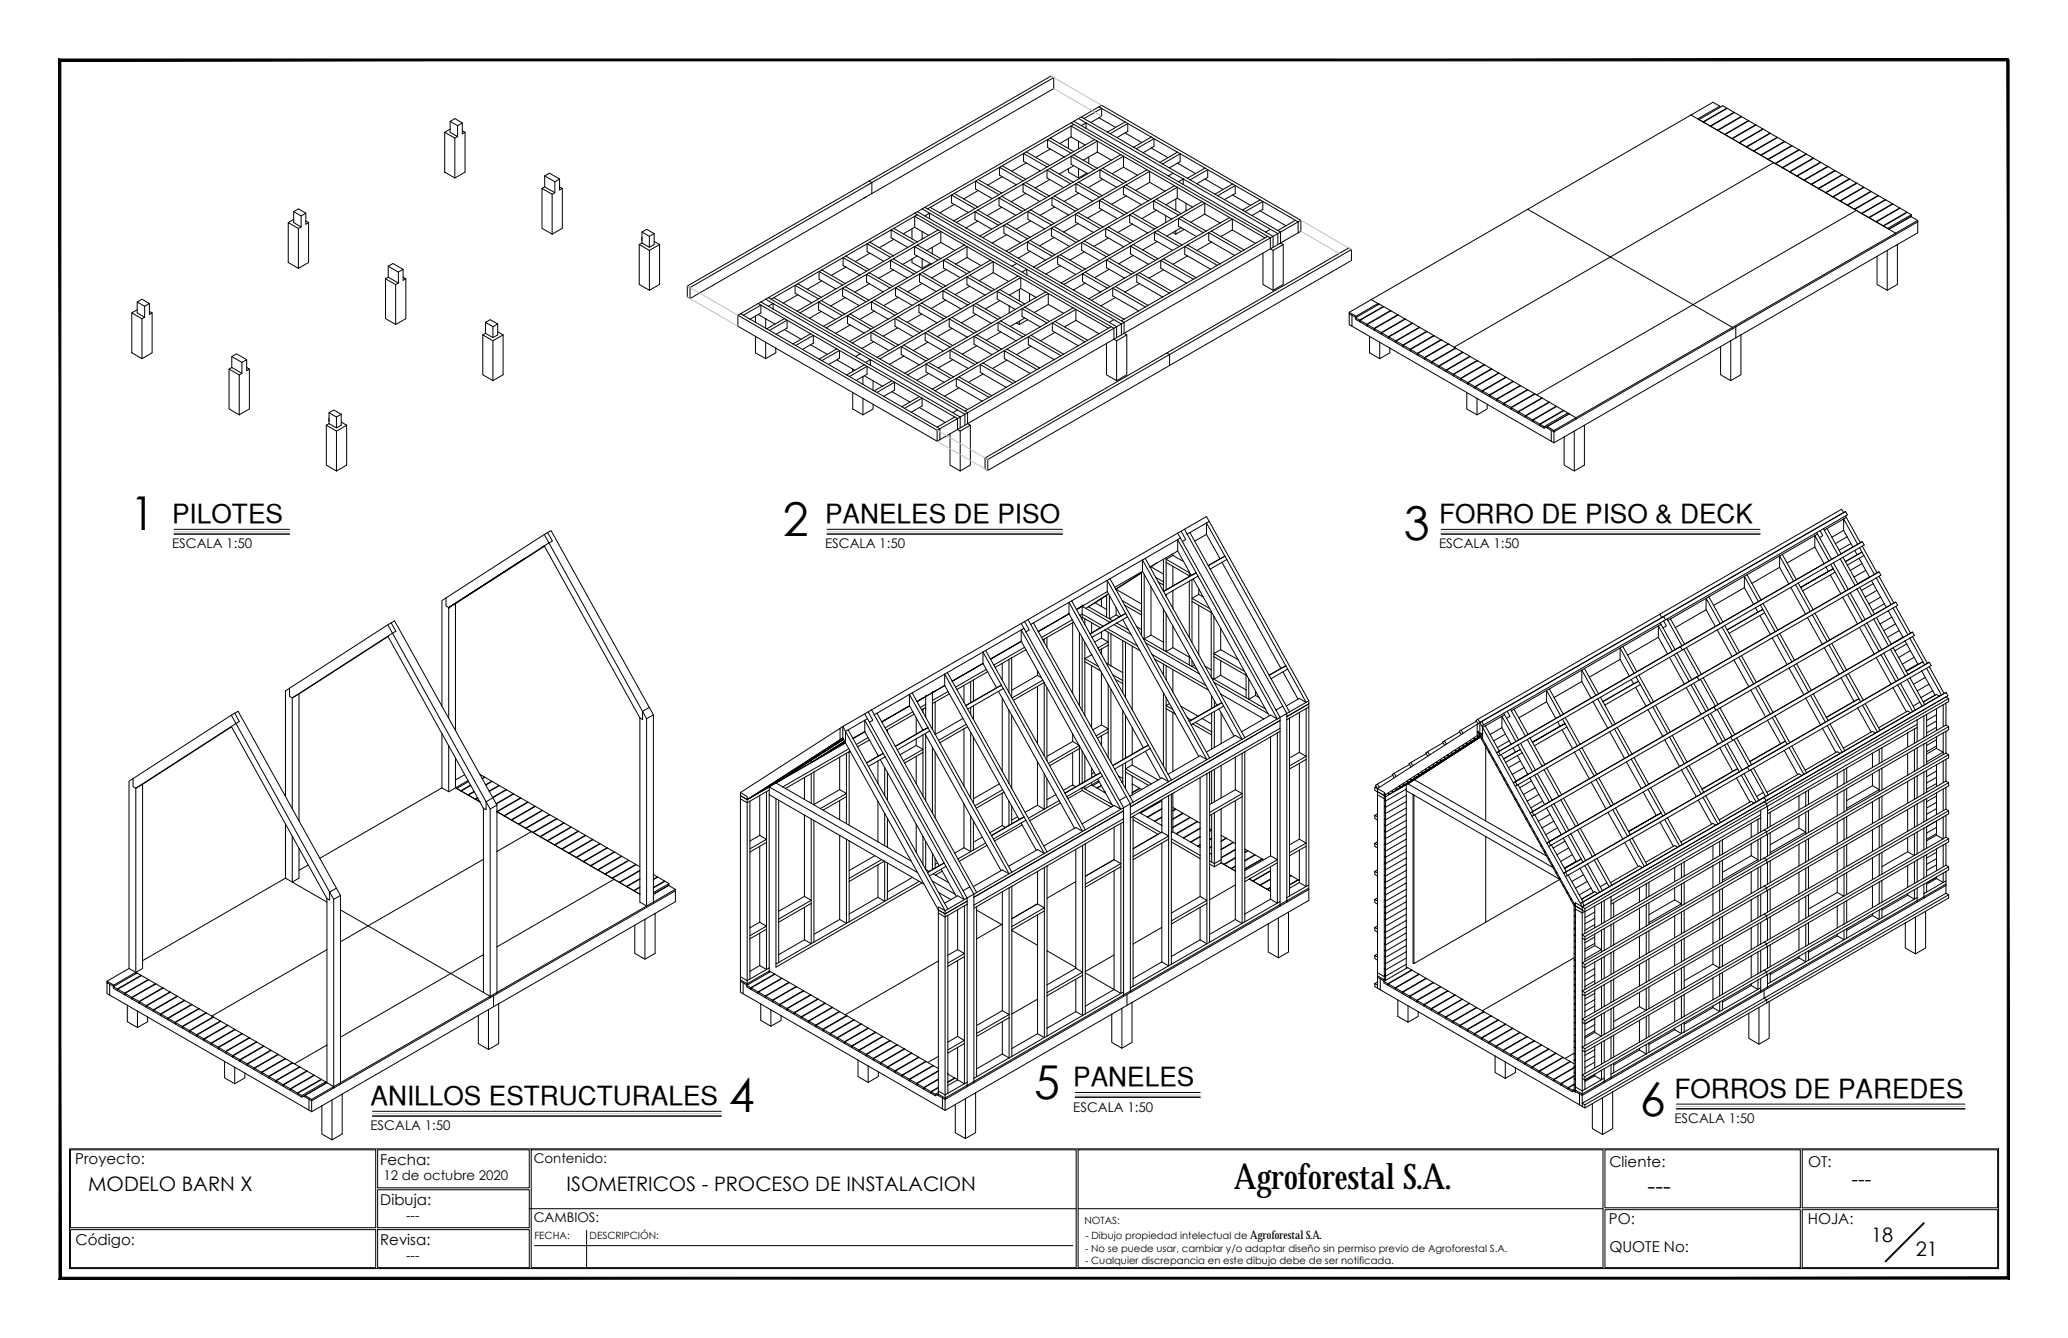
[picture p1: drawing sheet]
<svg xmlns="http://www.w3.org/2000/svg" width="432mm" height="279mm" viewBox="0 0 432 279" stroke-linecap="round" stroke-linejoin="round" font-family="sans-serif">
<defs><g id="words">
<g font-size="9.7">
<text x="27.1" y="110.7">1</text>
<text x="163.4" y="112">2</text>
<text x="293.1" y="112.7">3</text>
<text x="152.2" y="232.3">4</text>
<text x="216" y="229.4">5</text>
<text x="342.4" y="233">6</text>
</g>
<text font-size="7.4" x="257.6" y="248.3">Agroforestal S.A.</text>
<g font-size="5.5">
<text x="35.9" y="109.2">PILOTES</text>
<text x="172.3" y="109.2">PANELES DE PISO</text>
<text x="300.5" y="109.2">FORRO DE PISO &amp; DECK</text>
<text x="224.1" y="226.8">PANELES</text>
<text x="77.4" y="230.8">ANILLOS ESTRUCTURALES</text>
<text x="349.6" y="229.3">FORROS DE PAREDES</text>
</g>
<text font-size="4.9" x="344" y="249.2">---</text>
<g font-size="4.2">
<text x="18.4" y="248.8">MODELO BARN X</text>
<text x="118.3" y="248.6">ISOMETRICOS - PROCESO DE INSTALACION</text>
<text x="386.6" y="247.6">---</text>
<text x="390.7" y="259.4">18</text>
<text x="400" y="262.3">21</text>
</g>
<g font-size="3.1">
<text x="15.7" y="243.2">Proyecto:</text>
<text x="79.4" y="243.2">Fecha:</text>
<text x="336.1" y="243.7">Cliente:</text>
<text x="377.6" y="243.6">OT:</text>
<text x="79.4" y="251.6">Dibuja:</text>
<text x="336" y="255.5">PO:</text>
<text x="377.5" y="255.5">HOJA:</text>
<text x="15.8" y="260">Código:</text>
<text x="79.4" y="260.1">Revisa:</text>
<text x="336" y="261.5">QUOTE No:</text>
</g>
<g font-size="2.8">
<text x="35.9" y="114.5">ESCALA 1:50</text>
<text x="172.3" y="114.5">ESCALA 1:50</text>
<text x="300.5" y="114.5">ESCALA 1:50</text>
<text x="224.1" y="232.1">ESCALA 1:50</text>
<text x="77.4" y="236.1">ESCALA 1:50</text>
<text x="349.6" y="234.5">ESCALA 1:50</text>
<text x="111.4" y="242.9">Contenido:</text>
<text x="80.1" y="246.5">12 de octubre 2020</text>
<text x="84.8" y="254.8">---</text>
<text x="111.4" y="255.3">CAMBIOS:</text>
<text x="84.8" y="263.1">---</text>
</g>
<text font-size="2.4" x="261.1" y="258.8">Agroforestal S.A.</text>
<g font-size="2.1">
<text x="226.4" y="255.5">NOTAS:</text>
<text x="111.6" y="258.8">FECHA:</text>
<text x="123.1" y="258.8">DESCRIPCIÓN:</text>
<text x="226.6" y="261.4">- No se puede usar, cambiar y/o adaptar diseño sin permiso previo de Agroforestal S.A.</text>
<text x="226.6" y="263.9">- Cualquier discrepancia en este dibujo debe de ser notificada.</text>
<text x="226.6" y="258.8">- Dibujo propiedad intelectual de</text>
</g>
</g></defs>
<!-- layer: 0 -->
<g fill="none" stroke="#000" stroke-width=".21">
<path d="M220 16.2l-75.9 43.9M92.9 27.6l2.1 1.2v8.4l-2.1-1.2zM94 25.3l1.5 .9 1-.5-1.5-.9-1 .5v2.3l1.5 .9-.5 .3M94 27l-1.1 .6M95.5 26.2v2.3M96.5 25.7v2.3l.6-.4M96.5 27.3l.6 .3M97.1 27.6v8.4l-2.1 1.2M113.2 39.3l.5-.3 2.2 1.2M113.7 36.7v2.3M115.9 38v2.2l-.6 .4M115.9 38l.9-.6v2.3l.6-.4-.6-.3"/>
<path d="M116.8 37.4l-2.1-1.2-1 .5 2.2 1.3M117.4 39.3v8.4l-2.1 1.2M181.5 37.8l37.9-21.9 .6 .3v2.3l-38 21.9M204.3 37.5l-.6 .3 4.9 2.9 .6-.4M204.3 37.5l4.9 2.8M204.3 37.5l4.4-2.6v1.7l3.5 2M204.3 39.8l-3.1 1.7M209.3 34.6l-.6 .3 4.9 2.9 .6-.4M209.3 34.6l4.9 2.8M209.3 34.6l4.4-2.6v1.7l3.5 2M209.3 36.9l-3.1 1.8M213.6 37.8l-4.4 2.5"/>
<path d="M214.2 38.1l-.6 .3 4.9 2.9 .6-.4M214.2 38.1l4.4-2.6v1.7l3.5 2M214.2 38.1l4.9 2.8M214.3 31.7l-.6 .3 4.9 2.9 .6-.3M214.3 31.7l4.9 2.9M214.3 31.7l4.4-2.6v1.7l3.5 2M214.3 34l-3 1.8M218.6 34.9l-4.4 2.5M219.2 35.2l-.6 .3 4.9 2.9 .6-.4M219.2 35.2l4.9 2.8M219.2 37.5l-3 1.7M219.3 28.8l-.6 .3 4.9 2.9 .6-.3"/>
<path d="M219.3 28.8l3.8 2.2M219.3 31.1l-3 1.8M219.3 28.8l4.3-2.5 5 2.8M222.1 39.2l-3 1.7M222.2 32.8l-3 1.8M223.1 28.9v2.1M223.1 35.2v.8l2.1 1.2M223.1 31l1.1 .7M223.5 38.4l-1.4 .8M223.6 32l-1.4 .8M223.6 25.7l-30.5 17.6 .6 .3M223.6 28.6v-2.3l.6-.3 40.5 23.4-.6 .3"/>
<path d="M223.6 28.6l-2.3 1.4M223.6 28.6l3 1.7M223.6 25.7l.6 .3M224.2 32.3l-.6 .3 4.9 2.9 .6-.4M224.2 34.6l-3 1.7M224.2 32.3l2 1.2M224.2 25.3l-.6 .4M225.2 24.8l1.6 .9-1 .5-1.6-.9M225.2 35.2l-1.6-.9v-1.7l-4.4 2.6M225.2 29.5v1.6M225.2 35.2v2M225.2 24.8l-1 .5"/>
<path d="M225.2 35.2l1.7 1M225.2 31.1l-1 .6M225.2 38l-.5 .4 4.9 2.8 .5-.3M225.2 38l4.5-2.5v1.6l3.5 2M225.2 38l4.9 2.9M225.8 24.4l-.6 .4M225.8 26.2l1 .6M226.2 33.5l2.9 1.6M226.3 24.8l4.9 2.8M226.3 24.8l3.7-2.2 4.9 2.9M226.8 26.8v-1.1l18.2 10.5M226.8 26.8l17.2 9.9"/>
<path d="M226.9 36.2l-1.7 1M226.9 36.2l.2 .1M227.1 36.3l-3 1.7M227.3 32.8v1.3M228.5 35.5l-1.4 .8M228.6 29.1l.5 .4v2.3M228.6 29.1l-3.4 2M229.1 31.8l-2.9 1.7M229.1 31.8l2.9 1.6M229.4 22.3l-3.6 2.1 .5 .4M229.4 22.3l.6 .3v1.7l-.6 .3M229.4 22.3l.6-.3 41.6 24"/>
<path d="M229.4 24.6l-1.6 1M229.4 24.6l3.5 2M230.2 35.1l-.5 .4 4.9 2.8 .5-.3M230.2 35.1l4.9 2.9M230.2 37.4l-3 1.8M230.2 35.1l4.4-2.5 4.9 2.9M231.2 27.6l2 1.1M231.8 27.9l3.7-2.1 4.9 2.8M233.2 39.1l-3.1 1.8M233.2 28.7l3.5 2M234 32.3l.6 .3v2.3M234 32.3l-4.9 2.8"/>
<path d="M234 32.3l-4.9-2.8-4.9 2.8M234.6 38.3l-1.4 .8M234.6 34.9l2.9 1.7M234.6 34.9l-2.4 1.4M234.9 25.5l.6 .3v1.6l-2.3 1.3M234.9 25.5l-3.7 2.1M234.9 27.7l3.5 2.1M235.1 38.6l-.5 .3 5.2 3 .5-.3M235.1 38.6l5.2 3M235.1 38.6l5-2.8 5.1 3M236.7 30.7l.6 .4M237.3 31.1l3.7-2.1 4.9 2.8"/>
<path d="M237.3 31.1l4.9 2.8M239.5 35.5l.6 .3v2.3M239.5 35.5l-4.4 2.5M240.1 38.1l3.2 1.8M240.1 38.1l-3 1.7M240.4 28.6l.6 .4v1.6l-2.3 1.3M240.4 28.6l-3.7 2.1M240.4 30.9l3.5 2M242.2 33.9l.5 .3M242.7 34.2l3.7-2.1 5.2 3M242.7 34.2l1.5 .9M244.2 35.1l3.7 2.1"/>
<path d="M245.2 38.8l.6 .3v2.3M245.2 38.8l-4.9 2.8M245.9 31.8l.5 .3v1.6l-2.2 1.4M245.9 31.8l-3.7 2.1M245.9 34.1l3.7 2.1M246.1 38l1 .5M247.1 38.5v-1.1l-2.1-1.2-1 .5 2.1 1.3 1-.6 18.2 10.5M247.1 38.5l17.2 10M247.9 37.2l.6 .3M248.5 37.5l3.7-2.1 5.2 3M248.5 37.5l5.2 3M251.6 35.1l.6 .3v1.7l-2.3 1.3"/>
<path d="M251.6 35.1l-3.7 2.1M251.6 37.4l3.8 2.2M257.4 38.4l.5 .3v1.7l-2.2 1.3M257.4 38.4l-3.7 2.1M353.1 24l1.4 .8M353.1 24l-34.1 19.7M354.5 24.8l1.1 .7M354.8 25l.8 .5M354.8 25h.1M354.8 25h-.1M355.6 25.5h.1M355.7 25.5l1.5 .9"/>
<path d="M355.7 25.5l1.4 .8M355.7 25.5h.1M357.2 26.4l1.4 .8M357.2 26.4h.1M358.6 27.2l.1 .1M358.7 27.3l1.4 .8M358.7 27.2l1.4 .8M358.7 27.2v.1M359.1 22.5v-.3l-1.4-.8-4.6 2.6M359.1 22.2l-4.6 2.6M360.1 28.1h.1M360.2 28.1l1.4 .8"/>
<path d="M360.2 28.1h.1M360.6 22.7l-.9-.6-4.9 2.9M360.6 22.6l-5 2.8M361.6 28.9l.1 .1M361.7 29l1.4 .8M362.1 23.5v-.1l-5 2.9M362.1 23.4l-1.5-.8-4.9 2.9M363.1 29.8l.1 .1M363.2 29.8l1.4 .9M363.2 29.8v.1M363.6 24.4v-.1l-5 2.9M363.6 24.3l-1.4-.8-5 2.9"/>
<path d="M364.6 30.7h.1M364.7 30.7l1.4 .8M365.1 25.3v-.1l-5 2.9M365.1 25.2l-1.4-.8-5 2.8M366.1 31.5l.1 .1M366.2 31.6l1.4 .8M366.2 31.6h.1M366.6 26.2l-5 2.7M366.6 26.1l-1.4-.9-5 2.9M367.6 32.4l.1 .1M367.7 32.5l1.4 .8M367.7 32.4l1.4 .9"/>
<path d="M367.7 32.4v.1M368.1 27l-5 2.8M368.1 26.9l-1.4-.8-5 2.9M369.1 33.3l1.2 .7M369.2 33.3l1.4 .8M369.2 33.3h.1M369.6 27.9l-5 2.8M369.6 27.8l-1.4-.8-5 2.8M370.3 34l-34.1 19.7M370.3 34l.3 .2M370.6 34.2h.1M370.7 34.2l1.5 .8"/>
<path d="M370.7 34.2h.1M371.1 28.8l-5 2.7M371.1 28.7l-1.4-.9-5 2.9M372.2 35v.1M372.2 35l1.5 .9M372.2 35.1l1.5 .8M372.6 29.6v-.1l-5 2.9M372.6 29.5l-1.4-.8-5 2.9M373.7 35.9h.1M373.7 35.9l1.5 .9M374.1 30.5v-.1l-5 2.9M374.1 30.4l-1.4-.8-5 2.8"/>
<path d="M375.2 36.8l1.5 .9M375.2 36.8l1.5 .8M375.2 36.8h.1M375.6 31.4v-.1l-5 2.9M375.6 31.3l-1.4-.9-5 2.9M376.7 37.7l1.6 .9M376.7 37.6l1.5 .9M376.7 37.6v.1M377.1 32.2v-.1l-4.9 2.9M377.1 32.1l-1.4-.8-5 2.9M378.3 38.6l1.5 .8M378.3 38.5v.1"/>
<path d="M378.6 33.1v-.1l-4.9 2.9M378.6 33l-1.4-.8-5 2.8M379.8 39.4l1.5 .9M379.8 39.4l1.4 .8M379.8 39.4h.1M380.1 34v-.1l-4.9 2.9-1.5-.9M380.1 33.9l-1.4-.8-5 2.8M381.6 34.8v-.1l-4.9 2.9M381.6 34.7l-1.4-.8-5 2.9M383.1 35.7v-.1l-4.9 2.9M383.1 35.6l-1.4-.8-5 2.8M384.6 36.6v-.1l-4.9 2.9-1.4-.9"/>
<path d="M384.6 36.5l-1.4-.8-4.9 2.8M386.1 37.4v-.1l-4.9 2.9M386.1 37.3l-1.4-.8-4.9 2.9M387.6 38.3v-.1l-4.9 2.9-1.4-.8M387.6 38.2l-1.4-.8-4.9 2.9M389.1 39.2v-.1l-4.9 2.9M389.1 39.1l-1.4-.8-4.9 2.8M390.6 39.9l-1.4-.8-4.9 2.9M60.2 46.5l2.1 1.2v8.3l-2.1-1.2zM61.3 44.2l1.6 .9 1-.6-1.6-.9-1 .6v2.3l1.6 .9-.6 .3M61.3 45.8l-1.1 .7M62.9 45.1v2.3"/>
<path d="M63.9 44.5v2.3l.5-.3M63.9 46.2l.5 .3M64.4 46.5v8.3l-2.1 1.2M80.5 58.2l.6-.3 2.1 1.2M81.1 55.6v2.3M82.6 59.4l-2.1-1.2v8.3l2.1 1.3M82.6 59.4v8.4M83.2 56.8v2.3l-.6 .3M83.2 56.8l1-.5v2.2l.5-.3-.5-.3M84.2 56.3l-2.1-1.3-1 .6 2.1 1.2M84.7 58.2v8.3l-2.1 1.3M115.3 40.6l-2.1-1.3v8.4l2.1 1.2"/>
<path d="M115.3 40.6v8.3M133.5 51.1v8.3l2.1 1.2M133.5 51.1l2.1 1.2v8.3M134 48.5v2.2M134 50.7l-.5 .4M135.6 49.4v2.2l-1.6-.9M136.6 48.8l-1.6-.9-1 .6 1.6 .9M136.6 48.8v2.3l-1 .5M136.6 48.8l-1 .6M136.6 50.4l1.1 .7M137.7 51.1v8.3l-2.1 1.2M137.7 51.1l-2.1 1.2"/>
<path d="M143.5 59.7l.6 .4v2.2M143.5 59.7v2.3l.6 .3M166.6 59.3l-.6 .3 4.9 2.8 .6-.3M166.6 59.3l4.9 2.8M166.6 59.3l4.4-2.6v1.6l3.5 2M171.6 56.4l-.6 .3 4.9 2.8 .6-.3M171.6 56.4l4.9 2.8M171.6 56.4l4.4-2.6v1.6l3.5 2M171.6 58.7l-3 1.7M175.9 59.5l-4.4 2.6M176.5 59.9l-.6 .3 4.9 2.8 .6-.3M176.5 59.9l4.4-2.6v1.6l3.5 2"/>
<path d="M176.5 59.9l4.9 2.8M176.6 53.5l-.6 .3 4.9 2.8 .6-.3M176.6 53.5l4.9 2.8M176.6 53.5l4.4-2.6v1.6l3.5 2.1M176.6 55.8l-3 1.7M179.5 57.4l-3 1.8M180.9 56.6l-1.4 .8M181 41l-.6 .4M181.5 57l-.6 .3 4.9 2.8 .6-.3M181.5 57l4.4-2.6v1.6l3.5 2M181.5 57l4.9 2.8M181.5 59.2l-3 1.8"/>
<path d="M181.6 50.6l-.6 .3 4.9 2.8 .6-.3M181.6 50.6l4.9 2.8M181.6 50.6l4.5-2.6v1.6l3.4 2.1M181.6 52.9l-3 1.7M182 40.4v-2.3l-.5-.3-38 21.9M182 40.4l-37.9 21.9M185.9 53.7l-4.4 2.6M186.5 54.1l-.6 .3 5 2.8 .5-.3M186.5 54.1l4.9 2.8M186.5 56.4l-3 1.7M186.6 47.7l-.5 .3 4.9 2.8 .5-.3M186.6 47.7l3.8 2.2"/>
<path d="M186.6 50l-3 1.7M186.6 47.7l4.4-2.5 4.9 2.8M187.5 59.8l-.5 .3 4.9 2.8 .5-.3M187.5 59.8l4.9 2.8M187.5 59.8l4.5-2.6v1.7l3.5 2M189.5 51.7l-3 1.7M190.4 54.1v.7l2.1 1.2M190.4 47.8v2.1M190.4 49.9l1.1 .6M190.9 57.2l-4.5 2.6M191 50.8l-1.5 .9M191 44.5l-30.6 17.7 .6 .3"/>
<path d="M191 47.5v-2.3l.5-.3 40.5 23.3-.5 .3M191 47.5l-2.4 1.3M191 47.5l2.9 1.6M191 44.5l.5 .4M191.5 51.2l-.5 .3 4.9 2.8 .5-.3M191.5 53.5l-3 1.7M191.5 51.2l3.2 1.8M191.5 44.2l-.5 .3M192.5 43.6l1.6 .9-1 .6-1.6-.9M192.5 43.6l-1 .6M192.5 54l-1.5-.9v-1.6l-4.5 2.6M192.5 48.4v1.5"/>
<path d="M192.5 54v2M192.5 54l1.8 1M192.5 49.9l-1 .6M192.6 56.9l-.6 .3 4.9 2.8 .6-.3M192.6 56.9l4.4-2.6v1.7l3.5 2M192.6 56.9l4.9 2.8M192.6 59.2l-3.1 1.7M193.1 45.1l18.2 10.5M193.1 43.3l-.6 .3M194.1 45.7v-1.2l18.2 10.5M194.2 43.3l-.5 .3 41 23.7 30.6-17.6M194.2 43.3l4.5-2.6v1.7l3.5 2"/>
<path d="M194.2 43.3l4.9 2.8M194.3 55l-1.8 1M194.3 55l.2 .1M194.5 55.1l-3.1 1.8M194.7 51.7v1.3M194.7 53l1.7 1M195.9 54.3l-1.4 .8M195.9 48l.5 .3v2.3M195.9 48l-3.4 1.9M196.4 50.6l-2.9 1.7M196.4 50.6l3 1.7M197.6 54l-.6 .3 4.9 2.9 .6-.4"/>
<path d="M197.6 54l4.9 2.8M197.6 56.3l-3.1 1.7M197.6 54l4.3-2.5 4.9 2.8M199.1 46.1l.6 .4M199.3 40.4l-.6 .3 4.9 2.9 .6-.4M199.3 40.4l4.9 2.8M199.3 40.4l4.4-2.6v1.7l3.5 2M199.3 42.7l-3.1 1.7M199.7 46.5l3.9-2.3v1.6l3.5 2.1M199.7 46.5l4.9 2.8M201.4 51.2l.5 .3v2.3M201.4 51.2l-5 2.8"/>
<path d="M201.4 51.2l-5-2.9-4.9 2.9M201.9 57.2l-4.4 2.5M201.9 53.8l-2.4 1.3M201.9 53.8l2.9 1.7M202.5 57.5l-.6 .3 5.2 3 .6-.3M202.5 57.5l5.2 3M202.5 59.8l-3.1 1.7M202.5 57.5l4.9-2.9 5.2 3M203.6 43.6l-4.5 2.5M204.2 43.9l-.6 .3 4.9 2.8 .6-.3M204.2 43.9l4.4-2.6v1.6l3.5 2.1M204.2 43.9l4.9 2.8"/>
<path d="M204.2 46.2l-2.5 1.4M204.6 49.3l.6 .3M205.2 49.6l4.4-2.6v1.7l3.5 2M205.2 49.6l1.9 1.2M206.8 54.3l.6 .3v2.3M206.8 54.3l-4.3 2.5M207.1 50.8l3 1.6M207.4 56.9l-3 1.7M207.4 56.9l3.2 1.9M208.5 47l-3.9 2.3M208.6 40.7l-4.4 2.5M209.2 41l-.6 .3 4.9 2.9 .6-.4"/>
<path d="M209.2 41l4.4-2.6v1.7l3.5 2M209.2 41l4.9 2.8M209.2 43.3l-3.1 1.7M210.1 52.4l.5 .4M210.2 46.7l-.6 .3 4.9 2.9 .6-.3M210.2 46.7l4.4-2.5v1.6l3.5 2M210.2 46.7l4.9 2.9M210.2 49l-3.1 1.8M210.6 52.8l3.9-2.3v1.7l3.8 2.1M210.6 52.8l5.2 3M212.1 45l-3 1.7M212.6 57.6l.5 .4v2.3"/>
<path d="M212.6 57.6l-4.9 2.9M213.1 50.7l-3 1.7M213.4 56.8l1 .6M213.5 44.2l-1.4 .8M214.2 40.4l-3.1 1.7M214.4 57.4v-1.1l-2.1-1.3-1 .6 2.1 1.2 1-.5 18.2 10.4M214.4 57.4l17.2 9.9M214.5 49.9l-1.4 .8M215.1 50.2l-.6 .3 5.2 3 .6-.3M215.1 50.2l5.2 3M215.1 50.2l4.4-2.6v1.7l3.8 2.1M215.1 52.5l-2.5 1.4"/>
<path d="M215.2 43.8l-.6 .4 4.9 2.8 .6-.3M215.2 43.8l4.4-2.5v1.6l3.5 2M215.2 43.8l4.9 2.9M215.2 46.1l-3 1.8M215.8 55.8l.6 .3M216.4 56.1l4.4-2.6v1.6l3.8 2.2M216.4 56.1l5.2 3M218.1 47.8l-3 1.8M218.5 41.3l-4.4 2.5M219.5 47l-1.4 .8M219.7 53.5l-3.9 2.3M220.1 47.3l-.6 .3 5.2 3 .6-.3"/>
<path d="M220.1 47.3l5.2 3M220.1 47.3l4.4-2.6v1.7l3.8 2.1M220.1 49.6l-3 1.7M220.2 40.9l-.6 .4 4.9 2.8 .6-.3M220.2 40.9l4.9 2.9M220.2 40.9l4.5-2.5v1.6l3.4 2M220.2 43.2l-3 1.8M221.4 53.2l-.6 .3 5.2 3 .6-.3M221.4 53.2l4.4-2.6v1.7l3.8 2.1M221.4 53.2l5.2 3M221.4 55.5l-3 1.7M221.6 59.1l.5 .3"/>
<path d="M222.1 59.4l3.9-2.2v1.6l3.8 2.2M222.1 59.4l2 1.2M224.5 44.1l-4.4 2.6M224.6 57.3l-3 1.8M224.7 50.6l-4.4 2.6M225.1 44.4l-.6 .3 5.2 3 .6-.3M225.1 44.4l5.2 3M225.1 44.4l4.5-2.6v1.7l3.7 2.2M225.1 46.7l-3 1.8M225.2 40.3l-3 1.8M226 56.5l-1.4 .8M226.4 50.3l-.6 .3 5.2 3 .6-.3"/>
<path d="M226.4 50.3l4.5-2.6v1.7l3.7 2.1M226.4 50.3l5.2 3M226.4 52.6l-3 1.7M226.6 56.8l-.6 .4 5.2 3 .6-.4M226.6 56.8l4.4-2.5v1.6l3.8 2.2M226.6 56.8l5.2 3M226.6 59.1l-2.5 1.5M228.1 42l-3 1.8M229.6 41.2l-1.5 .8M229.7 47.7l-4.4 2.6M230.1 41.5l-.5 .3 5.1 3 .6-.3M230.1 41.5l4.5-2.6v1.7l3.7 2.2"/>
<path d="M230.1 41.5l5.2 3M230.1 43.8l-3 1.8M231 53.6l-4.4 2.6M231.4 47.4l-.5 .3 5.2 3 .5-.3M231.4 47.4l4.5-2.6v1.7l3.7 2.2M231.4 47.4l5.2 3M231.4 49.7l-3 1.7M231.6 53.9l-.6 .4 5.2 3 .6-.4M231.6 53.9l5.2 3M231.6 53.9l4.5-2.5v1.6l3.7 2.2M231.6 56.2l-3 1.8M232.9 59.8l4.5-2.5 6.8 3.9 .5-.3"/>
<path d="M232.9 59.8l-.6 .4v1.6l5.4 3.1M232.9 59.8l6.8 4M234.6 51.5l-3 1.8M234.7 44.8l-4.4 2.6M234.8 58.1l-3 1.7M235.1 40.9l-3 1.8M236.1 50.7l-1.5 .8M236.2 57.3l-1.4 .8M236.4 44.5l-.5 .3 5.2 3 .5-.3M236.4 44.5l5.2 3M236.4 46.8l-3 1.7M236.6 51.1l-.5 .3 5.1 3 .6-.4"/>
<path d="M236.6 51.1l5.2 2.9M236.6 51.1l4.5-2.6v1.6l3.7 2.2M236.6 53.3l-3 1.8M237.9 56.9l4.5-2.5 6.8 3.9 .5-.3M237.9 56.9l-.5 .4v1.6l5.3 3.1M237.9 56.9l6.8 4M237.9 59.2l-3 1.8M239.8 41.9l-4.5 2.6M241.1 47.8l-4.5 2.6M241.2 54.4l-4.4 2.5M241.4 41.6l-.5 .3 5.2 3 .5-.3M241.4 43.9l3.3 1.9"/>
<path d="M241.4 43.9l-3 1.8M241.4 43.9l-.5-.3v-1.7l-4.5 2.6M241.4 41.6l4.4-2.5 5.2 3M241.4 41.6l2 1.2M241.6 48.2l-.5 .3 5.1 3 .6-.4M241.6 48.2l5.2 2.9M241.6 50.4l-3 1.8M242.9 54l4.5-2.5 6.8 3.9 .6-.3M242.9 54l-.5 .4v1.6l5.4 3.1M242.9 54l6.8 4M242.9 56.3l-3 1.8M243.4 45v1.5"/>
<path d="M243.4 42.8l3.2 1.8M244.7 45.8l-3.1 1.7M244.9 48.5l.6 .4M244.9 48.5l-1.3 .8M245.5 41.6v2.4M245.5 48.2v.7M245.8 41.4l3.2 1.8M245.8 41.4l-2.4 1.4M246.1 44.9l-1.4 .9M246.2 51.5l-4.4 2.5M246.6 45.3l-.5 .3 5.2 3 .5-.3M246.6 45.3l5.2 3"/>
<path d="M246.6 47.6l-1.7 .9M246.6 45.3l5-2.9 5.1 3M247.2 47.9l-1.1-.7v-1.6l-4.5 2.6M247.2 47.9l-1.7 1M247.2 47.9l2.6 1.5M247.6 42.4v1.6M247.6 44l-1 .6M247.9 51.1l4.5-2.5 6.8 3.9 .6-.3M247.9 51.1l-.5 .4v1.6l5.4 3.1M247.9 51.1l6.9 4M247.9 53.4l-3 1.8M249.2 58.3l-4.5 2.6"/>
<path d="M251 42.1l.6 .3v2.3M251 42.1l-3.4 1.9M251.3 48.6l-4.5 2.5M251.6 44.7l3.2 1.9M251.6 44.7l-3 1.7M253 48.3l-.6 .3v1.6l5.4 3.1M253 48.3l6.8 3.9M253 50.5l-3.1 1.8M253 48.3l4.3-2.6 6.8 4M253.7 40.5l.5 .4M254.2 55.4l-4.5 2.6M254.2 40.9l1.5 .8"/>
<path d="M254.2 40.9l3.7-2.2 5.2 3M255.7 41.7l3.7 2.2M256.7 45.4l.6 .3v2.3M256.7 45.4l-4.9 2.9M257.3 48l4.8 2.8M257.3 48l-2.4 1.4M257.4 40.7l3.7 2.2M259.2 52.5l-4.4 2.6M259.4 43.9l.6 .3M260 44.2l3.7-2.1 6.8 3.9M260 44.2l1.4 .8M261.4 45l5.4 3.1"/>
<path d="M263.1 41.7l.6 .4v1.6l-2.3 1.3M263.1 41.7l-3.7 2.2M263.1 44l5.4 3.1M263.7 52.9v6.5l2.1 1.2M264.1 49.7l-4.3 2.5M264.7 49.4l.6 .3M265.3 49.7v2.3l.5 .3M265.8 49.4l-.5 .3M265.8 49.4v2.2M265.8 52.3v8.3M266.8 48.8l-1.5-.9-1 .6 1.5 .9M266.8 48.8l-1 .6"/>
<path d="M266.8 48.1l.6 .4M266.8 48.8v2.3M267.4 48.5v2.2l.5 .4-2.1 1.2M267.4 48.5l-.6 .3M267.9 51.1v8.3l-2.1 1.2M270.5 46l.5 .3-3.6 2.2M270.5 46l-3.7 2.1M271.6 46v2.3l-75.9 43.8M271.6 46l-.6 .3v2.3M282.2 52.1l-.6-.3-75.9 43.8M336.2 53.7l-17.2-10-32.7 18.9M336.2 53.7l-32.6 18.8"/>
<path d="M381.3 40.3l1.5 .9M381.3 40.3h.1M382.8 41.2l4.4 2.5M382.8 41.1l1.4 .8M382.8 41.1v.1M384.3 42l1.4 .8M384.3 42h.1M385.8 42.9l1.4 .8M385.8 42.9h.1M387.2 43.7l.4 .2-34.1 19.7-17.3-9.9M387.3 43.7l1.4 .9M387.3 43.7v.1"/>
<path d="M388.7 44.6h.1M388.8 44.6l1.4 .8M390.2 45.4l1.5 .9M390.3 45.5l1.4 .8M390.3 45.5h.1M390.6 40v-.1l-4.9 2.9M391.7 46.3l.1 .1M391.8 46.4l1.4 .8M391.8 46.3l1.4 .8M391.8 46.3v.1M391.9 53.5l-28.4 16.4M392.1 40.9l-4.9 2.8"/>
<path d="M392.1 40.8l-1.4-.8-4.9 2.9M393.2 47.2h.1M393.3 47.2l.8 .5M393.3 47.2h.1M393.6 41.8l-4.9 2.8M393.6 41.7l-1.4-.8-4.9 2.8M394 52.3l2.2-1.2v8.3l-2.2 1.2-2.1-1.2v-5.9M394 52.3l-2.1 1.2M394 52.3v8.3M394.1 47.7l.3 .2M394.5 47.8h.1M394.5 47.8l-.1 .1"/>
<path d="M395.1 42.7l-4.9 2.7M395.1 42.6l-1.4-.9-4.9 2.9M395.8 49v-.3l-66.7 38.5v.3M395.8 49l-33.4 19.3M396.2 46.8h.1M396.2 46.8l-1.7 1M396.7 43.5v-.1l-5 2.9M396.7 43.4l-1.5-.8-4.9 2.9M398.2 44.4v-.1l-5 2.9M398.2 44.3l-1.5-.8-4.9 2.8M398.2 45.7l-3.7 2.1M398.2 45.7h.1"/>
<path d="M398.2 45.7l.8-.5 1.4 .8v.3M398.2 45.7l-2 1.1M398.7 45.4l.4-.3v-.3l-.8-.5-5 2.9M398.7 45.4l-.5 .3M398.7 45.4h.1M399.1 44.8l-5 2.9M400.4 46l-4.6 2.7-1.4-.8M400.4 46.3v2.3l-4.2 2.5M400.4 46.3l-4.6 2.7M27.5 65.3l2.1 1.3v8.3l-2.1-1.2zM28.6 63.1l1.6 .9 1-.6-1.6-.9-1 .6v2.2l1.6 .9-.6 .4M28.6 64.7l-1.1 .6"/>
<path d="M30.2 64v2.2M31.2 63.4v2.3l.6-.4M31.2 65l.6 .3M31.8 65.3v8.4l-2.2 1.2M47.8 77.1l.6-.4 2.1 1.3M48.4 74.5v2.2M50 78.3l-2.2-1.2v8.3l2.2 1.2M50 78.3v8.3M50.5 75.7v2.3l-.5 .3M50.5 75.7l1-.6v2.3l.6-.3-.6-.4M51.5 75.1l-2.1-1.2-1 .6 2.1 1.2M52.1 77.1v8.3l-2.1 1.2"/>
<path d="M100.8 69.9v8.4l2.1 1.2M100.8 69.9l2.1 1.3v8.3M101.4 67.3v2.3M101.4 69.6l-.6 .3M102.9 68.2v2.3l-1.5-.9M103.9 67.6l-1.5-.9-1 .6 1.5 .9M103.9 67.6v2.3l-1 .6M103.9 67.6l-1 .6M103.9 69.3l1.2 .6M105.1 69.9v8.4l-2.2 1.2M105.1 69.9l-2.2 1.3M154.1 65.8v2.3l26.1 15.1"/>
<path d="M154.6 65.5l-.5 .3 41.6 24.1 .5-.4M155.2 65.8l3.7-2.1 4.9 2.8M155.2 65.8l1.4 .9M156.6 66.7l3.3 1.8M157.7 70.2v3.5l2.2 1.2M157.7 66v1.3M158.3 63.4l-3.7 2.1 .6 .3M158.3 63.4l.6 .3v1.6l-.6 .4M158.3 65.7l-1.7 1M158.3 65.7l3.5 2M158.9 63.1l-.6 .3M159.9 62.5l1.5 .9-1 .6-1.5-.9"/>
<path d="M159.9 66.6v1.9M159.9 71.5v3.4M159.9 62.5l-1 .6M159.9 68.5l.2 .2M160.1 68.7l.6 .3M160.4 62.2l-.5 .3M160.4 64l1 .5M160.7 69l3.6-2.1 4.9 2.8M160.7 69l4.9 2.8M161.4 64.5v-1.1l18.2 10.5M161.4 64.5l17.2 10M161.6 62.2l-.6 .3 41 23.7 30.6-17.7"/>
<path d="M161.6 62.2l4.4-2.6v1.6l3.5 2M161.6 62.2l4.9 2.8M162 72.7v1l-2.1 1.2M163.8 66.5l.5 .4v1.6l-2.2 1.3M163.8 66.5l-3.7 2.2M163.8 68.8l3.5 2M165.6 71.8l.5 .3M166.1 72.1l3.7-2.1 4.9 2.9M166.1 72.1l1.5 .9M166.5 65l.5 .3M166.6 61.6l-3.1 1.7M167 65.3l3.9-2.2v1.6l3.5 2"/>
<path d="M167 65.3l4.9 2.8M167.6 73l3.4 2M169.2 69.7l.6 .3v1.7l-2.2 1.3M169.2 69.7l-3.6 2.1M169.2 72l3.5 2M170.9 62.4l-4.4 2.6M171 75l.6 .3M171.5 62.7l-.6 .4 4.9 2.8 .6-.3M171.5 62.7l4.4-2.5v1.6l3.5 2M171.5 62.7l4.9 2.9M171.5 65l-2.5 1.5M171.6 75.3l3.7-2.1 5.2 3"/>
<path d="M171.6 75.3l1.4 .8M171.9 68.1l.6 .4M172.5 68.5l4.5-2.6v1.6l3.4 2.1M172.5 68.5l4.9 2.8M173 76.1l3.8 2.2M174.4 66.7l-2.5 1.4M174.7 72.9l.6 .3v1.6l-2.3 1.3M174.7 72.9l-3.7 2.1M174.7 75.1l3.4 2M175.8 65.9l-1.4 .8M176.5 62.1l-3 1.8M176.8 78.3l.6 .3"/>
<path d="M177.4 78.6l3.6-2.1 5.2 3M177.4 78.6l1.4 .8M177.4 71.3l.6 .3M177.5 65.6l-.5 .3 4.9 2.8 .5-.3M177.5 65.6l4.5-2.6v1.6l3.5 2.1M177.5 65.6l4.9 2.8M177.5 67.9l-3 1.7M178 71.6l3.9-2.2v1.6l3.7 2.2M178 71.6l5.2 3M178.1 77.1v.5M178.1 77.1l.4 .2M178.1 77.6l-1.3 .7"/>
<path d="M178.8 79.4l3.5 2.1M179.4 63.8l-3 1.8M180.2 78.6v1.7M180.2 78.6l-1.4 .8M180.5 76.2l.5 .3v1.6l-.8 .5M180.5 78.5l3.7 2.1M180.5 76.2l-2.4 1.4M180.7 75.7l1 .6M180.8 63l-1.4 .8M181.7 76.3v-1.2l-2.1-1.2-1 .6 2.1 1.2 1-.6 18.2 10.5M181.7 76.3l17.2 9.9M181.9 68.7l-4.5 2.6"/>
<path d="M182.3 79.5v2M182.4 69.1l-.5 .3 5.1 3 .6-.3M182.4 69.1l5.2 3M182.4 69.1l4.5-2.6v1.6l3.7 2.2M182.4 71.4l-2.5 1.4M182.5 62.7l-.5 .3 4.9 2.8 .5-.3M182.5 62.7l4.5-2.6v1.7l3.5 2M182.5 62.7l4.9 2.8M182.5 65l-3 1.7M183.2 74.6l.5 .4M183.7 75l4.5-2.6v1.6l3.7 2.2M183.7 75l5.2 2.9"/>
<path d="M184.4 60.9l-3 1.8M185.5 66.7l-3.1 1.7M185.8 60.1l-1.4 .8M186.2 79.5l.6 .3v1.7l-2.3 1.3M186.2 79.5l-3.7 2.1M186.9 65.8l-1.4 .9M187 72.4l-3.8 2.2M187.4 66.2l-.5 .3 5.2 3 .5-.3M187.4 66.2l5.2 3M187.4 66.2l4.5-2.6v1.6l3.8 2.2M187.4 68.5l-3 1.7M187.5 62.1l-3 1.7"/>
<path d="M188.7 72.1l-.5 .3 5.2 3 .5-.4M188.7 72.1l4.5-2.6v1.6l3.8 2.2M188.7 72.1l5.2 2.9M188.7 74.3l-3 1.8M188.9 77.9l.6 .4M189.5 78.3l3.9-2.3v1.7l3.7 2.1M189.5 78.3l5.2 3M190.5 63.8l-3.1 1.7M191.9 62.9l-1.4 .9M191.9 76.2l-3 1.7M192.1 69.5l-4.5 2.6M192.4 63.3l-.5 .3 5.2 3 .5-.3"/>
<path d="M192.4 63.3l5.2 3M192.4 63.3l4.5-2.6v1.6l3.8 2.2M192.4 65.6l-3 1.7M193.4 75.4l-1.5 .8M193.7 69.2l-.5 .3 5.2 3 .5-.3M193.7 69.2l4.5-2.6v1.6l3.8 2.2M193.7 69.2l5.2 3M193.7 71.4l-3 1.8M193.9 75.7l-.5 .3 5.1 3 .6-.3M193.9 75.7l4.5-2.6v1.7l3.7 2.2M193.9 75.7l5.2 3M193.9 78l-2.4 1.4"/>
<path d="M195.5 60.9l-3.1 1.7M196.9 60l-1.4 .9M197.1 66.6l-4.5 2.6M197.1 79.8l-2.4 1.5M197.5 60.4l-.6 .3 5.2 3 .5-.3M197.5 60.4l4.4-2.6v1.6l3.8 2.2M197.5 60.4l5.1 3M197.5 62.7l-3.1 1.7M198.4 72.5l-4.5 2.5M198.5 79l-1.4 .8M198.8 66.3l-.6 .3 5.2 3 .5-.3M198.8 66.3l4.4-2.6v1.6l3.8 2.2"/>
<path d="M198.8 66.3l5.1 3M198.8 68.6l-3.1 1.7M198.9 72.8l-.5 .3 5.1 3 .6-.3M198.9 72.8l5.2 3M198.9 72.8l4.5-2.6v1.7l3.7 2.2M198.9 75.1l-3 1.7M200.2 78.7l4.5-2.6 6.8 4 .6-.4M200.2 78.7l-.5 .3v1.7l5.4 3.1M200.2 78.7l6.9 3.9M200.7 64.5l-3.1 1.8M202 70.4l-3.1 1.8M202.1 63.7l-1.4 .8"/>
<path d="M202.1 77l-3 1.7M203.4 69.6l-1.4 .8M203.5 76.1l-1.4 .9M203.8 63.4l-.6 .3 5.2 3 .6-.3M203.8 63.4l5.2 3M203.8 63.4l4.4-2.6v1.6l2.5 1.5M203.8 65.7l-3.1 1.7M203.9 69.9l-.5 .3 5.2 3 .5-.3M203.9 69.9l5.2 3M203.9 69.9l4.5-2.5v1.6l3.8 2.2M203.9 72.2l-3 1.8M205.3 75.8l4.4-2.6 6.8 4 .6-.4"/>
<path d="M205.3 75.8l-.6 .3v1.7l5.4 3.1M205.3 75.8l6.8 3.9M205.3 78.1l-3.1 1.7M205.7 61.6l-3.1 1.8M207.1 60.8l-1.4 .8M207.1 74.1l-3 1.7M208.4 66.7l-4.5 2.6M208.6 73.2l-1.5 .9M208.8 60.5l-.6 .3 5.2 3 .6-.3M208.8 60.5l4 2.3M208.8 62.8l-3 1.7M208.8 60.5l4.3-2.5 5.2 3"/>
<path d="M209 67l-.6 .4 5.2 2.9 .5-.3M209 67l5.1 3M209 69.3l-3.1 1.8M210.3 72.9l4.4-2.6 6.8 4 .6-.3M210.3 72.9l-.6 .3v1.7l5.4 3.1M210.3 72.9l6.8 3.9M210.3 75.2l-3.1 1.8M210.7 63.9v1.5M210.7 63.9l1.3 .7M212 64.6l-3 1.8M212.2 67.4l.6 .4M212.2 67.4l-1.3 .8"/>
<path d="M212.8 60.4v2.4M212.8 67.1v.7M212.8 62.8l1.2 .7M213.1 60.3l3.2 1.8M213.1 60.3l-2.3 1.3M213.4 63.8l-1.4 .8M213.6 70.3l-4.5 2.6M214 64.1l-.6 .4 5.2 2.9 .6-.3M214 64.1l5.2 3M214 66.4l-1.8 1M214 64.1l4.9-2.8 5.2 3M214.6 66.8l-1.2-.7v-1.6l-4.4 2.5"/>
<path d="M214.6 66.8l-1.8 1M214.6 66.8l2.6 1.5M215 61.3v1.6M215 62.9l-1 .6M215.1 78l-3 1.7M215.3 70l4.4-2.6 6.8 4 .6-.3M215.3 70l-.6 .3v1.7l5.4 3.1M215.3 70l6.8 4M215.3 72.3l-3.1 1.8M216.5 77.2l-1.4 .8M218.3 61l.6 .3v2.3M218.3 61l-3.3 1.9"/>
<path d="M218.6 67.4l-4.5 2.6M218.9 63.6l3.2 1.8M218.9 63.6l-2.9 1.7M220.1 75.1l-3 1.7M220.3 67.1l-.6 .3v1.7l5.4 3.1M220.3 67.1l6.8 4M220.3 69.4l-3 1.8M220.3 67.1l4.3-2.5 6.9 3.9M221.5 74.3l-1.4 .8M224.1 64.3l.5 .3v2.3M224.1 64.3l-4.9 2.8M224.1 60.6l3.2 1.8"/>
<path d="M224.6 66.9l-2.3 1.4M224.6 66.9l4.9 2.8M226.5 71.4l-4.4 2.6M227.3 62.4l.6 .3M227.9 62.7l4.4-2.5 6.9 3.9 .5-.3M227.9 62.7l6.8 4M229.5 69.7l-2.4 1.4M229.8 61l-2.5 1.4M231 71.7v6.6l2.2 1.2M231.2 60.2l-1.4 .8M231.5 68.5l-2 1.2M232 68.2l.6 .3"/>
<path d="M232.6 68.5v2.3l.6 .4M232.9 62.1l-3 1.8M233.2 68.2l-.6 .3M233.2 68.2v2.3M233.2 71.2v8.3M234.1 67.6l-1.5-.9-1 .6 1.6 .9M234.1 67.6l-.9 .6M234.1 67.6l.6-.3v2.3l.6 .3-2.1 1.3M234.1 67.6v2.3M234.7 66.7l-.6 .3M235.3 69.9v8.4l-2.1 1.2M237.7 64.9l-3 1.8"/>
<path d="M239.2 64.1l-1.5 .8M242.7 62l-3 1.8M243.6 73.7l.6 .3-38 22v2.2M244.2 61.2l-1.5 .8M244.2 76.3v-2.3l38-21.9v2.3l-76 43.8M281.7 65.5l.6 .3v2.3l-.6-.3zM281.7 65.2l1.4 .8v.3M282.3 65.8l.8 .5M282.3 68.1l26.1 15.1M283.1 66.4v.3l.9 .4M283.1 66.4l.8 .4v.4M283.1 66.3v.1"/>
<path d="M283.1 66.3h.1M284 66.9v.3l1.4 .8M284 66.9l1.4 .8M285.5 67.8v.3l1.4 .8M285.5 67.8l1.4 .8M286 70.2v3.5l2.1 1.2v-3.4M286.3 62.6l1.4 .8v.2M286.3 62.6l-4.6 2.6v.3M287 68.6v.4l1.4 .8M287 68.6l1.4 .8M288 63.5l-4.9 2.8M288 63.5l-.3-.1-4.6 2.6"/>
<path d="M288 63.5l.8 .5M288.5 69.5v.3l1.4 .8M288.5 69.5l1.4 .8M288.8 64v.1M288.8 64l.1 .1M288.8 64l-4.9 2.8M288.9 64.1l-4.9 2.8M288.9 64l1.4 .9M288.9 64v.1M290 70.4v.3l1.4 .8M290 70.4l1.4 .8M290.2 72.7v1l-2.1 1.2"/>
<path d="M290.3 64.9l-4.9 2.8v.3h.1M290.3 64.9h.1M290.4 64.9l-4.9 2.9M290.4 64.9l1.5 .8M291.5 71.2v.4l1.4 .8M291.5 71.2l1.4 .9M291.9 65.7l-5 2.9v.3h.1M291.9 65.7v.1M291.9 65.8h.1M291.9 65.8l-4.9 2.8M291.9 65.8l1.5 .8M293 72.1v.3l1.4 .8"/>
<path d="M293 72.1l1.4 .8M293.4 66.6l-5 2.8v.4l.1-.1M293.4 66.6v.1M293.4 66.7l-4.9 2.8M293.4 66.7l1.5 .8M294.5 73v.3l1.4 .8M294.5 73l1.4 .8M294.9 67.5l-5 2.8 .1 .3M294.9 67.5v.1M294.9 67.5h.1M294.9 67.5l-4.9 2.9M294.9 67.5l1.5 .8"/>
<path d="M296 73.8v.4l1.4 .8M296 73.8l1.4 .9M296.4 68.3l-5 2.9 .1 .3M296.4 68.3v.1M296.4 68.4h.1M296.4 68.4l-4.9 2.8M296.4 68.4l1.5 .8M297.5 74.7v.3l1.4 .9M297.5 74.7l1.4 .8M297.9 69.2l-5 2.9 .1 .2M297.9 69.2v.1M297.9 69.3l-4.9 2.8"/>
<path d="M297.9 69.3l1.5 .8M299 75.6v.3l1.4 .8M299 75.6l1.4 .8M299.4 70.1l-5 2.8 .1 .3M299.4 70.1v.1M299.4 70.1h.1M299.4 70.1l-4.9 2.9M299.4 70.1l1.5 .8M300.5 76.5v.3l1.4 .8M300.5 76.5l1.4 .8M300.9 70.9l-5 2.9v.3h.1M300.9 70.9v.1"/>
<path d="M300.9 71h.1M300.9 71l-4.9 2.8M300.9 71l1.5 .8M302 77.3v.3l1.4 .9M302 77.3l1.4 .8M302.4 71.8l-5 2.9v.3l.1-.1M302.4 71.8v.1M302.4 71.9l1.5 .8M302.4 71.9l-4.9 2.8M303.5 78.2l1.4 .8M303.9 72.7l-5 2.8 .1 .3M303.9 72.7v.1"/>
<path d="M303.9 72.7h.1M303.9 72.7l-4.9 2.9M304 72.7l1.4 .8M304 72.7h-.1M305 79.1v.3l1.5 .8M305 79.1l1.5 .8M305.4 73.5l-5 2.9 .1 .3M305.4 73.5v.1M305.4 73.6h.1M305.5 73.6l-5 2.9M305.5 73.6l1.4 .8M305.5 73.6h.1"/>
<path d="M306.5 79.9v.4l1.5 .8M306.5 79.9l1.5 .8M306.9 74.4l-5 2.9 .1 .2M306.9 74.4v.1M306.9 74.4l.1 .1M307 74.5l-5 2.8M307 74.5l1.4 .8M308.4 75.3l-5 2.8 .1 .3M308.4 75.4l-4.9 2.8v.3l1.4 .8M308.4 75.3v.1M308.4 75.4l1.5 .7M308.4 75.3h.1"/>
<path d="M309.9 76.1l-5 2.9 .1 .3M309.9 76.1v.1M309.9 76.2h.1M310 76.2l-5 2.9M310 76.2l1.4 .8M311.4 77l-4.9 2.9v.2M311.4 77v.1M311.4 77l.1 .1M311.5 77.1l-5 2.8M311.5 77.1l1.4 .8M312.9 77.9l-4.9 2.8v.4v-.1M312.9 77.9v.1"/>
<path d="M312.9 77.9h.1M313 77.9l-5 2.9M313 77.9l1.4 .9M313 77.9h.1M314.4 78.8l-4.9 2.8v.3h.1M314.4 78.8h.1M314.5 78.8l-4.9 2.9M314.5 78.8l1.4 .8M315.9 79.6l-4.9 2.9v.3h.1M315.9 79.6v.1M315.9 79.7h.1M316 79.7l-4.9 2.8"/>
<path d="M316 79.7l1.4 .8M361.4 71.2l-30.6 17.6M361.4 71.2v8.3M361.7 68.7v-.3l-8.2-4.8-32.6 18.9M361.7 68.7l-32.6 18.8M362.4 68.3v2.2M362.4 68.3l-.7 .4M363.5 69.9v8.4l-2.1 1.2-2.1-1.2v-5.9M363.5 69.9l-2.1 1.3M68.1 88.8v8.3l2.2 1.3M68.1 88.8l2.2 1.2M68.7 86.2v2.3"/>
<path d="M68.7 88.5l-.6 .3M70.3 87.1v2.3l-1.6-.9M70.3 90v8.4M71.2 86.5l-1.5-.9-1 .6 1.6 .9M71.2 86.5v2.3l-.9 .6M71.2 86.5l-.9 .6M71.2 88.1l1.2 .7M72.4 88.8v8.3l-2.1 1.3M72.4 88.8l-2.1 1.2M178.1 82v3.4l2.1 1.2M180.2 83.2l15.5 8.9M180.2 83.2v3.4"/>
<path d="M182.3 84.4v1l-2.1 1.2M182.3 81.5l.2 .1M182.5 81.6l.6 .3M183.1 81.9l3.7-2.1 5.2 3M183.1 81.9l5.2 3M186.2 81.8l3.8 2.2M188.3 84.9l.6 .4M188.9 85.3l3.6-2.2 6.9 4M188.9 85.3l1.4 .8M190.3 86.1l5.4 3.1M192 82.8l.5 .3v1.7l-2.2 1.3M192 82.8l-3.7 2.1"/>
<path d="M192 85.1l5.4 3.1M194.7 81.3l.5 .3M195.2 81.6l4.5-2.6 6.8 4 .6-.4M195.2 81.6l2 1.1M195.7 89.2l.5 .3M195.7 89.9v2.2M196.2 89.5v2.3M197.2 82.7l4.8 2.8M198.4 90.6v6.5l2.1 1.3M199.4 87.1l.5 .3-3.7 2.1M199.4 87.1l-3.7 2.1M200.2 81l-3 1.7"/>
<path d="M200.5 87.1l-.6 .3v2.3l.6 .3M200.5 87.1v2.3M200.5 90v8.4M201.5 86.5l-1.6-.9-1 .6 1.6 .9M201.5 86.5l-1 .6M201.5 86.5v2.3M202 86.2v2.3l.6 .3-2.1 1.2M202 86.2l-.5 .3M202.6 88.8v8.3l-2.1 1.3M205.7 95.6v2.3l.5 .3M205.7 95.6l.5 .4M206.5 83l-5 2.9"/>
<path d="M210.1 80.9l-3 1.7M211.5 80.1l-1.4 .8M306.3 82v3.4l2.1 1.2M308 80.8v.3l1.5 .8M308 80.8l1.5 .8M308.4 83.2l15.5 8.9M308.4 83.2v3.4M309.6 81.7v.3l1.4 .8M309.6 81.7l1.4 .8M310.5 84.4v1l-2.1 1.2M311.1 82.5v.4l1.4 .8M311.1 82.5l1.4 .8"/>
<path d="M312.6 83.4v.3l1.4 .8M312.6 83.4l1.4 .8M314.1 84.3v.3l1.4 .8M314.1 84.3l1.4 .8M315.6 85.1v.4l1.4 .8M315.6 85.1l1.4 .8M317.1 86v.3l1.4 .8M317.1 86l1.4 .8M317.4 80.5l-4.9 2.8v.4l.1-.1M317.4 80.5v.1M317.4 80.5h.1M317.5 80.5l-4.9 2.9"/>
<path d="M317.5 80.5l1.4 .9M318.6 86.9v.3l1.4 .8M318.6 86.9l1.4 .8M318.9 81.4l-4.9 2.8 .1 .3M318.9 81.4v.1M318.9 81.4h.1M319 81.4l-4.9 2.9M319 81.4l1.4 .8M319 81.4h.1M320.1 87.7v.4l1.4 .8M320.1 87.7l1.4 .9M320.4 82.2l-4.9 2.9 .1 .3"/>
<path d="M320.4 82.2v.1M320.4 82.3h.1M320.5 82.3l1.4 .8M320.5 82.3l-4.9 2.8M321.6 88.6l.8 .5v.3l-.8-.5zM321.9 83.1l-4.9 2.8 .1 .3M321.9 83.1v.1M321.9 83.1l.1 .1M322 83.2l-4.9 2.8M322 83.1l1.4 .9M322 83.1v.1M322.8 89.2l1.1 .7"/>
<path d="M322.8 89.2l-.4 .2M323 89.1l1.5 .8v.3M323 89.1v.3M323.4 88.9l-.6 .3M323.4 88.9h.1M323.4 88.9l-.4 .2M323.4 84l-4.9 2.8 .1 .3M323.4 84v.1M323.4 84h.1M323.5 84l-4.9 2.9M323.5 84l1.4 .8M323.9 89.9l.6 .3"/>
<path d="M323.9 92.1l.6 .4M323.9 89.9v2.2M324.5 90.2v2.3M324.9 84.8l-4.9 2.9v.3h.1M324.9 84.8v.1M324.9 84.9h.1M325 84.9l-4.9 2.8M325 84.9l1.4 .8M325 87.9h.1M325.1 87.9l-1.7 1M326.4 85.7l-4.9 2.9v.3l.1-.1M326.4 85.7v.1"/>
<path d="M326.4 85.7l.1 .1M326.5 85.8l-4.9 2.8M326.5 85.7l.9 .5M326.5 85.7v.1M326.6 91.2l-2.1 1.3M327 86.8h.1M327 86.8l-3.6 2.1M327.4 86.2v.4M327.4 86.6l-2.4 1.3M327.4 86.3l.2 .1M327.4 86.6h.1M327.4 86.2l-5 2.9"/>
<path d="M327.6 86.4l1.5 .8-4.6 2.7M327.6 86.4l-.6 .4M328.7 90l2.1-1.2v8.3l-2.1 1.3-2.1-1.3v-5.9M328.7 90l-2.1 1.2M328.7 90v8.4M329.1 87.5l-4.6 2.7M113.6 114l-.3 .2 .4-.2M113.6 111.6l20.6 37M113.7 114.1l-18.6 12M114.4 111.2l.7-.4 20.5 36.9M114.4 111.2l.9 1.8-1.7 1M114.4 111.2l-21.3 13.7"/>
<path d="M238.3 119.5v6.6M238.3 119.6l-5.3 3.5M238.3 119.5l-5.3 3.5M238.5 119.3l4.4 7.9M238.5 119.3l-5.7 3.4M238.6 119.4l-.3 .1M238.9 120v13.4l-.2-.1M239.1 116.6l-.6 .3v2.4M239.1 116.6l1.1 1.9M239.1 116.6l6.8-3.9 4.2 7.6M240.1 118.4h.1M240.2 118.5l1.1 2.1"/>
<path d="M240.3 118.4l-.1 .1M240.3 118.4l2.6 1.5M241.5 117.6l-1.2 .8M241.5 117.6l-1.4 .8M242.9 116.8v4.7M242.9 116.8l-1.4 .8M243.5 116.5v.3l4.8 2.8v.6M243.5 117.5l4.8 2.7M243.5 117.5v5.7M244.9 116l-1.4 .8v.7M244.9 115.6v.4M244.9 118.3v4"/>
<path d="M244.9 116l2.2 1.3M245.9 111.3l.7-.4 1 1.8-.7 .4M245.9 115.1l-3 1.7M245.9 111.3l-31.2 18.1M245.9 111.3l.6 1.1M245.9 115.1l1.2 2.2M246.5 112.4l-.6 .3v2.4M246.5 112.4l.4 .7M246.9 113.1l19.5 35.2M247.1 117.3l1.6 2.8M247.3 110.5l-.7 .4M247.9 111.5l19.9 36"/>
<path d="M248.3 119.4v.2M248.5 111.2l3.4-2 3.9 6.9-3.5 2M248.5 111.2l3.8 6.9M248.5 111.2l-.6 .3M251.9 111.6l-2.5 1.4M252.3 118.1h.1M252.3 118.1l.4 .7M252.5 108.9l-.6 .3v2.4l2.8 5.1M252.5 108.9l-.6-1-4.6 2.6 .6 1M252.5 108.9l20.8 37.4M252.7 118.8l12.3 22.2M255.2 117.4l12.3 22.2"/>
<path d="M256.2 116.8l12.3 22.2-3.5 2M256.2 116.8l-.4-.7-3.5 2M256.2 116.8l-3.5 2M371.6 118.5v-2.4l2.9 5.3M371.6 118.5l-5.8 3.3M371.6 118.5l1.9 3.5M372.1 115.8l3 5.2M372.1 115.8l-7.3 4.2M378.9 114.2v-2.4l3 5.3M378.9 114.2l-5.8 3.4M378.9 114.2l2 3.5M379.3 111.2l.2 .3"/>
<path d="M379.3 111.2l-31.2 18.1M379.5 111.5l2.9 5.3M379.5 111.5l-7.4 4.3M380 110.8l.6 1-.7 .5M380 110.8l-.7 .4M380.7 110.4l.2 .3M380.7 110.4l-.7 .4M381.3 118.4l-7.4 4.3M381.3 118.4l.5 .9M381.5 110.4l-.6 .3 2.9 5.3M381.5 110.4l1.7 3.1M381.9 117.1l-6.8 3.9"/>
<path d="M382.3 117.8l.9 1.7M382.4 116.8l-.5 .3M382.8 117.5l3.1 5.6M382.8 117.5l-1.5 .9M383.2 119.5l-6.8 3.9M383.2 119.5l2.2 3.9M383.2 113.5l1.2 2.2-.6 .3M383.8 116l-1.4 .8M384.2 116.7l3.1 5.6M384.2 116.7l-1.4 .8M384.8 116.4l.5 .9M384.8 116.4l-.6 .3"/>
<path d="M384.9 110.8v-2.4l3 5.3M384.9 107l.4-.2 .4 .7-5 2.9M384.9 107l-.4-.7-37.9 22 .4 .7 .4-.3 .4 .7M384.9 107l-75.9 43.9v2.4M384.9 110.8l-2.4 1.4M384.9 110.8l.8 1.3M385.3 117.3l.4 .7M385.3 107.7l.2 .3M385.3 106.8l-76.3 44.1 .4 .7 .4-.2-.4-.7M385.5 108l2.9 5.3M385.5 108l-4 2.4M385.7 112.1l1.2 2.1 1.5-.9"/>
<path d="M385.7 112.1l-2.5 1.4M385.7 118l2.2 4M386.5 113.5l-2.5 1.4M387.3 114.9l.5 .9M387.3 114.9l-2.5 1.5M388.2 116.6l2.2 3.9M388.3 114.4l.5 .9-3.5 2M388.3 114.4l-1 .5M388.4 113.3l.5-.2 .3 .7-.9 .6M388.8 117.7l-2.5 1.4M388.8 114l3.1 5.6M388.9 113.1l-76.4 44.1 .4 .7 .4-.2-.4-.7"/>
<path d="M389.2 116l-.4-.7-3.5 2M389.2 116l-3.5 2M389.2 116l2.2 4M389.6 119.1l-2.5 1.4M391.9 119.6l.4-.2 .4 .7-.4 .2M391.9 119.6l-1.5 .9M392.3 119.4l-76.3 44.1 .4 .7 .4-.2-.4-.7M81 130.5l20.5 36.9v1.7l-.6-.3M81 132.9l-20 12.8-.5-.3v-1.7M81 132.9l-18.6 12M81 132.9l14.1 25.4M81.7 130.1l1 1.7-1.7 1.1"/>
<path d="M81.7 130.1l-21.2 13.6M81.7 130.1l.7-.4 9.9 17.8M93.1 124.9v1.6l.6 .4 19.9-12.9 20 35.9M93.1 124.9l-.8 .5v22.1M93.7 126.9l16-10.4zM93.7 126.9v.2M93.9 126.8v.2M202.9 139.9l-4.1 2.4M202.9 139.9l-.2 .1M203.3 139.7l-.6 .3M203.4 139.6l-.1 .1M205.2 138.5l-2.3 1.4"/>
<path d="M205.2 138.5h.1M205.3 138.5l.6 1.3M205.3 138.5l-6.5 3.8M205.3 138.5l-2 1.2M205.8 135.8l-.6 .4v2.3M205.8 135.8l1.7 3.1M205.8 135.8l7.4-4.3 16.6 29.9-1 .5M205.9 139.8l2.2 3.8M205.9 139.8l-6.4 3.7M207.5 138.9l.3 .5M207.8 139.4l2.9 5.2M209.3 138.5v3.5"/>
<path d="M210.7 137.7l-2.9 1.7M210.7 137.7v6.9M211.2 135.1l-.5 .3M211.2 137.4v8.2M211.4 135l-.2 .1M213.2 130.2l.7-.4 1 1.7-.7 .5M213.2 133.9l-2.5 1.5M213.2 130.2l-31.9 18.5M213.2 130.2l.6 1M213.2 133.9h.1M213.2 133.9l.7 1.3M213.2 133.9l-6.4 3.7 3.9-2.2"/>
<path d="M213.2 133.9l-2 1.2M213.8 131.2l-.6 .3v2.4M213.8 131.2l.4 .8M213.9 135.2l-6.4 3.7M213.9 135.2l.3 .5M214.2 135.7l3.5 6.3M214.2 132l19.6 35.1M214.2 135.7l-3.5 2M214.7 129.4l-.8 .4M214.7 129.4l.5 1M215.2 130.4l20 35.9M215.8 130.1l7.4-4.3 16.6 29.8-7.5 4.3 .4 .7"/>
<path d="M215.8 130.1l1.7 3M215.8 130.1l-.6 .3M217.5 133.1l.3 .5M217.8 133.6l.2 .5M218 134.1l6 10.7M218 133.5v.6M218 131.2l-1.2 .7M218.6 133.1v2M218.6 133.1l-.8 .5M218.8 130.7l-.8 .5M223.2 128.2l-5.2 3M223.2 128.2h.1"/>
<path d="M223.2 128.2l.7 1.2M223.2 128.2l-6.4 3.7M223.8 125.5l-.6 .3v2.4M223.8 125.5l7.4-4.3 3.8 6.9-7.4 4.3 .4 .7M223.8 125.5l1.7 3M223.9 129.4l1.5 2.7M223.9 129.4l-6.4 3.7M224 130v14.8M224.2 129.9l-5.6 3.2M225.4 132.1v15.3M225.4 126.9l-.6 .4M225.4 132.1l.6 1"/>
<path d="M225.5 128.5l.5-.3 4.3 2.6M225.5 128.5l.2 .5M225.6 126.8l-.8 .5M225.6 126.8l-.2 .1M225.7 129l.8 1.4M225.7 129l.3-.1 .5 .3M226 126.6l-.6 .3M226 126.6l-1.2 .7M226 133.1l2 3.6M226 126.6v2.8M226 133.1v15.3M226 126.6l5.7 3.3"/>
<path d="M226.1 126.5h.1M226.1 126.5l-.1 .1M226.1 126.5v.2M226.5 138.2l3.3 1.9M226.5 129.2v1.2M226.5 134.1v3.4l2.8 1.6M226.5 138.2v11.2M226.5 129.2l1.4 .8M226.5 130.4l1.1 1.9M227.6 132.3v.1M227.9 136.7l-1.4 .8v.7M227.9 130v2.1"/>
<path d="M227.9 136.7h.1M227.9 139v12.9M227.9 130l1.9 1.1M227.9 132.1l-.3 .2M228 136.7l1.3 2.4M228 133.1l.6 1M228.6 134.1l1.4-.9 1.4 .9-2.2 1.2M228.6 134.1l.9 1.7M228.7 125.9l-2 1.1M228.7 125.9l2.4 1.4M229.3 139.1l2.1 3.8M229.5 135.8l.5 .8"/>
<path d="M230 125v1.6M230 132v1.2M230 135.5v1.1M230 136.6l2.3 4.3M230.6 131.6l-2.6 1.5M230.6 131.6l1.4 .8M231 138.5l1 .5M231.1 124.3l-2.4 1.6M231.1 124.2v3.1M231.1 124.2l-3.8 2.5 3.8 2.2M231.1 127.3v1.6M231.2 123.5l-5.6 3.3"/>
<path d="M231.2 123.5l1.8 3.4M231.2 131.3l6.3 3.6M231.4 134.7l-1.9 1.1M231.4 132v6.7M231.4 124l-.3 .2M231.6 124.3v4.9l.7 .4M231.6 124.5l.2 .1M231.7 129.9l-3.8 2.2M231.8 120.9l-.6 .3v2.3M231.8 120.9l1.2 2.1M231.8 120.9l6.7-4 16.6 29.8-1 .6M232 139l2.4 1.5"/>
<path d="M232 132.4v6.6M232 132.4l2.4 1.4M232.3 129.6l-.6 .3M232.6 130.4l3.6 2.1M233 123v.1M233 123.1l1.8 3.3M233 126.9v1.5l-1.4 .8-.5-.3M233 128.4l.7 .4M233 123.1l5.3 3M233 123.1h.1M233 126.9l1 1.7M233.2 130.1l-2.6 1.5"/>
<path d="M233.2 130.1l2.4 1.4M234 128.6l1-.5 .4 .7M234 128.6l-1.7 1M234.3 125.4l4 2.4v.6M234.4 133.8v8.3M234.4 129.4l1.8 3.1M234.4 133.8l.6 .3M234.8 126.4l3.5 2M234.8 126.4l3.9 6.9M235 134.1v11.6M235 134.1l1.4 .8M235.4 128.8l-2.2 1.3"/>
<path d="M235.4 128.8l16.6 29.8-7.4 4.3M236.2 132.5l6.7 12.2M236.4 134.9v13.3M236.4 134.9l1.6 1M237.3 130.9l1 .6M238.3 126.1v1.7M238.3 128.4v4.3M238.7 133.3l1.8 3.4M239.2 134.2l11.3 6.5M240.3 122.5v10.1l-1.4 .8 4 2.3M240.3 132.6l2.6 1.5M240.5 136.7l2.4 4.2"/>
<path d="M240.5 136.7l11.3 6.5M241.1 137.6l1.8 1.1M241.3 120.6l1.6 .9v.7l-1-.7M241.3 120.6l.6 .9M241.9 121.5l1 2M242.9 138.7l.6 .3v3M242.9 127.2v8.5M242.9 123.5h.1M242.9 122.2v1.3M242.9 138.7v2.2M242.9 127.2l5.4 9.7M243 123.5l.4 .7"/>
<path d="M243.4 124.2l.1 .3M243.5 128.2v7.9l-.6-.4M243.5 139l8.8 5.1M243.5 124.2v.3M243.5 123.2l-.6 .3M243.5 124.2h-.1M243.5 124.5l4.8 8.7M244.9 135.2l3.4 2M244.9 135.2l-1.4 .9 4.8 2.8M244.9 123.3v3.7M244.9 130.7v4.5M244.9 139.8v4.7"/>
<path d="M244.9 122.3l-1.4 .9M244.9 123.3l-1.4 .9M248.3 136.9v2M248.3 136.9l1.6 2.9M248.3 138.9l.6 .3M248.3 120.2v.2M248.3 121.4v11.8M248.3 121.4l-3.4 1.9M248.3 133.2l.6 1M248.7 120.1l1.1-.5-6.8 3.9M248.7 120.1l-3.8 2.2M248.9 125.6v-.7l3.7 2.2"/>
<path d="M248.9 121v3.9l1.4-.8 .9 .6M248.9 125.6l4 2.3M248.9 125.6v8.6M248.9 137.9v1.3M248.9 134.2l1.4 2.5M248.9 139.2l1 .6M248.9 121l-.6 .4M249.1 120.9l2.1 3.8M249.4 138.9l-.5 .3M249.9 139.8l.6 .9M250.1 120.3l-1.2 .7M250.1 120.3l16.6 29.8-6.8 4"/>
<path d="M250.3 136.7l2.6 4.7M250.3 123v1.1M250.3 126.4v10.3M251.2 124.7l1.7 2.9M251.6 139.1l1.3 .8M252.9 127.6v13.8M252.9 127.6l.6 1.1M253.5 137.1v-.6l6.4 3.7M253.5 137.1l6.7 3.9M253.5 137.1v4.7l6.7 3.9M253.5 128.7v7.8l1.4-.8M253.5 128.7l1.4 2.5"/>
<path d="M254.9 138v3l-1.4 .8-.5-.3M254.9 131.2v4.5M254.9 135.7l3.6 2.1M254.9 131.2l5 9M268.9 139.7l-.4-.7-3.5 2M268.9 139.7l-3.5 2M268.9 139.7l3.8 7-3.4 2M330.8 139.6l-.5 .3v2.4M330.8 139.6l3 5.3M330.8 139.6l7.5-4.3 2.9 5.3M338.3 137.7l-6.4 3.7M338.3 137.7l1.9 3.5"/>
<path d="M338.8 135l-.5 .3v2.4M338.8 135l3 5.3M338.8 135l7.5-4.3 2.9 5.3M346.3 133.1l-6.5 3.7M346.6 128.3l-38 21.9M346.7 130.1l.1 .3M346.8 130.4l-.5 .3v2.4l1.9 3.5M346.8 130.4l.4 .7M347.2 131.1l2.6 4.6M347.4 129.7l.5 1-.7 .4M347.4 129.7l-32 18.4M347.8 129.4l-.4 .3"/>
<path d="M348.1 129.3l.1 .3M348.1 129.3l-.3 .1M348.6 137.3l3.1 5.6M348.6 137.3l-6.4 3.7M348.8 129.2l-.6 .4 3 5.2M348.8 129.2l2.9 5.3M349.2 136l-7.4 4.3M349.6 136.7l3.1 5.6M349.8 135.7l-.6 .3M350.2 136.4l-1.6 .9M350.2 136.4l3.1 5.6M350.5 135.2l.4-.2 .4 .7"/>
<path d="M350.5 135.2l-.7 .5M351.2 134.8l-.7 .4M351.3 135.7l-1.1 .7M351.6 135.6l3.1 5.5M351.7 134.5l-.5 .3M352.1 135.2l3.1 5.6M352.1 135.2l-.8 .5M356.2 127.3v-2.4l3 5.3M356.2 127.3l-6.4 3.7M356.2 127.3l2 3.5M356.8 124.6l2.9 5.3M356.8 124.6l-8 4.6"/>
<path d="M358.6 131.5l3.1 5.6M358.6 131.5l-6.5 3.7M359.2 130.2l-7.5 4.3M359.6 130.9l3.1 5.6-7.5 4.3M359.7 129.9l-.5 .3M360.1 130.6l.5 1M362.1 137.8l3.1 5.6M362.1 137.8l-6.5 3.7M363.1 137.2l3.1 5.6M363.6 136.9l3.1 5.6M364.2 122.7v-2.4l3 5.3M364.2 122.7l-6.4 3.7"/>
<path d="M364.2 122.7l2 3.5M364.8 120l2.9 5.3M364.8 120l-8 4.6M366.6 126.9l-8 4.6M366.6 126.9l.4 .9M367 127.8l1.1-.5 .4 .7M367 127.8l-6.4 3.7M367.2 125.6l-7.5 4.3M367.5 128.5l2.2 4M367.6 126.3l.5 1-7.5 4.3 .4 .6M367.7 125.3l-.5 .3M368.5 128l-7.5 4.2"/>
<path d="M368.5 128l2.1 3.9-7.4 4.3-2.2-4M370 133.2l-7.9 4.6M370 133.2l3.1 5.6M371.1 132.6l3.1 5.6M371.6 132.3l3.1 5.6M373.5 139.5l-7.9 4.6M373.5 139.5l3.2 5.6M373.9 122.7l-7.3 4.2M373.9 122.7l3.1 5.5M374.2 138.2l-7.5 4.3M374.5 121.4l-6.8 3.9M374.5 138.9l3.1 5.6"/>
<path d="M374.7 137.9l-.5 .3M374.9 122.1l3.1 5.6-6.8 3.9-3.1-5.6M375.1 121l-.6 .4M375.1 138.6l3.1 5.6M375.5 121.8l.5 .9M376 122.7l6.8-3.9-6.8 3.9M376 122.7l.4 .7M376.4 123.4l2.2 3.9 6.8-3.9M377.4 129l-7.4 4.2M377.4 129l3.1 5.5M378.4 128.4l3.1 5.6M379 128.1l3.1 5.5"/>
<path d="M380.9 135.3l-7.4 4.2M380.9 135.3l3.1 5.5M381.5 134l-6.8 3.9M381.9 134.7l3.1 5.6M382.1 133.6l-.6 .4M382.2 120.1l2.2 3.9M382.5 134.4l3.1 5.5M384.8 124.7l-7.4 4.3M384.8 124.7l3.1 5.6M385.6 139.9l-.6 .4M385.8 124.1l3.1 5.6M385.8 124.1l-1 .6"/>
<path d="M385.9 123.1l-.5 .3M386.3 123.8l3.1 5.6M386.3 123.8l-.5 .3M387.3 122.3l-1.4 .8M387.7 123l3.1 5.6M387.7 123l-1.4 .8M387.9 122l-.6 .3M388.3 131l-7.4 4.3M388.3 131l3.1 5.6M388.3 122.7l.4 .6M388.3 122.7l-.6 .3M388.7 123.3l2.7 4.9"/>
<path d="M388.9 129.7l-6.8 3.9M389.3 130.4l3.1 5.6M389.3 130.4l-1 .6M389.8 130.1l3.1 5.6M389.8 130.1l-.5 .3M390.3 120.5l-2.4 1.4M390.4 120.5l-2.5 1.5M390.8 121.2l1.1 2.1M390.8 121.2l-2.5 1.5M390.8 128.6l-1.9 1.1M391.1 121.9l-2.4 1.4M391.2 129.3l3.1 5.6"/>
<path d="M391.2 129.3l-1.4 .8M391.4 128.2l-.6 .4M391.8 137.3l-7.4 4.3M391.8 137.3l3.1 5.6M391.8 120.7l3.1 5.5M391.8 129l.7 1.3M391.9 123.3l.8 1.4M391.9 123.3l-2.5 1.4M392.3 120.3l-1.5 .9M392.3 120.3l3.1 5.6M392.4 136l-6.8 3.9M392.5 130.3l2.4 4.2"/>
<path d="M392.7 124.7l1.2 2.1M392.7 124.7l-2.5 1.4M392.8 136.7l3 5.6M392.8 136.7l-1 .6M392.9 135.7l-.5 .3M393.3 136.4l3.1 5.6M393.3 136.4l-.5 .3M393.5 126.1l-2.5 1.4M393.9 126.8l-2.5 1.4M394.3 127.5l.7 1.4M394.3 127.5l-3.1 1.8M394.3 134.9l-1.4 .8"/>
<path d="M394.7 135.6l3.1 5.6M394.7 135.6l-1.4 .8M394.9 134.5l-.6 .4M395 128.9l.8 1.4M395 128.9l-2.5 1.4M395.3 127l3.1 5.5M395.3 127l-1 .5M395.3 135.3l.4 .6M395.3 135.3l-.6 .3M395.4 125.9l.4-.2 .4 .7-.9 .6M395.4 125.9l-1.5 .9M395.7 135.9l1.5 2.8"/>
<path d="M395.8 130.3l1.5 2.8M395.8 130.3l-2.5 1.4M395.8 126.6l3.1 5.6M395.8 125.7l-76.3 44.1 .4 .7 .4-.2-.4-.7M396.6 131.7l-2.5 1.4M397.2 138.7l.8 1.4M397.3 133.1h.1M397.3 133.1l-2.4 1.4M397.4 133.1l-2.5 1.4M397.8 133.8l.3 .7M397.8 133.8l-2.5 1.5M398.1 134.5l.8 1.4"/>
<path d="M398.1 134.5l-2.4 1.4M398.8 133.3l2.7 4.9-3.5 1.9M398.8 133.3l-1 .5M398.9 135.9l.8 1.4M398.9 135.9l-2.5 1.4M398.9 132.2l.4-.2 .4 .7-.9 .6M398.9 132.2l-1.5 .9M399.3 132.9l3.1 5.6M399.3 132l-76.3 44.1 .4 .7 .4-.3-.4-.7M399.7 137.3l.8 1.4M399.7 137.3l-2.5 1.4M400.5 138.7h.1"/>
<path d="M400.5 138.7l-2.5 1.4M401.9 138.8l-4.1 2.4M401.9 138.8l-.4-.6-3.5 2M402.3 139.6l3.1 5.5M402.4 138.5l.4-.2 .4 .7-.4 .2M402.4 138.5l-.5 .3M402.8 139.2l-1.5 .9M402.8 139.2l3.1 5.6M402.8 138.3l-38.3 22.1M48.3 151.7l12.7 22.9M48.3 149.3l20.5 37M48.3 151.7l-19.9 12.9"/>
<path d="M48.3 151.8l-18.5 12M49 148.9l1 1.8-1.7 1M49 148.9l-21.2 13.7M49 148.9l.7-.4 12.7 22.9M60.5 143.7l-.9 .6v22M92.3 153.2v11.3M92.3 147.5l1.4 2.5M93.7 150v-23.1l1.4-.8v26.4M93.7 155.7v9.6M93.7 150l1.4 2.5M95.1 158.3v6.2M95.1 158.3l2.6 4.7"/>
<path d="M95.1 152.5l5.2 9.3M133.6 149.9v33.6M134.2 148.6v1.6l-.6-.3M134.2 148.6l1.4-.9 .8 1.6-1.4 .8zM135 150.1v39.4M136.4 149.3v34.3M173.4 156.7l3-1.8zM173.4 156.7l-3.5 2.2-7.9 4.6M175.3 158.1v6.8M175.3 158.1l-5.4 3.1M175.4 152.1l.6-.4v2.4M176 154.1l-.6 .4v-2.4l-20.8 13.4"/>
<path d="M176 154.1l-20 12.9M176 154.1l-.6 .4M176 154.1h.1M176 154.1l.1 .2M176.1 154.3l-3.3 1.9 3.3-1.9M176.1 154.3h.1M176.1 154.3l-12.2 7.9-3.9 2.2 3.5-2M176.1 154.3v.1M176.1 154.3l-15.5 10M176.1 154.4l.3 .4M176.1 154.4l-14.1 9.1M176.1 154.4l-13.5 8.8"/>
<path d="M176.3 154.8l-6.9 4.5v-.5M176.4 154.8v.1M176.4 154.8l-2.6 1.6M176.4 154.9l.1 .2M176.5 155.1v-2.4l20.8 37.5v1.3l-1.4-.8M176.5 155.1h.1M176.5 155.1l6.8 12.2M176.5 155.1l-15.9 9.2M176.7 157.3l.6-.3v15.3M176.7 157.3v14.7M176.7 157.3l-1.4 .8M177.1 152.4l1.7 3.1"/>
<path d="M177.1 152.4l3.5-2 3.8 6.9-1 .6M177.2 156.4l-13.8 7.9M177.5 156.9l-.2 .1M178.8 155.5l.3 .4M179.1 155.9l1.9 3.4M180.6 149.1l.7-.4 .9 1.7-.7 .4M180.6 149.1l-4.6 2.6 .5 1 .6-.3M180.6 152.8l-2.5 1.4M180.6 149.1l.5 1M180.6 152.8h.1M180.6 152.8l.9 1.7M181 159.3l.3 .7"/>
<path d="M181.1 150.1l-.5 .3v2.4M181.1 150.1l.4 .7M181.3 154l-2.5 1.5M181.5 154.5l1.9 3.4M181.5 150.8l19.6 35.2M181.5 154.5l-2.4 1.4M182 148.2l.5 1.1M182.5 149.3l20 35.9M183.1 148.9l1 1.8M183.1 148.9l-.6 .4M183.1 148.9l6.8-3.9 4.2 7.6M183.3 157.7v.2"/>
<path d="M183.3 158.9v4.7M183.4 157.9l-2.5 1.4M183.8 158.6l-2.5 1.4M183.8 158.6l7.5 13.5M184.1 150.7l.7 1.3M184.7 150.4l-.6 .3M184.8 158l-.4-.7-3.4 2M184.8 158l12.3 22.2-1 .6M184.8 158l-1 .6M184.8 152l.3 .5M184.9 150.3l-.2 .1M185.1 152.5l1.8 3.3"/>
<path d="M185.3 152.4l-.2 .1M185.3 152.4v.5M185.5 150l-.8 .4M186.9 155.8l.1 .1M187.3 156.6l.6 1M187.9 157.6l4.8 8.6M189.9 147.4l-5 2.9M189.9 147.4h.1M189.9 147.4l.7 1.2M189.9 147.4l-5.8 3.3M190.5 144.7l-.6 .3v2.4M190.5 144.7l1.7 3"/>
<path d="M190.5 144.7l6.8-3.9 16.9 30.5M190.6 148.6l.7 1.3M190.6 148.6l-5.8 3.4M190.9 149.1l-5.6 3.3M191.3 155.7l1.4 .8v.6M191.3 149.9v3.4M191.3 154.3v1.4M191.3 157.9v5.8M191.3 155.7l-3.4 1.9M191.3 153.3l-4.4 2.5M191.3 149.9l1.4 2.6M192.2 147.7l.5 1"/>
<path d="M192.7 148.1l.6-.4v2.1M192.7 145.8l.2-.1zM192.7 157.1l-3.8 2.2M192.7 153.5v3l-4.1 2.3M192.7 148.1l-.3 .1M192.7 148.1v.6M192.7 152.5h.1M192.7 157.1v9.1M192.7 153.5l-5.4 3.1M192.7 148.7l.6 1.1M192.7 152.5l1-.6-6.7 4 .3 .7M192.7 152.5l-1.4 .8"/>
<path d="M193.1 153.2l.2 .3M193.3 145.5h.1M193.3 145.5v2.2M193.3 153.5v13.7M193.3 145.5l.2-.2-2 1.2M193.3 147.1l-1.1 .6M193.3 153.5l1.4 2.5M193.3 149.8l1.4 2.5M194.1 152.6l-1.4 .9M194.1 152.6l16.6 29.9-7.4 4.2v.7M194.7 144.6h.1M194.7 156l6.6 11.9"/>
<path d="M194.7 144.6v2.3M194.7 156v13.8M194.7 152.3l.6 1M194.9 144.5l-3.4 2M194.9 144.5l-.2 .1M195.3 146.6l-.6 .3v5.4M195.3 153.3l.7 1.3M195.3 146.6v6.7M195.3 157v13.8M195.4 144.2l-.7 .4M196 154.6l5.3 9.5M197.3 143.2l-2.4 1.3"/>
<path d="M197.3 143.2h.1M197.3 143.2l.7 1.2M197.3 143.2l-2.6 1.4M197.8 140.4l-.5 .4v2.4M197.8 140.4l1.7 3.1M197.8 140.4l7.4-4.2 3.9 6.9-1 .5M198 144.4l-3.3 1.9M198 144.4l.2 .5M198.2 144.9l-2.9 1.7M198.2 144.9l3.8 6.9M199.5 143.5l1.8 3.2M201.1 150l-5.8 3.4"/>
<path d="M201.3 143.1v3.6M201.3 152.2v11.9M201.3 146.7l.3 .6M201.6 147.3l.1 .1M201.7 147.4l.4 .7M201.8 151.3l-5.8 3.3M202 151.8l-5.8 3.3M202 151.8l.7 1.1M202.1 148.1l.6 1.1M202.7 142.3l-2.9 1.7M202.7 140l-3.9 2.3M202.7 142.3v4.4"/>
<path d="M202.7 147.7v1.5M202.7 152.9v13.8M202.7 149.2l.6 1M202.7 146.7l-1.1 .6M202.7 152.9l.6 1M203.3 153.9v13.8M203.3 142l-.6 .3M203.3 142v4.4M203.3 147.4v2.8M203.3 153.9l7.4 13.4M203.3 147.4l-1.2 .7M203.3 150.2l6 10.8"/>
<path d="M206.2 140.3l-2.9 1.7M208.1 143.6l-5.4 3.1M208.5 144.4l2.2 3.9M209.3 145.8v15.2M209.5 143.8l-.4-.7-7.4 4.3M209.5 143.8l-6.2 3.6M209.5 143.8l16.5 29.8-7.4 4.3M210.7 144.6l.6 1.1M210.7 148.3v15.3M210.7 148.3l.5 1M211.2 149.3v15.3M211.2 149.3l5.4 9.7"/>
<path d="M211.3 145.7l5.3 9.6M216.6 159l3.9 6.9M216.6 155.3l2 3.5M216.6 140v1M216.6 143.3v12M216.6 159v9.2M217.5 141.5l-.9-.5-5.4 3.1M217.7 142l6.3 11.2M217.7 142l-6.4 3.7M218 142.5l-6.4 3.7M218 142.6v15.2M218.6 143.6v15.2"/>
<path d="M218.6 158.8l.3 .6M218.9 159.4l3.1 5.6M224 153.2v1.6M224 157.1v6.8M224 153.2l1.3 2.4M224 144.8l1.4 2.6M225.3 155.6l-1.3-.8-5.4 3.1M225.3 155.6v.1M225.3 155.7l-6.4 3.7M225.3 155.7l.7 1.1M225.4 156.3l-6.2 3.6M225.4 147.4l2.5 4.5"/>
<path d="M225.4 155.8v8.1M226 156.8v6.7M226 156.8l.5 1M226.5 157.8l2 3.5M226.5 157.8v5.4M227.9 151.9l.3 .5M228.2 152.4l1.8-1 1.4 .8-2.5 1.4M228.2 152.4l.7 1.2M228.9 153.6l.3 .5M229.2 154.1l.8 1.5M230 140.4v11M230 153.7v1.9"/>
<path d="M230 155.6l2 3.6M231.4 152.8l-2.2 1.3M231.4 142.9v15.3M231.4 142.9l.6 1M232 143.9v15.3M232 143.9l2.4 4.5M232 159.2l.3 .6M232.3 159.8v.1M232.3 140.9l2.1 1.2M232.3 140.9l.6 1M232.9 141.9l1.5 .9v-.7M232.9 141.9l10 18"/>
<path d="M234.4 159.6v3.5M234.4 142.8v1.9M234.4 148.4v10.2M234.4 148.4l.6 1M235 149.4v8.9M235 159.3v1.3l5.4 3.1M235 158.3l-2.7 1.5M235 149.4l1.4 2.5M236.4 159.7l-1.4 .9v.6M236.4 158.5l-3.7 2.1M236.4 151.9v5.6M236.4 158.5v1.2"/>
<path d="M236.4 159.7l5.4 3.2M236.4 151.9l2.3 4.2M238.7 156.1l1.1-.5 .4 .7M238.7 156.1l-3.7 2.2M239.2 156.9l3.1 5.7M240.2 156.3l-3.8 2.2M240.2 156.3l3.8 6.9-7.4 4.3M242.9 144.7v15.2M242.9 144.7l.6 1M242.9 159.9l1 1.8M242.9 140.9l.6 1.1M243.5 148l1.9 1.1"/>
<path d="M243.5 145.7v15.3M243.5 142l3 5.5M243.5 145.7l.7 1.2M244.2 146.9l-.7 .4 1.3 .8M244.2 146.9l.6 1.2M244.8 148.1l.6 1M244.9 148.8v12.3M245.4 149.1l4.9 8.9M246.5 147.5l3.6 2.1M246.5 147.5l1.4 2.4M247.9 149.9l.8 .5M247.9 149.9l.4 .7"/>
<path d="M248.3 150.6v.1M248.3 150.7l.4 .7M248.7 151.4l3.9 6.9M248.7 150.4l-.4 .2M249 151.2l4 2.3M249 151.2l-.3 .2M249.6 150.9l3.4 1.9M249.6 150.9l-.6 .3M250.1 149.6l-1.4 .8M250.5 140.7l2.5 4.6M251 150l2 1.2M251 150l-1.4 .9"/>
<path d="M252.6 158.3l-.6 .3-1.4-.8-5.7 3.3M252.9 141.4l.1 .1M253 141.5l.5 1M253 148.9v3.9M253 145.3v2.6M253 152.8v3.6M253 145.3l1.1 2M253.5 142.5l5.7 10.3M253.5 142.5l11.3 6.5M253.6 147.6l-3.5 2M253.6 146.3v1.3M253.6 148.6v7.5"/>
<path d="M254.1 147.3l-.5 .3M254.5 148l3.2 5.7M254.8 144.9l9.1 5.2M254.9 141l5.3 3.1M255 155.3l-3.1 1.8M255 145v.1M255 148.9v6.4M255 159.8v6.8M255.5 147.4l-.4-.7-6.8 4M255.5 147.4l-4.5 2.6M255.5 147.4l3.9 7-6.8 3.9M257.9 158.1l-5.3 3.1"/>
<path d="M257.9 158.1v6.8M259.2 152.8l.7 1.3M259.4 157.3v35.5l-6.8 4M259.4 157.3l-1.5 .8M259.9 140.2l.3 .5M259.9 154.1l-.5 .3-1.5-.8-2.9 1.7M259.9 157v20.9M259.9 157l-.5 .3M260.2 140.7v5M260.2 140.7l.5 1.1M260.7 141.8v4.2l3.5 2M260.7 141.8l1.5 2.5"/>
<path d="M262.2 145.2l-1.5 .8-.5-.3M262.2 145.2l.7 .4M262.2 144.3v.9M262.2 144.3l.7 1.3M262.9 145.6l1.3 2.4M263.9 150.1l1.4-.8 1.4 .8 .6-.3v.7M263.9 150.1l-4.7 2.7M264.2 148l.6 1M264.8 149l.2 .5M265 141l.4 .7M265.3 153.9v24.8M265.4 141.7l3.9 7"/>
<path d="M266.4 148.3l1.4-.8 .9 1.5-1.4 .8zM266.7 153.1v35.5l-6.8 3.9M266.7 153.1l-6.8 3.9M267.3 150.5v1.6M267.3 152.1l-31.3 18M267.3 150.5l-31.3 18M267.3 152.7l-.6 .4M267.3 152.1v37.1M267.9 140.3l3.1 5.7M268.7 149.6v.7M269.3 150l-.6 .3v37.1M269.3 158.3l2-1.2 1.4 .8-3.4 2v.7"/>
<path d="M269.3 150v9.9M269.3 148.7l-.6 .3v.6M271.3 148.8v8.3M271.3 159.4v15.8M272.7 148l.6-.4v37.2l-.6 .3-1.4-.8M272.7 158.6l-3.4 2M272.7 148l-3.4 2M272.7 148v37.1l-3.4 2M273.3 146.3l-.6 .4-1.4-.9-2.7 1.6M273.3 147v.6M273.3 146.3v.7M273.3 147l-4.6 2.6"/>
<path d="M294.2 159.5l.4-.3 .4 .7-.4 .3zM294.3 159.6l-3.2 1.9M297.7 157.2l.4-.2 .4 .6-.4 .3zM297.8 157.4l-3.2 1.8M298.1 157.9l-3.1 2M299.8 160l-.8 .5M300.6 159.4l.7-.4-5.1 2.9 .1-.1-.3-.2-.7 .5 .1 .1 .1 .3 5.1-3.1-5.9 3.6v-.2l-.2-.2-.8 .5M301.2 155l.4-.3 .4 .7-.4 .2zM301.3 155.1l-3.2 1.9M301.3 159l.8-.6-5.1 3v-.1l-.2-.2-.8 .5M301.6 155.6l-3.1 2M302.1 158.4l.8-.5-5.1 3.1v-.3l-.2-.1-.8 .5"/>
<path d="M302.9 157.9l.8-.5-5.1 3v-.1l-.2-.2-.8 .5M303.7 157.4l.7-.5-5.1 3v-.2l-.2-.1-.7 .5M304.4 156.9l.8-.5-5.1 3v-.1l-.2-.2-.8 .5M304.7 152.7l.4-.2 .4 .6-.4 .3zM304.8 152.9l-3.2 1.8M305.1 153.4l-3.1 2M305.2 156.4l.8-.5-5.1 3v-.1l-.2-.2-.8 .5M306 155.9l.8-.5-5.1 3v-.1l-.2-.2-.8 .5M306.8 155.4l.8-.5-5.2 3v-.2l-.2-.1-.7 .5M307.6 154.9l.7-.5-5.1 3v-.2l-.2-.1-.8 .5M308.2 150.4l.4-.2 .4 .7-.4 .2zM308.3 150.6l-3.2 1.9"/>
<path d="M308.3 154.4l.8-.5-5.1 3v-.1l-.2-.2-.8 .5M308.4 151.2v2.4M308.4 151.2l-2.9 1.9M308.5 153.6l.2 .2v.1l.3-.2M308.5 153.6l-.8 .5M308.6 151.1l-.2 .1M309 153.3l.2-.2 .3 .2-.3 .3M309 153.3l-.2-.5-.3-.1 .5 1M309 153.7v.1M309 153.3l-.5 .3M309 153.3l.2 .3M309 153.7l-1.1 .7v-.1l-.2-.2-.8 .5"/>
<path d="M309 153.8l-1.9 1.1v-.2l-.2-.1-.8 .5M309 153.8h.1M309.1 153.8l-2.8 1.6v-.2l-.2-.1-.7 .5M309.1 153.8l-3.5 2.1v-.1l-.2-.2-.8 .5M309.1 153.8l.2 .5M309.1 153.9l-4.3 2.5v-.1l-.2-.2-.8 .5M309.1 153.9h.1M309.2 153.6l-.2 .1M309.2 153.6l.3 .6M309.3 154.3l.8 1.4M309.4 151.6l3.1 5.6 .6-.4M309.5 154.2l-.2-.1v.2"/>
<path d="M309.5 154.2l.1 .1M309.6 154.3l.7 1.3M310.1 155.7v-.2l1 1.5M310.1 155.7l.8 1.4M310.1 151.6l-.5 .3v2.4M310.1 151.6l1.8 3.1M310.2 155.9v15.5M310.9 157.1l.8 1.4-.1-.2 .3 .1 .7 1.4M310.9 157.1v-.2l1 1.5M311.7 158.5l.7 1.4v-.2l.2 .1 .8 1.4M311.9 154.7l.8 1.4M312.4 159.9l.8 1.4"/>
<path d="M312.7 156.1l.4 .7M312.9 157.9l3.1 5.6 .6-.4M313.5 157.6l.5 .9M313.5 157.6l-.2 .1M313.6 151.9v-2.3l2.9 5.2M313.6 151.9l-2.5 1.5M313.6 151.9l.7 1.4M314 158.5l.4 .7M314 148.9l.2 .3M314.2 149.2l-4.1 2.4M314.2 149.2l.4 .8M314.3 153.3l1.2 2.1"/>
<path d="M314.3 153.3l-2.4 1.4M314.4 159.2l.6 1.1M314.6 150l2.5 4.5M314.7 148.5l.6 1.1-.7 .4M314.7 148.5l-4.9 2.9M315.1 154.7l-2.4 1.4M315.4 148.1l.2 .3M315.4 148.1l-.7 .4M315.5 155.4l-2.4 1.4M315.6 148.4l2.9 5.3M315.9 156.1l.5 .9M315.9 156.1l-2.4 1.5"/>
<path d="M316.1 148.1l3 5.3M316.1 148.1l-.5 .3M316.1 148.1l6.8-3.9 3 5.3M316.5 154.8l-1 .6M316.8 157.8l2.2 3.9M316.9 155.6l.5 .9-3.4 2M316.9 155.6l-1 .5M317.1 154.5l-.6 .3M317.4 158.9l-2.4 1.4M317.5 155.2l3.1 5.6M317.5 155.2l-.6 .4M317.8 157.2l-.4-.7-3.4 2"/>
<path d="M317.8 157.2l-3.4 2M317.8 157.2l2.2 3.9M318.5 153.7l-1.4 .8M318.9 154.4l3.1 5.6M318.9 154.4l-1.4 .8M319.1 153.4l-.6 .3M319.5 154.1l.5 .9M319.5 154.1l-.6 .3M320 155l6.8-3.9-6.8 3.9 .4 .7M320.4 155.7l2.2 4M322 160l-1.4 .8M322.6 159.7l-.6 .3"/>
<path d="M322.9 146.6l-5.8 3.3M322.9 146.6l2 3.4M323.5 143.9l-.6 .3v2.4M323.5 143.9l2.9 5.2M323.5 143.9l6.8-4 2.9 5.3M325.3 150.7l.4 .9M325.3 150.7l-5.8 3.4M325.9 149.5l-6.8 3.9M326.2 152.4l2.2 3.9M326.3 150.2l.9 1.6M326.4 149.1l-.5 .4M326.8 149.8l3.1 5.6"/>
<path d="M326.8 149.8l-1.5 .9M327.2 151.8l-6.8 3.9M327.2 151.8l2.2 4M328.8 157l3.1 5.6M328.8 157l-5.8 3.4M329.4 155.8l-6.8 3.9M329.8 156.5l3.1 5.5M329.8 156.5l-1 .5M329.9 155.4l-.5 .4M330.3 142.3l-5.8 3.4M330.3 142.3l1.9 3.5M330.3 156.1l3.1 5.6"/>
<path d="M330.3 156.1l-.5 .4M332.6 146.5l3.1 5.6M332.6 146.5l-5.8 3.3M333.2 145.2l-6.8 3.9M333.6 145.9l3.1 5.6M333.8 144.9l-.6 .3M334.2 145.6l.5 .9M334.2 145.6l-1.6 .9M334.7 146.5l.4 .7M335.1 147.2l2.2 4M335.7 152.1l-5.8 3.3M336.1 152.8l3.1 5.6"/>
<path d="M336.7 151.5l-1 .6M337.1 152.2l3.1 5.6M337.1 152.2l-6.8 3.9M337.3 151.2l-.6 .3M337.7 151.9l3.1 5.6M337.7 151.9l-.6 .3M339.6 159.1l3.1 5.6M339.6 159.1l-5.8 3.3M340.2 157.8l-6.8 3.9M340.2 141.2l-6.4 3.7M340.6 158.5l3.1 5.6M340.6 141.9l.5 .9"/>
<path d="M340.6 158.5l-1 .6M341.1 142.8l-6.4 3.7M341.2 158.2l3.1 5.6M341.2 158.2l-.6 .3M341.2 140.6l-1 .6M341.5 143.5l2.2 4M341.6 141.3l.5 1-1 .5M341.8 140.3l-.6 .3M342.2 141l-8 4.6M342.2 141l3.1 5.6M342.5 142.9l-.4-.6-7.4 4.2M342.5 142.9l-7.4 4.3"/>
<path d="M342.5 142.9l2.2 4M344.1 148.2l3.1 5.6M345.1 147.6l3.1 5.6M345.3 146.6l-8 4.6M345.7 147.3l-8 4.6M345.7 147.3l3.1 5.6M347.2 153.8l-7 4M347.6 154.5l3.1 5.6M348.2 153.2l-1 .6M348.6 153.9l3.1 5.6M349.2 153.6l-8 4.6M349.2 153.6l3.1 5.6"/>
<path d="M351.7 142.9l-6.4 3.7M351.7 159.5l-1 .6M352.1 143.6l3.1 5.6M352.3 159.2l-.6 .3M352.7 159.9l2.7 4.9M352.7 159.9l-.6 .3M353.1 143l3.1 5.6M353.3 142l-1.6 .9M353.7 142.7l3.1 5.6M354 141.5l.4-.2 .4 .7M354 141.5l-.7 .5M354.7 141.1l-.7 .4"/>
<path d="M354.8 142l-9.1 5.3M355.1 141.9l3.1 5.5M355.1 141.9l-.3 .1M355.2 149.2l-7 4M355.2 140.8l-.5 .3M355.6 149.9l3.1 5.5M355.6 141.5l3.1 5.6M355.6 141.5l-.5 .4M356.2 148.6l-1 .6M356.6 149.3l3.1 5.6M356.8 148.3l-.6 .3M357.2 149l3 5.5"/>
<path d="M357.5 147.8l.4-.2 .4 .7M358.2 147.4l-1.4 .9M358.3 148.3l-9.1 5.3M358.6 148.1l3.1 5.6M358.6 148.1l-.3 .2M358.7 155.4l-6.4 3.8M358.7 147.1l-.5 .3M359.1 156.2l2.7 4.9M359.1 147.8l3.1 5.6M359.1 147.8l-.5 .3M359.7 154.9l-1 .5M360.1 155.6l2.7 4.9-1 .6"/>
<path d="M360.2 154.5l-.5 .4M360.6 155.3l3.1 5.5M361 154.1l.4-.2 .4 .7M361 154.1l-.8 .4M361.7 153.7l-.7 .4M361.8 154.6l-9.1 5.3M362.1 154.4l3.1 5.6 8.5-4.9M362.2 153.4l-.5 .3M362.6 154.1l2.8 5M362.6 154.1l-.8 .5M365.6 144.1l3 5.6M365.6 144.1l-6.5 3.7"/>
<path d="M366.2 142.8l-7.5 4.3M366.6 143.5l3.1 5.6M366.7 142.5l-.5 .3M367.1 143.2l3.1 5.6M369.1 150.4l2.7 4.9M369.1 150.4l-6.5 3.7M369.7 149.1l-7.5 4.3M370.1 149.8l2.7 5-7.4 4.3 .3 .6M370.2 148.8l-.5 .3M370.6 149.5l3.1 5.6M371.8 155.3l1-.5 .3 .6M371.8 155.3l-6.5 3.7"/>
<path d="M372.6 156.7l-7 4M372.6 156.7l2.7 5M373.5 156.1l3.2 5.6M374.1 155.8l3.1 5.6M377 145.8l-7.9 4.6M377 145.8l3.1 5.6M377.6 144.5l-7.4 4.3M378 145.2l3.1 5.6M378.2 144.2l-.6 .3M378.6 144.9l2.8 4.9M380.5 152.1l-7.9 4.6M380.5 152.1l2.8 5"/>
<path d="M381.1 150.8l-7.4 4.3M381.4 149.8l.3 .7M381.5 151.5l3.1 5.6M382.1 151.2l3.1 5.6M384.2 157.3l-.6-.3-6.7 3.8M384.4 141.6l-7.4 4.2M384.4 141.6l2.7 4.8M384.6 157.1l-7.4 4.3M385 140.3l-6.8 3.9M385.2 156.8l-.6 .3M385.4 141l2.7 4.9-6.8 3.9M386 140.6l3.1 5.6"/>
<path d="M387.9 147.8l-7.4 4.3M387.9 147.8l2.8 5.1M388.5 146.5l-.4-.6-6.7 3.9M388.9 147.3l3.1 5.5M389.1 146.2l-8 4.6M389.5 146.9l3.1 5.6M391 157.3v3M391 157.3l-5.4 3.1M391.6 153.1l-.6-.4-6.1 3.5M392 152.8l-6.8 4M392.4 159.4l-6.8 4M392.4 156.5v2.9"/>
<path d="M392.4 156.5l-1.4 .8M392.6 152.5l-.6 .3M392.9 159.1l-.5 .3M392.9 156.1v3M395.2 143.6l-7.3 4.2M395.2 143.6l2.8 5M395.8 142.3l-6.7 3.9M396.3 143l3.1 5.6M396.3 143l-1.1 .6M396.4 142l-.6 .3M396.8 142.7l2.7 4.7M396.8 142.7l-.5 .3"/>
<path d="M397.8 141.2l-1.4 .8M398 140.1v.1M398 140.2l.4 .6M398.2 141.9l2.7 4.7-1.4 .8 .4 .9M398.3 153l-5.9 3.5M398.3 153v3M398.3 157.3v4.6M398.3 157.3l-5.9 3.5M398.8 141.6l2.3 4.1M398.8 141.6l-2 1.1M398.9 148.8l-.6-.3-6 3.5M399.4 148.6l-6.8 3.9"/>
<path d="M399.7 155.2l-6.8 3.9M399.7 152.2v3M399.7 156.5v4.6M399.7 152.2l-1.4 .8M399.7 156.5l-1.4 .8M399.9 148.3l-.5 .3M400.3 150.3v.9l-31.2 18.1v-.9M400.3 151.2v3.7M400.3 154.9l-.6 .3M400.3 156.2v4.5M400.3 151.9l-.6 .3M400.3 156.2l-.6 .3"/>
<path d="M400.9 146.6l.4 .8M401.1 145.7l.5 .9M401.3 140.1l.7 1.4M401.3 140.1l-2.5 1.5M401.3 147.4l-1.4 .9M401.6 146.6l.3 .5M401.7 154.1l-1.4 .8M401.7 159.9l-1.4 .8M401.7 148.2l-32.6 18.9M401.7 148.2h.1M401.7 149.5v4.6M401.7 155.4v4.5"/>
<path d="M401.7 149.5l-32.6 18.9M401.7 155.4l-1.4 .8M401.9 147.1l-.6 .3M402 141.5l.8 1.4M402 141.5l-2.5 1.4M402.3 157.5l2-1.2 1.4 .8-3.4 2v.5M402.3 149.2v2.5M402.3 155v2M402.3 153.7l-.6 .4M402.3 159.6l-.6 .3M402.3 151.7v2M402.3 157v2.1"/>
<path d="M402.8 142.9l1.2 2.2M402.8 142.9l-2.5 1.4M403.6 144.3l-2.5 1.4M404.2 145.1l-2.6 1.5M404.3 149.3v3.2M404.3 153.8v2M404.3 148v1.3M404.3 155.8v.5M404.3 159.7v4.6M404.3 150.6l-2 1.1M404.3 149.3l-2 1.1M404.3 151.9l-2 1.1"/>
<path d="M404.3 154.5l-2 1.2M404.3 155.8l-2 1.2M404.3 148l-2.6 1.5M404.3 153.8l-2.6 1.6M404.3 159.7l-2.6 1.5M405 145.4l-.7-.4-2.7 1.6M405 145.4l-3.1 1.7M405.7 157.6l-3.4 2M405.7 147.2v4.5M405.7 153v4.6M405.7 158.9v4.5M405.9 144.8l.4-.2 .4 .7-5 2.9"/>
<path d="M405.9 144.8l-.9 .6M406.3 151.4l.6 .3v.7l-.6 .3M406.3 157.3l.6 .3v.6l-.6 .4M406.3 145.5l.6 .4v.6l-.6 .3M406.3 151.4l-4 2.3M406.3 146.8l-2 1.2M406.3 152.7l-2 1.1M406.3 158.6l-2 1.1M406.3 145.5h.1M406.3 146.8v4.6M406.3 152.7v4.6M406.3 158.6v4.5"/>
<path d="M406.3 145.5l-4.6 2.7M406.3 157.3l-.6 .3M406.3 144.6l-76.3 44 .4 .7 .4-.2-.4-.7M406.9 151.7l-76 43.9M406.9 157.6l-76 43.8M406.9 145.9l-76 43.8M27.8 162.6v1.7l.6 .3M27.8 162.6l-.9 .5v39.1M28.4 164.6v38.5M29.8 163.8v38.4l-1.4 .9M29.8 163.8l-1.4 .8M59.6 172.1v11.3"/>
<path d="M61 168.9v-23.2l1.4-.8v26.5M61 174.6v9.6l1.4-.8v-6.2M61 174.6l1.4 2.6M62.4 171.4l7.8 14.1M62.4 177.2l5.9 10.4M92.3 164.5l1.4 .8 1.4-.8M92.3 164.5l-25.5 14.7M95.1 164.5l.3 .2M95.4 164.7l.8 .5M95.4 164.7h.1M95.4 164.6l.8 .6M95.4 164.6v.1"/>
<path d="M96.2 165.2h.1M96.3 165.2h.1M96.3 165.2l1.4 .8M97 161.8l-1.9 1.1M97.7 166l1.5 .9M97.7 163l.6 1M97.7 163l-2.6 1.5M97.8 166v.1M97.8 163.2l-2.4 1.4M98.2 163.9l-2 1.2M98.3 164l-2 1.2 1.4 .8M98.3 164l.7 1.3"/>
<path d="M99 165.3l-1.3 .7M99 165.3h.1M99 165.3l-1.2 .7 1.4 .9M99 165.3l.7 1.3M99.2 166.9l1 .5M99.3 166.9h.1M99.7 166.6l-.5 .3M99.7 166.6l.5 .8M99.8 166.7l-.5 .2 .9 .5M100.2 167.4h.1M100.2 167.4l.7 1.4M100.3 161.8l.9 .6"/>
<path d="M100.3 161.8l.4 .7M100.7 162.5l.7 1.4M100.7 162.6l.6-.3 1.4 .8M100.9 168.8v30.6M100.9 179.4l-29.8 17.3M101.2 162.3l-.5 .2M101.4 163.9h.1M101.4 163.9l1.4-.7 1.4 .8M101.4 163.9l.7 1.3M102.1 165.2l.8 1.3M102.4 168.9v39.4M102.7 163.2l-1.3 .7"/>
<path d="M102.9 166.5v.1M102.9 166.6l.7 1.3M102.9 166.6l-1.4 .8 .9 1.5 1.4-.8M103.6 167.9l.2 .2M103.8 168.1v1.4M103.8 169.5h.1M103.8 169.5v37.7M103.8 169.5l1.4 .9M104.2 164.1v-.1l-2.1 1.2M105.2 170.4h.1M105.3 170.4l1.4 .8M105.3 170.4h.1"/>
<path d="M105.7 165v-.1l-2.8 1.6M105.7 164.9l-1.4-.8-2.1 1.2M106.7 171.2l.1 .1M106.8 171.2l1.4 .9M106.8 171.2v.1M106.8 171.3l1.4 .8M107.2 165.8v-.1l-3.6 2.1M107.2 165.7l-1.4-.8-2.9 1.7M108.2 172.1h.1M108.3 172.1l1.4 .8M108.3 172.1h.1M108.3 172.1l1.4 .9"/>
<path d="M108.7 166.7v-.1l-4.9 2.8M108.7 166.6l-1.4-.8-3.7 2.1M109.7 173l1.2 .7M109.8 173l1.5 .8M109.8 173h.1M110.2 167.6v-.1l-5 2.9M110.2 167.5l-1.4-.8-5 2.8M110.9 173.7l-7.1 4.1M110.9 173.7l.4 .1M111.3 173.8l1.5 .9M111.3 173.9l1.5 .8M111.3 173.9h.1"/>
<path d="M111.7 168.4v-.1l-5 2.9M111.7 168.3l-1.4-.8-5 2.9M112.8 174.7l1.5 .9M112.9 174.7l1.4 .8M112.9 174.7v.1M113.2 169.3v-.1l-5 2.9M113.2 169.2l-1.4-.8-5 2.8M114.3 175.6l1.5 .8M114.4 175.6l1.4 .8M114.4 175.6h.1M114.7 170.2v-.1l-5 2.9M114.7 170.1l-1.4-.8-5 2.8"/>
<path d="M115.8 176.4l1.5 .9M115.9 176.5l1.4 .8M115.9 176.5h.1M116.2 171v-.1l-4.9 2.9M116.2 170.9l-1.4-.8-5 2.9M117.3 177.3l1.5 .9M117.4 177.3l1.4 .8M117.4 177.3v.1M117.7 171.9v-.1l-4.9 2.9M117.7 171.8l-1.4-.8-5 2.9M118.8 178.2l1.5 .8M118.9 178.2l1.4 .8"/>
<path d="M118.9 178.2h.1M119.2 172.8v-.1l-4.9 2.9M119.2 172.7l-1.4-.8-4.9 2.8M120.3 179l1.5 .9M120.4 179.1l1.4 .8M120.4 179.1h.1M120.7 173.7v-.2l-4.9 2.9M120.7 173.5l-1.4-.8-4.9 2.9M121.8 179.9l.1 .1M121.9 179.9l1.4 .9M121.9 179.9v.1M121.9 180l1.4 .8"/>
<path d="M122.2 174.5v-.1l-4.9 2.9M122.2 174.4l-1.4-.8-4.9 2.9M123.7 175.4v-.1l-4.9 2.9M123.7 175.3l-1.4-.8-4.9 2.8M125.2 176.3v-.2l-4.9 2.9M125.2 176.1l-1.4-.8-4.9 2.9M126.7 177.1l-4.9 2.8M126.7 177l-1.4-.8-4.9 2.9M128.2 178l-4.9 2.8M128.2 177.9l-1.4-.8-4.9 2.8M129.8 178.9l-5 2.8M129.8 178.8l-1.5-.9-4.9 2.9"/>
<path d="M131.3 179.7l-5 2.8M131.3 179.6l-1.5-.8-4.9 2.9M154.6 166.8l1.4 .8v-.6M154.6 166.2v.6M154.6 166.2l1.4 .8M154.6 165.5v.7M154.6 166.8v37.2M156.6 167.3l-.6 .3v37.2M156.6 175.6l2-1.2 1.4 .9-3.4 2v.6M156.6 167.3v10M156.6 177.9v17.5M158.6 166.1v8.3"/>
<path d="M158.6 176.7v15.9M160 175.9l-3.4 2M160 165.3l-3.4 2M160 165.3v37.1M160.6 164.3l-.6 .3v-.2M160.6 164.3l-4.6 2.7-1.4-.8M160.6 164.3v38.8M160.6 165l-.6 .3M160.6 164.3l31 17.9M160.6 165.9l1.4 .9M162 166.8v34.5l.6-.3M162 163.5l6 3.4"/>
<path d="M162 166.8l6 3.4M162.6 167.1v24.8M163.5 162.4l-3.5 2.2-4 2.4v-.7l-1.4-.8M163.8 162l.1 .2-.4 .2M168 170.2l1.4 .8M168 162.4v4.5M168 170.2v17M168 166.9l1.4 .8M169.4 167.7l1.9 1.1M169.4 171v26.1l-6.8 3.9M169.4 161.5l-5.4 3.1M169.4 171l.5 .3"/>
<path d="M169.9 161.2l-.5 .3v6.2M169.9 171.3v25.4M169.9 161.2v6.9M169.9 171.3l6.8 4M171.3 168.8l4 2.4M175.3 164.9l1.4 .8-5.4 3.1M175.3 167.2v4M175.3 174.4v17.6M175.3 164.9l-5.4 3.1M175.3 171.2l1.4 .8M176.7 166.4l-4.8 2.8M176.7 172l6.6 3.8"/>
<path d="M176.7 175.3v17.5l-6.8 3.9M176.7 175.3l.6 .3M177.3 175.6v7.8M177.3 175.6l5.4 3.1M181.3 160l2 3.6M182.7 178.7l-5.4 3.1M182.7 178.7l1.4 .8M183.3 167.3v8.5M183.3 163.6l1.4 2.5M183.3 175.8l1.4 .8M183.3 167.3l1.4 2.6M184.1 179.5l-6.8 3.9v.7"/>
<path d="M184.1 179.5l.5 .3M184.6 179.8l-7.3 4.3M184.6 179.8l.1 .1M184.7 179.9l5.8 3.3M184.7 160.3v5.8M184.7 169.9v6.7M184.7 179.9v8.3l-7.4 4.3M184.7 176.6l.6 .3M184.7 169.9l.6 1M184.7 166.1l.6 1M185.3 170.9l6.3 11.3M185.3 161.3v5.8"/>
<path d="M185.3 170.9v6M185.3 167.1l6 10.9M185.3 176.9l4.9 2.9M185.3 161.4h.1M191.3 178l2 3.5M191.3 172.1v5.9M191.3 172.1l1.4 2.6M192.7 174.7l2 3.5M192.7 174.7v5.8M192.7 166.2l.6 1M193.3 175.7v5.8M193.3 167.2l1.4 2.6"/>
<path d="M194.7 178.2l1.1 2M194.7 169.8l4.6 8.3M194.7 178.2v3.4M195.3 179.2v2M199.3 178.1l.7 1.3M200 179.4l3.9 7M201.3 177l1.4 .8 .6-.3M201.3 177l-2 1.1M201.3 167.9v9.1M201.3 167.9l1.4 2.5M201.3 164.1l1.4 2.6M202.7 170.4v7.4l-2.7 1.6"/>
<path d="M202.7 166.7l.6 1M202.7 170.4l.6 1M203.3 171.4v6.1M203.3 167.7l.5 1.1M203.3 171.4l2.5 4.6M203.8 168.8l2.9 5.1M205.1 174.8l-1.8 1.1M205.8 176l-2.5 1.5M205.8 176l.3 .5M206.1 176.5l-5.8 3.4M206.1 176.5l2.9 5.3M206.7 173.9l.3 .6"/>
<path d="M207.4 175.2l.2 .4M207.6 175.6l3.7 6.5M208.7 163.7l-5.4 3.1M209.3 172.4l-2.6 1.5M209.3 172.4l.6 .4M209.3 165.6v6.8M209.3 161l1.4 2.6M209.3 164.9l-5.7 3.4M209.6 165.4l-5.8 3.4M209.9 172.8l-2.9 1.7M210.7 167.3v5M210.7 172.3l-.8 .5"/>
<path d="M210.7 167.3l.5 1M210.7 163.6l.5 1M211.2 168.3v3.7M211.2 164.6l3.8 6.8M211.2 168.3l1.3 2.3M212.5 170.6l-1.3 .7M212.5 170.6l.3 .5M212.8 171.1l1-.5-6.8 3.9 .4 .7M212.8 171.1l-2.1 1.2M213.2 171.9l3.2 5.7M213.4 172.3l-5.8 3.3M214.2 171.3l-6.8 3.9"/>
<path d="M214.2 171.3l3.9 6.9-6.8 3.9M215 171.4l3.6 6.5M216.6 168.2l1.4 .8 .6-.4M216.6 168.2l-2.6 1.4M218 161.6v7.4l-3.3 1.9M218.6 162.6v6M218.6 177.9l-.5 .3-1.5-.8-6 3.5M220.5 165.9l-1.9 1.1M220.5 165.9l.6 1.3M221.1 167.2l-2.5 1.4M221.1 167.2l.3 .5M221.4 167.7l-6.4 3.7"/>
<path d="M221.4 167.7l3 5.3M222 165l.4 .7M222.4 165.7l.4 .6M222.8 166.3l.2 .5M223 166.8l2.9 5.2M224 163.9l.6 .4M224 163.9l-2 1.1M224.6 164.3l-2.3 1.3M224.6 177.4v24.6M225.9 172l.7 1.3M226 163.5l-1.4 .8M226 164.5v.6"/>
<path d="M226 165.1l-3 1.7M226 165.1l6 3.4M226 164.5l-3.2 1.8M226 176.5v26.5l-7.4 4.3v.6M226 176.5l-7.4 4.3M226 164.5h.1M226.5 164.2v.5l5.7 3.3M226.5 163.2l-.5 .3M226.5 164.2l-.5 .3M226.6 173.3l-.6 .3-1.4-.8-6.7 3.9M226.6 176.2l-.6 .3M226.6 176.2v6.8"/>
<path d="M227.9 163.9l-1.4 .8-.5-.2M227.9 160.4v2M227.9 163.9l2.6 1.5M227.9 163.4v.5M227.9 163.4l-1.4 .8M228.5 161.3l-.6 .3M228.5 161.3l.3 .6M228.8 161.9l-2.3 1.3M229.2 162.6l.3 .7M229.4 163l-1.5 .9M229.5 163.3l1.2 2M229.5 163.3l-1.3 .8"/>
<path d="M229.9 164l-.9 .5M230 164.1l-.9 .5M230.2 162.1l-.4-.7-7.4 4.3M230.2 162.1l-2.3 1.3M230.2 162.1l3.8 6.9-7.4 4.3M230.5 165.4h.1M230.6 165.4l.2 .2M230.7 165.3l-.2 .1M230.7 165.3v.1M230.7 165.4h-.1M230.7 165.4l1.5 2.6M232 168.5l.6-.3 1.4 .8 .6-.3v.6"/>
<path d="M232 168.5l-6.1 3.5M232.2 168l.2 .3M232.6 179.5l1.4 .8v.7M232.6 172.7v6.8M232.6 179.5l-6 3.5M232.7 160.6l.8 1.5M233.5 162.1l.9 .5M233.5 162.1l.7 1.2M233.8 167.1l1.4-.8 .8 1.6-1.4 .8zM234 171.9v8.4l-7.4 4.3v.7M234 171.9l-7.4 4.3M234.2 163.3h.1"/>
<path d="M234.3 163.3l.1 .4M234.4 163.7l2.2 3.8M234.4 163.1v.6M234.4 163.2l-.1 .1M234.4 163.1l-.2 .2M234.6 169.3v1.7M234.6 171v37.1M234.6 169.3l-31.3 18.1M234.6 171l-31.3 18M234.6 171.6l-.6 .3M235 161.2l4.8 2.8M235 161.2v3.5"/>
<path d="M236 168.5v1.6M236 170.1v.7M236.4 163.7v.1M236.4 163.8h.1l1.4 .8M236.4 162v3.5M236.4 165.5v.5M236.4 163.7h.1M236.4 166l-.5 .3M236.6 170.5l-.6 .3v35.5M236.6 171.2l5.2 3M236.6 170.5v.7M236.6 167.5l-.6 .4v.6"/>
<path d="M236.6 170.5l5.8 3.4M236.6 171.2v7.7M236.6 179.5v26.5M237.9 169.7l-1.3 .8M237.9 169.7h.1M237.9 164.7l-1.5 .8M238 169.7l1.5 .9M238.4 164.8l-.4-.2-1.6 1M239.5 170.6l.1 .1M239.6 170.7l1.5 .8M240.4 163.7l-4 2.3M241.1 171.5l1.5 .8"/>
<path d="M241.8 162.9l.8-.5 1.4 .8 .6-.3M241.8 174.2l-5.2 3M241.8 162.9l-1.4 .8M242.3 167.1l.2 .1M242.5 167.3v-.1l-4.5 2.5M242.6 176.1v24.8M242.6 167.3l-4.5 2.5M242.6 173.8l-.8 .4M242.6 167l-4.7 2.7M242.6 169v3.3M242.6 167v1.8M242.6 170.6l-1.6 .9"/>
<path d="M242.6 169l-3 1.7M242.6 170.7l-1.5 .8M242.6 168.8l-3.1 1.8M242.6 168.8v.2M242.6 172.3v1.5M243.9 161.7l.7 1.2M244 175.2v-.6l-7.4 4.3v.6M244 175.2l-7.4 4.3M244 166.2v8.4l-1.4-.8M244 175.2v26.5l-7.4 4.3M244.6 165.8v9.4M244.6 165.8l-2 1.2"/>
<path d="M244.6 175.8l6 3.5M244.6 175.2l6 3.4M244.6 175.2v17.1M244.9 169.4l.7-.4 1.4 .8M244.9 171v1.7M244.9 165.7v5.3M244.9 172.7v1M244.9 173.7l-.3 .2M244.9 168.6l.6 .3M244.9 161.1l-1 .6M244.9 165.7l-.3 .1M244.9 173.7l.7 .4"/>
<path d="M245.5 169v-.1l-.6 .3M245.6 174.1l1.5 .9M247 169.9v-.1l-2.1 1.2M247.1 175h.1M247.2 175l1.4 .8M248.5 170.8v-.1l-3.6 2M248.5 170.7l-1.4-.8-2.2 1.2M248.6 175.8l.1 .1M248.7 175.9l1.4 .8M250 171.6v-.1l-4.4 2.6M250 171.5l-1.4-.8-3.7 2.1M250.1 176.7h.1"/>
<path d="M250.2 176.7l.4 .3M250.6 171.9l-.5-.3-4.5 2.5M250.6 162.4v10.5M250.6 172.9v14.3M250.6 176.5l-.4 .2M250.6 176.4l-.5 .3M250.6 174.8l-1.9 1.1M250.6 174.7l-2 1.1M250.6 173l-3.4 2M250.6 172.9l-3.5 2.1M252 161.6v26.4l-1.4-.8-6 3.5M252 161.6l-7.1 4.1"/>
<path d="M252.6 161.2v8.4M252.6 161.2l-.6 .4M252.6 178.1l.4 .3M252.6 173l.4 .3M252.6 170.3v26.5M252.6 179.8l.4 .2M253 173.4v-.1l-.4 .2M253 173.4l-.4 .2M253 170.1v4.9M253 161v6.8M253 175v5M253 176.8l-.4 .3"/>
<path d="M253 176.7l-.4 .3M253 175.1l-.4 .3M253 175l-.4 .2M253.6 160.7v6.7M253.6 169.7v11.3M255 179.5l-1.4 .8-.6-.3M255 179.5v.7M255 175.7l1.1-.6 1.4 .8M255 168.9l-2.4 1.4M255 177.4v2.1M255 168.9v6.7M255 175.6v1.8"/>
<path d="M255 174.4l1 .6M256 175.1v-.1l-1 .6M257.5 176v-.1l-2.5 1.4M257.9 164.9l1.5 .8-6.8 3.9v.7M257.9 179.2l-2.3 1.3 1.4 .8M257.9 179.1l-2.4 1.4M257.9 176.1l-.3-.2-2.6 1.5M257.9 164.9l-5.3 3.1M257.9 167.2v10.2M257.9 177.4v1.7M257.9 179.1v12.9M257.9 177.4l-2.9 1.7"/>
<path d="M257.9 177.5l-2.9 1.7M259.4 166.4l-4.4 2.5M259.9 178.1l.7-.4 1.4 .8M259.9 179.8v2M259.9 177.3l.6 .3M259.9 177.9v1.9M260.5 177.7v-.1l-.6 .3M262 178.6v-.1l-2.1 1.2M263.5 179.5l-3.6 1.9M263.5 179.4l-1.4-.9-2.2 1.3M263.8 179.5l-.2-.1-3.7 2.1M265.3 178.7l1.4 .8-6.8 3.9v.7"/>
<path d="M265.3 178.7l-5.4 3.1M269.3 176.4l2-1.2 1.4 .9-3.4 2v.6M269.3 178.7v6M269.3 160.6v17.5M271.3 177.5v6.8M272.7 176.7l-3.4 2M287.1 164.4l.5 .3M287.2 164l.4-.3 .4 .7-.4 .3zM287.4 164.2l-.3 .2v.6l.5 .4M287.6 175.8l-.5 .3 .5 .3v.7l-.5-.3v-.7M287.6 169.9l-.5 .4 .5 .3v.6l-.5-.3v-.6M287.6 165.3h.1"/>
<path d="M287.6 164.7l1.4 .8v.6l.3-.1M287.6 165.3v.7M287.6 177.1v5.2M287.6 166v4.6M287.6 171.2v5.2M287.6 166l1.4 .8M287.6 165.3l1.4 .8M287.6 164.7v.6M289 165.8l.1 .1v-.2l.2 .3M289 166.1v.7M289 166.8v.3M289 168.4v1.3"/>
<path d="M289 177.6v1.3M289.3 166h.1M289.3 166v3.9l-.2-.3-.1 1.4h.2l.1 .2 4.3-2.5v-1.3l-4.3 2.5v9.1l-.2-.2-.1 1.4 .2-.1 .1 .2 4.3-2.5v-1.3l-4.3 2.5v2.6l-.2-.2-.1 1.4M289.8 165.6l-.5 .4M290.7 161.7l.4-.2 .4 .7-.4 .2zM290.8 161.9l-3.2 1.8M291.1 162.4l-3.1 2M292.2 164.1l-.8 .5M293.6 164.8l-4.3 2.5-.2-.3v.2l-.1-.1M293.6 166.1l-4.3 2.5-.1-.2h-.2v-1.3M293.6 168.7v1.3l-4.3 2.5-.2-.3v.2l-.1-.1v-1.3M293.6 170v1.3l-4.3 2.5-.1-.2-.2 .1v-1.4"/>
<path d="M293.6 171.3v1.3l-4.3 2.5-.2-.3v.2h-.1v-1.3M293.6 172.6v1.3l-4.3 2.5-.2-.3v.2h-.1v-1.3M293.6 173.9v1.3l-4.3 2.5-.2-.2v.1h-.1v-1.3M293.6 175.2v1.3M293.6 177.8v1.3M293.6 165.1l1.5 .8M294 163.7l30.2 17.5M294.3 163.5l-.7 .4v3.5M294.6 160.2l-3.1 2M295.1 165.9v35.2l.1 .1v-35.2M295.1 165.9l.1 .1M295.1 163l-5.1 3v-.3l-.2-.1 .8-.5"/>
<path d="M295.2 166l30.4 17.6M295.3 162.1l-.8 .5M295.3 162.8l27.6 15.9M295.9 162.5l-6.7 4 .1-.2-.3-.2M295.9 162.5l-.8 .5M296.7 162l-.8 .5M297.4 161.5l.8-.5-5.1 3v-.2l-.2-.2-.7 .5 .2 .2-.1 .2 5.1-3-5.8 3.5-.1-.3-.1-.1-.8 .5 .2 .2v.2l4.3-2.5M298.2 161l.8-.5-5.1 2.9v-.2l-.2-.1-.8 .5M310.2 174.7v17.9M313.2 161.3l.1-.2 .9 1.5M313.2 161.3l1.6 2.8M314 162.7v-.2l1 1.5"/>
<path d="M314.8 164.1v-.2l.9 1.5M314.8 164.1l.8 1.4M315 160.3l.8 1.4M315.6 165.5v-.2l.9 1.5M315.6 165.5l2.3 4.2M315.8 161.7l.8 1.4M316.3 166.9l.1-.2 .9 1.5M316.4 164.2l3.1 5.6 .6-.4M317 163.9l.3 .6M317 163.9l-.2 .1M317.1 168.3v-.2l1 1.5M317.3 164.5l1.6 2.8"/>
<path d="M317.9 169.7l.8 1.4v-.2l.2 .1 .7 1.4M317.9 169.7v-.2l1 1.5M318.2 160.3l-2.4 1.4M318.7 171.1l.7 1.4M318.9 167.3l1.2 2.1M319 161.7h.1M319 161.7l-2.5 1.4M319 161.7l-2.4 1.4M319.4 162.4l.4 .7M319.4 162.4l-2.4 1.5M319.4 172.5l.1-.2 .9 1.5M319.4 172.5l.8 1.4"/>
<path d="M319.8 163.1l2.7 4.9M319.8 163.1l-2.5 1.4M319.9 170.5l3.1 5.6 .6-.4M320.2 173.9v-.2l1 1.5M320.2 173.9l.8 1.4M320.4 161.9l3.1 5.5M320.4 161.9l-1 .5M320.5 170.2l.7 1.3M320.5 170.2l-.2 .1M320.5 164.5l-2.4 1.4M320.6 160.8l-1.6 .9M321 161.5l3.1 5.6"/>
<path d="M321 161.5l-.6 .4M321 175.3v-.3l1 1.6M321 175.3l.8 1.4M321.2 171.5l.8 1.4M321.3 165.9l-2.4 1.4M321.7 176.5l.3 .1 .7 1.4-.1-.1-.1 .2zM322 172.9l1.5 2.8M322.1 167.3l-2.5 1.4M322.4 160.7l3.1 5.6M322.4 160.7l-1.4 .8M322.5 168l-2.4 1.4M322.5 178.1l.8 1.4"/>
<path d="M322.7 178l.8 1.4M322.9 168.7l3.1 5.6M322.9 168.7l-2.4 1.5M323 160.4l3.1 5.6M323 160.4l-.6 .3M323.3 179.5l.1-.3 .9 1.6M323.3 179.5l.8 1.4M323.4 176.8l3.1 5.6 .5-.4M323.5 175.7h.1M323.5 167.4l-1 .6M323.7 170.1l-2.5 1.4M323.9 168.2l3.1 5.5"/>
<path d="M323.9 176.4l.4 .7M323.9 176.4l-.1 .1M324.1 167.1l-.6 .3M324.3 177.1l1.6 2.8M324.4 171.5l-2.4 1.4M324.5 167.8l3.1 5.6M324.5 167.8l-1.6 .9M325.2 172.9l-2.5 1.4M325.5 166.3l-1.4 .8M325.9 179.9l.8 1.4M325.9 167l3.1 5.6M325.9 167l-1.4 .8"/>
<path d="M326 174.3h.1M326 174.3l-2.5 1.4M326.1 166l-.6 .3M326.4 175l.4 .7M326.4 175l-2.5 1.4M326.5 166.7l3.1 5.6M326.5 166.7l-.6 .3M326.8 175.7l2.3 4.2M326.8 175.7l-2.5 1.4M327 173.7l-3.4 2M327.4 174.4l2.8 5-3.5 1.9M327.4 174.4l-1 .6"/>
<path d="M327.5 177.1l-2.4 1.4M327.6 173.4l-.6 .3M328 174.1l3.1 5.6M328 174.1l-.6 .3M328.3 178.5l-2.4 1.4M329.1 179.9l-2.5 1.4M329.4 173.3l3.1 5.6 .6-.3M329.4 173.3l-1.4 .8M330 173l3.1 5.6M330 173l-.6 .3M332.3 163.3l3 5.6M332.3 163.3l-5.8 3.4"/>
<path d="M332.9 162l-6.8 4M332.9 179.6l2.6 4.8-1.4 .8 .5 .8M332.9 179.6l-1.4 .8M333.2 162.8l3.1 5.5M333.2 162.8l-.9 .5M333.4 161.7l-.5 .3M333.5 179.3l3.1 5.5M333.5 179.3l-.6 .3M333.8 162.4l3.1 5.6M333.8 162.4l-.6 .4M335.3 168.9l-7.7 4.5M335.7 169.6l3.1 5.6"/>
<path d="M335.7 169.6l-5.7 3.4M336.3 168.3l-1 .6M336.8 169.1l3 5.5M336.8 169.1l-1.1 .5M336.9 168l-.6 .3M337.3 168.7l2.8 5M337.3 168.7l-.5 .4M339.2 175.9l2.8 5.1M339.2 175.9l-5.7 3.4M339.8 174.6l-6.7 4M340 173.6l6.8-3.8-6.7 3.9 .3 .6M340.2 175.4l3.1 5.5"/>
<path d="M340.8 175l3.1 5.6M340.8 175l-1.6 .9M343.1 165.4l2.7 4.9M343.1 165.4l-5.8 3.3M343.7 164.1l-6.8 3.9M344.1 164.8l3.1 5.6M344.1 164.8l-1 .6M344.3 163.8l-.6 .3M344.7 164.5l3.1 5.6M344.7 164.5l-.6 .3M346.6 171.7l2.8 5M346.6 171.7l-5.8 3.3"/>
<path d="M347.6 171.1l-1 .6M347.6 171.1l3.1 5.6M347.8 170.1l-8 4.5M348.2 170.8l3.1 5.6M348.2 170.8l-.6 .3M350.3 176.9l-.6-.3-6.1 3.5M350.7 160.1l-6.4 3.7M350.7 176.7l-6.8 3.9M351.1 160.8l3.1 5.5M351.1 160.8l-6.4 3.7M351.3 176.4l-.6 .3M351.7 180l-.6 .3"/>
<path d="M351.7 180v3M352.1 160.2l3.1 5.6M352.1 160.2l-1 .6M354.2 166.3l-6.4 3.8M354.6 167.1l2.8 5M355.4 164.8l.4 .6M355.6 166.5l3.1 5.6M355.8 165.4l-1.6 .9M356.2 166.2l3.1 5.5M356.2 166.2l-8 4.6M357.7 176.5v3M358.3 172.3l-.6-.4-6.7 3.9"/>
<path d="M358.7 172.1l-7.4 4.3M359.1 178.7l-7.4 4.3M359.1 175.7v3M359.1 180v4.5M359.1 175.7l-7.4 4.3M359.1 180l-7.4 4.3M359.3 171.7l-.6 .4M359.6 179.7v4.1M359.6 178.4l-.5 .3M359.6 175.4l-.5 .3M359.6 175.4v3M359.6 179.7l-.5 .3"/>
<path d="M361.8 161.1l-6.4 3.7M362.6 162.5l2.8 5M363.2 161.2l-.4-.7-7.4 4.3M363.2 161.2l-7.4 4.2M363.6 161.9l3.1 5.6M363.7 160.8l-.5 .4M364.2 161.6l2.6 4.7M364.5 160.4l.4-.2 .4 .7M364.5 160.4l-.8 .4M364.9 160.2l-38 21.9M365.3 160.9l-9.1 5.3M365.6 160.7l2.6 4.8-1.4 .8 .4 .8"/>
<path d="M365.6 160.7l-.3 .2M365.7 178.7l1.4 .8v.4M365.7 171.9v3M365.7 176.2v2.5M365.7 178.7l-6.1 3.4M365.7 176.2l-6.1 3.5M366.1 160.4l3.1 5.6M366.3 167.7l-.6-.4-6.7 3.9M366.7 167.5l-7.4 4.2M367.1 171.1l.5-.3v2.9M367.1 175.4v4.1l-7.5 4.3v.4M367.1 174.1l-7.5 4.3"/>
<path d="M367.1 171.1v3M367.1 171.1l-7.5 4.3M367.2 167.1l-.5 .4M367.6 179.6l-8.5 4.9M367.6 170.1l-31.2 18.1v-1M367.6 175l-1.9 1.2M367.6 173.7l-.5 .4M367.6 167.9h.1M367.6 169.2v1.6M367.6 175v4.6M368 166.7l.4-.2 .4 .7-32.4 18.7M368 166.7l-.8 .4"/>
<path d="M368.2 165.5l.5 .8M368.3 173.3l.6 .4v.6M368.3 179.2l.6 .3v.7M368.3 167.5l.6 .3v.6M368.3 167.5l-31.9 18.4M368.3 173.3l-.7 .4M368.3 179.2l-.7 .4M368.7 166.3l-.7 .4M368.9 168.4l-32.5 18.8M368.9 174.3l-1.3 .7M369.1 167v.1M369.1 169.3v3.6"/>
<path d="M369.1 174.2v4.6M369.1 167l-.8 .5M369.1 174.2l-.2 .1M369.1 168.4h-.2M369.1 172.9l-.8 .4M369.1 178.8l-.8 .4M369.2 166l-.5 .3M369.6 173.9v4.1M369.6 172.6l-.5 .3M369.6 178.4l-.5 .4M369.6 169.6l-.5 .3M369.6 169.6v3"/>
<path d="M369.6 179.8v4.5M369.6 173.9l-.5 .3M369.6 179.8l-.5 .3M375.6 166.1v3M375.6 170.4v2.5M375.6 176.3v4.5M375.6 166.1l-6 3.5M375.6 170.4l-6 3.5M375.6 176.3l-6 3.5M376.2 161.9l-.6-.3-6.7 3.8M376.7 161.7l-7.5 4.3M377 174.2v-.5l-7.4 4.3v.4"/>
<path d="M377 169.6v4.1l-1.4-.8-6 3.5M377 168.3l-7.4 4.3M377 174.2l-7.4 4.2M377 165.3v3M377 175.5v4.5M377 165.3l-1.4 .8M377 169.6l-1.4 .8M377 175.5l-1.4 .8M377.2 161.4l-.5 .3M377.6 168l-.6 .3M377.6 173.8l-.6 .4M377.6 179.7l-.6 .3"/>
<path d="M377.6 165l-.6 .3M377.6 165v3M377.6 169.3v4.5M377.6 175.1v4.6M377.6 169.3l-.6 .3M377.6 175.1l-.6 .4M383.6 176.2l-6 3.5M383.6 161.5v3M383.6 165.8v4.6M383.6 171.7v4.5M383.6 177.5v4.6M383.6 170.4l-6 3.4"/>
<path d="M383.6 171.7l-6 3.4M383.6 161.5l-6 3.5M383.6 177.5l-6 3.5M385 163.7l-7.4 4.3M385 169.5l-1.4 .9M385 160.7v3M385 165v4.5M385 170.9v4.5M385 176.7v4.6M385 175.4l-1.4 .8M385 160.7l-1.4 .8M385 165l-7.4 4.3"/>
<path d="M385 170.9l-1.4 .8M385 176.7l-1.4 .8M385.6 167.2l5.4-3.1 1.4 .8-6.8 3.9v.4M385.6 164.7v4.1M385.6 163.4l-.6 .3M385.6 169.2l-.6 .3M385.6 175.1l-.6 .3M385.6 160.4l-.6 .3M385.6 160.4v3M385.6 170.5v4.6M385.6 176.4v4.5M385.6 164.7l-.6 .3"/>
<path d="M385.6 170.5l-.6 .4M385.6 176.4l-.6 .3M391 161.6v2.5M391 167.4v4.6M391 173.3v4.5M391 179.1v4.6M391 179.1l-5.4 3.1M391 167.4l-5.4 3.1M391 173.3l-5.4 3.1M392.4 171.2l-6.8 3.9M392.4 177l-6.8 3.9M392.4 160.8v4.5"/>
<path d="M392.4 166.6v4.6M392.4 172.5v4.5M392.4 178.3v4.6M392.4 160.8l-6.8 3.9M392.4 178.3l-1.4 .8M392.4 172.5l-1.4 .8M392.4 166.6l-1.4 .8M392.9 178v4.5M392.9 165l-7.3 4.2M392.9 176.7l-.5 .3M392.9 160.4v4.6M392.9 166.3v4.5"/>
<path d="M392.9 172.1v4.6M392.9 166.3l-.5 .3M398.3 167.7l-5.9 3.5M398.3 163.2v4.5M398.3 169v4.6M398.3 174.9v3M398.3 174.9l-5.9 3.4M398.3 163.2l-5.4 3.1M398.3 169l-5.9 3.5M399.7 178.6l-1.4-.7-5.4 3.1M399.7 178.6l-6.8 3.9M399.7 161.1l-6.8 3.9"/>
<path d="M399.7 172.8l-6.8 3.9M399.7 166.9l-1.4 .8M399.7 162.4v4.5M399.7 168.2v4.6M399.7 174.1v4.5M399.7 179.9v4.6M399.7 178.6h.1M399.7 179.9l-1.4 .8M399.7 174.1l-1.4 .8M399.7 162.4l-1.4 .8M399.7 168.2l-1.4 .8M400.3 160.7l-.6 .4"/>
<path d="M400.3 178.3l-.6 .3M400.3 172.4l-.6 .4M400.3 166.6l-.6 .3M400.3 162v4.6M400.3 167.9v4.5M400.3 173.7v4.6M400.3 179.6v4.6M400.3 173.7l-.6 .4M400.3 179.6l-.6 .3M400.3 162l-.6 .4M400.3 167.9l-.6 .3M401.7 177.5l-1.4 .8"/>
<path d="M401.7 171.6l-1.4 .8M401.7 165.8l-1.4 .8M401.7 161.2v4.6M401.7 167.1v4.5M401.7 172.9v4.6M401.7 178.8v4.5M401.7 178.8l-1.4 .8M401.7 172.9l-1.4 .8M401.7 161.2l-1.4 .8M401.7 167.1l-1.4 .8M402.3 166.8v4.5M402.3 178.5v2"/>
<path d="M402.3 160.9v2.6M402.3 172.6v1.4M402.3 163.5v1.9M402.3 174v3.1M402.3 166.8l-.6 .3M404.3 177.3v3.3M404.3 170.1l-2.6 1.5M404.3 164.3l-2.6 1.5M404.3 165.6v4.5M404.3 171.4v3M404.3 179.3l-2 1.2M404.3 178l-2 1.2"/>
<path d="M404.3 174.1l-2 1.2M404.3 172.8l-2 1.2M404.3 171.4l-2.6 1.5M404.3 167.5l-2 1.2M404.3 166.2l-2 1.2M404.3 163.6l-2 1.2M404.3 168.8l-2 1.2M404.3 162.3l-2 1.2M404.3 161l-2 1.2M404.3 165.6l-2 1.2M404.3 177.3l-2.6 1.5M405.7 175.2l-1.4-.8-2 1.2"/>
<path d="M405.7 175.2l-4 2.3M405.7 164.8v4.5M405.7 170.6v4.5M405.7 176.5v4.5M405.7 176.5l-1.4 .8M406.3 174.8l.6 .3v.7l-1.2 .7M406.3 169l.6 .3v.6l-.6 .4M406.3 163.1l.6 .3v.7l-.6 .3M406.3 174.8l-.6 .4M406.3 163.1l-2 1.2M406.3 169l-2 1.1M406.3 170.3l-2 1.1"/>
<path d="M406.3 164.4l-2 1.2M406.3 164.4v4.6M406.3 170.3v4.5M406.3 176.1v4.6M406.9 175.1l-76 43.9M406.9 169.3l-76 43.8M406.9 163.4l-76 43.9M59.6 183.4l8.7 5M59.6 183.4l-29.8 17.2M64.4 180.6l-2 1.1M68.3 187.6v10.7M68.3 198.3l-24.1 13.9"/>
<path d="M68.3 198.3v27.8M68.8 186.3v1.7l-.5-.4M68.8 186.3l1.4-.8 .9 1.5-1.4 .8zM69.7 187.8v39.4M71.1 196.7v29.7M71.1 187v9.7M71.1 190l23 13.3M100.9 199.4l-6.8 3.9M100.9 199.4v7.8M123.3 180.8h.1M123.4 180.8l1.4 .8M123.4 180.8h.1"/>
<path d="M123.4 180.8l1.4 .9M124.8 181.7h.1M124.9 181.7l1.4 .8M126.3 182.5l1.5 .9M126.4 182.5l1.4 .9M126.4 182.5v.1M127.8 183.4l.4 .2-24.4 14.1M127.9 183.4l1.4 .9M127.9 183.4h.1M129.3 184.3h.1M129.4 184.3l1.4 .8M129.4 184.3h.1"/>
<path d="M130.8 185.1l1.5 .9M130.9 185.1v.1M132.3 186l1.3 .7M132.4 186h.1M132.5 193.2l-28.4 16.4M132.8 180.6v-.1l-5 2.9M132.8 180.5l-1.5-.8-4.9 2.8M133.6 181.7l-4.3 2.6M133.6 183.5l-2.8 1.6M133.6 181.8l-4.2 2.5 1.4 .8M133.6 185.2l-1.3 .8M133.6 183.6l-2.7 1.5 1.4 .9"/>
<path d="M133.6 185.3l-1.2 .7 1.2 .7M133.6 181l-.8-.4-4.9 2.8M133.6 185.2v1.5M133.6 183.5v1.7M133.6 186.7v1.7l1.4 .8M134.7 192l2.1-1.3v8.4l-2.1 1.2-2.2-1.2v-5.9M134.7 192l-2.2 1.2M134.7 192v8.3M135 189.5l-31.2 18M136.4 183.7l1-.5 1.4 .8M136.4 188.7l-1.4 .8M136.4 183.6v5.1"/>
<path d="M136.4 182.6l.9 .5M136.8 186.5h.1M137.3 183.2v-.1l-.9 .5M138.8 184.1v-.1l-2.4 1.3M138.8 185.4l-2.4 1.3 .4-.2M138.8 185.4h.1M138.8 185.4l.8-.5 1.4 .8v.3l-4.6 2.7M138.8 185.4l-2 1.1M139.3 185l.4-.2v-.3l-.8-.5-2.5 1.4M139.3 185l-.5 .4M139.3 185h.1M139.7 184.5l-3.3 1.9"/>
<path d="M141 185.7l-37.2 21.5M141 186v2.3l-4.2 2.4M156.6 193.7l2-1.1 1.4 .8-3.4 2v.6M156.6 196v8.4M158.6 194.9v6.7l1.4 .8M160 194l-3.4 2M162.6 191.9v9.1M168 196.2l1.4 .9 .5-.4M168 187.2l1.4 .8-6.8 3.9M168 196.2l-5.4 3.1M168 189.5v6.7M168 187.2l-5.4 3.1"/>
<path d="M169.4 188.6l-6.8 4M175.3 192l1.4 .8 .6-.3M175.3 192l-5.4 3.1M177.3 184.1v8.4M183.3 187.4l1.4 .8 .6-.3M183.3 187.4l-6 3.5M183.3 180.6v6.8M185.3 180.2v7.7M190.5 183.2l2 1.2M190.5 183.2l-5.2 3M191.6 182.2l4.3 7.8M191.9 184l-6.6 3.9"/>
<path d="M192.5 184.4l-30.5 17.6v-.7M192.5 184.4l.4 .2M193.3 181.5l.3 .7M193.3 181.6l.7 .4M193.6 182.2h.1M193.7 182.2l.4 .7M194 182l-.4 .2M194.1 182.9l1.9 3.5M194.6 184l4.8 2.7M194.7 181.6l-.7 .4M194.9 182.5l3.2 1.8M194.9 182.5l-.8 .4"/>
<path d="M195.8 180.2l-.5 .3M195.8 180.2l.3 .6M195.9 190v.7M195.9 190.7v29.9M196 186.4l2.5 1.5M196 186.4l1.2 2.2M196.1 180.8l-1.4 .8M196.5 181.5l.2 .4M196.7 181.9l2.7 4.8M196.7 181.9l-1.4 .8M197.2 188.6l.7 1.3M197.5 180.9l-.4-.7-3.4 2"/>
<path d="M197.5 180.9l-2.6 1.6M197.5 180.9l3.9 7-3.5 2M197.9 191.2l-.6 .3v37.1M197.9 199.5l2.1-1.2 1.4 .8-3.5 2v.7M197.9 189.9l-.6 .3-1.4-.8v.6M197.9 191.2v9.9M198.5 187.9l1.5-.9 1.4 .9 .5-.4v.7M198.5 187.9l-1.3 .7M199.4 186.7l.3 .5M200 190v8.3M201.1 186l1.4-.8 .8 1.5-1.4 .8zM201.4 199.8l-3.5 2"/>
<path d="M201.4 189.2l-3.5 2M201.4 189.2v37.1M201.9 188.2l-4.6 2.6-1.4-.8M201.9 188.2v.6M201.9 188.8v38.1M201.9 188.8l-.5 .4M203.3 187.4v1.6M203.3 189v.6M203.9 189.3l-.6 .3v35.6M203.9 189.3v6.8M203.9 190.1l5.2 3M203.9 196.1v28.7"/>
<path d="M209.1 193.1l-5.2 3M209.1 193.1l.2 .1M209.3 186.2v7M209.3 193.2v17.8M209.3 193l-.2 .1M210.7 185.4l-6.8 3.9M210.7 185.4v35.5l-6.8 3.9M211.3 182.1l-.6 .4-1.4-.8-6.1 3.4M211.3 191.8v1.7M211.3 185.1v6.7M211.3 193.5v27.1M211.3 194.3l5.3 3.1"/>
<path d="M211.3 185.1l-.6 .3M216.6 188.8l1.5 .8-6.8 3.9M216.6 182v6.8M216.6 191v17.6M216.6 188.7l-5.3 3.1M216.6 188.8l-5.3 3.1M218.1 190.2l-6.8 3.9M218.1 181.2l-6.8 3.9M218.1 181.2v35.5l-6.8 3.9M218.6 180.8v17.7M218.6 198.5v8.8M218.6 198.5l6 3.5"/>
<path d="M218.6 180.8l-.5 .4M224.6 184.1l-6 3.5M226.6 183v1.6M226.6 185.3v26.4M232.6 181.8v24.8M232.6 199.4l-6 3.5M234 181l-7.4 4.3M234 181v26.4l-7.4 4.3M242.6 193.7l-6 3.4M244.6 193v8.4M250.6 196.3l1.4 .8 .6-.3M250.6 196.3l-6 3.4"/>
<path d="M250.6 189.5v6.8M252 188.7v-.7l-7.4 4.3v.7M252 188.7l-7.4 4.3M252 188.7v8.4l-7.4 4.3M252.6 180.4l1 .6M255 180.2l-1.4 .8M255 180.1l.5 .4M255 180.2l.5 .3M255.5 180.5l1.5 .9M255.6 180.5v.1M257.1 181.4h.1M257.9 192l1.5 .8 .5-.3"/>
<path d="M257.9 180.9l-.8 .5 .8 .5-.9-.5M257.9 180.8l-.9 .6M257.9 192l-5.3 3.1M257.9 184.8l-5.3 3.1M259.9 181.8v1.6M259.9 184.1v8.4M260.8 183.6l-.9 .5M260.8 183.6l.8 .4M260.9 183.5l.7 .4M260.9 183.5l-.1 .1M261.6 184h.1M261.7 184h.1"/>
<path d="M261.7 184l1.4 .8M263.1 184.8l.1 .1M263.2 184.9h.1M263.2 184.9l1.4 .8M264.6 185.7l.7 .4M264.7 185.7v.1M264.8 192.9l-28.4 16.4M265.3 187.8l1.4 .8 .6-.3M265.3 181.8l-3.7 2.2M265.3 183.5l-2.2 1.3M265.3 181.9l-3.6 2.1 1.4 .8M265.3 185.3l-.7 .4"/>
<path d="M265.3 183.6l-2.1 1.3 1.4 .8M265.3 185.4l-.6 .3 .6 .4M265.3 181.8v1.7M265.3 183.5v1.8M265.3 185.3v.8M265.3 181v.8M265.3 186.1v1.7M265.3 187.8l-5.4 3.1M266.7 180.2l-5.8 3.3M266.9 191.7l2.1-1.2v8.3l-2.1 1.2-2.1-1.2v-5.9M266.9 191.7l-2.1 1.2M266.9 191.7v8.3"/>
<path d="M267.3 189.2l-31.3 18.1M268.7 188.4l-1.4 .8M268.7 188.4v-.3l-32.7 18.9M269.3 183.1l.3-.2 1.4 .8M269.3 187.1l-.6 .3M269.3 182.7l.2 .1M269.3 184.7v2.4M269.5 182.9v-.1l-.2 .2M271 183.8v-.1l-1.7 1M271.3 183.9l-.2-.2-1.8 1.1M271.3 184.3l-2 1.2M273.3 184.8v.6l-4.6 2.7v-.7"/>
<path d="M273.3 185.4v.3l-4.6 2.7M273.3 185.7v2.3l-4.3 2.5M287.6 199.2l-.5 .3 .5 .3v.7l-.5-.3v-.7M287.6 193.3l-.5 .4 .5 .3v.6l-.5-.3v-.6M287.6 187.5l-.5 .3 .5 .3v.7l-.5-.3v-.7M287.6 181.6l-.5 .4 .5 .3v.6l-.5-.3v-.6M287.6 188.8v5.2M287.6 182.9v5.2M287.6 194.6v5.2M289 180.2v1.3M289 185.4v1.3M289 188v1.3"/>
<path d="M293.6 198.7v-1.3l-4.3 2.5v1.3l-.2-.2-.1 1.4h.1v-.1l.2 .2 4.3-2.5M293.6 198.7l-4.3 2.5v3.5M293.6 197.4v-1.3l-4.3 2.5v1.3l-.2-.2v.1h-.1v1.3M293.6 196.1v-1.3l-4.3 2.5v1.3l-.2-.2v.1h-.1v1.3M293.6 194.8v-1.3l-4.3 2.5v1.3l-.2-.2-.1 1.4M293.6 193.5v-1.3l-4.3 2.5v1.3l-.2-.3v.2h-.1v1.3M293.6 192.2v-1.3l-4.3 2.5v1.3l-.2-.3-.1 1.5M293.6 190.9v-1.3l-4.3 2.5v1.3l-.2-.3-.1 1.5M293.6 189.6v-1.3l-4.3 2.5v1.3l-.1-.2h-.2v1.4M293.6 188.3v-1.3l-4.3 2.5v1.3l-.2-.3v.2l-.1-.1v1.3M293.6 181.8v-1.3l-4.3 2.5v1.3l-.2-.3v.2l-.1-.1v1.3l.2-.1 .1 .3 4.3-2.5v-1.3l-4.3 2.5v2.6l-.2-.3v.2l-.1-.1v1.3l.1 .1v-.2l.2 .3 4.3-2.5v-1.3l-4.3 2.5v2.6l-.2-.3-.1 1.4M293.6 180.5v-1.4l-4.3 2.5v1.4l-.2-.3-.1 1.4"/>
<path d="M293.6 198.7v2.7M293.6 183.1v1.3M293.6 185.7v1.3M310.2 192.6l-15 8.6M324.1 180.9v-.3l1 1.6M324.1 180.9l.8 1.4M324.9 182.3v-.3l.9 1.6-.1-.2-.1 .3M324.9 182.3l.7 1.3M325.6 183.6v.1M325.6 183.7l-15.4 8.9M325.6 183.7l.8 1.4M325.8 183.6l.8 1.4"/>
<path d="M326.4 184.9l.2 .1 .8 1.4-.2-.2v.3zM326.5 182.4l.4-.3 .4 .7-.4 .2zM326.7 181.3v.1M326.7 181.4l3.5-2 .3 .6-3.5 2M326.7 181.4l.3 .6M326.9 183l3.1 5.6 .5-.3M327.4 186.4l.8 1.4-.2-.2v.3l-.8-1.4M327.4 182.7l1.6 2.8M327.4 182.7l-.1 .1M328 187.9l.8 1.4-.1-.2 .3 .1M328.2 187.8l.5 .9M328.7 190l.1-.1 .2 .3"/>
<path d="M328.7 188.7l.1-.1 .2 .3M328.7 190v1.3l.1-.1 .2 .3v-1.3M328.7 193.9v1.3h.2l.1 .2v-1.3M328.7 195.2v1.3l.1 .1v-.2l.2 .3v-1.3M328.7 196.5v1.3h.2l.1 .2v-1.3M328.7 197.8v1.3l.1-.1 .2 .3v-1.3M328.7 188.7l.3 .5v-.7l1.4 .8v6M328.7 188.7v1.3M328.7 199.1v1.4M328.7 191.3v1.3M328.7 200l-19.2 11.1M329 189.8l1.4 .8 .5-.3"/>
<path d="M329 192.8l-.2-.3-.1 1.4 .1-.1 .2 .3M329 199.3v1.3l-.2-.3-.1 .2M329 189.2v.6M329 189.2l1.9 1.2M329 189.8v.4M329 191.5v2.6M329 185.5l1.2 2.3M329.9 181.3l2.3 4.2M329.9 181.3l-2.5 1.4M330.2 187.8l.3 .5M330.4 195.3l.5 .3v.6l-.5-.3zM330.4 195.9v5.2"/>
<path d="M330.7 182.7l-2.5 1.4M330.9 180.7l3.1 5.6M330.9 180.7l-1 .6M330.9 198.6l2.1-1.1 1.4 .8-3.5 2v.5M330.9 190.4v4.5M330.9 196.9v1.7M330.9 198.6v1.7M330.9 194.9l-.5 .4M331.4 184.1l-2.4 1.4M331.5 180.4l2.6 4.8M331.5 180.4l-.6 .3M332.2 185.5l.5 .8"/>
<path d="M332.2 185.5l-2.5 1.4M332.8 186.3l-2.6 1.4M333 195.1v1.9M333 190.4v3.3M333 189.2v1.2M333 197v.5M333 191.7l-2.1 1.2M333 190.4l-2.1 1.2M333 193.1l-2.1 1.1M333 195.7l-2.1 1.2M333 197l-2.1 1.2M333 195.1l-2.1 1.1v.7"/>
<path d="M333.6 186.6l-.6-.4-2.8 1.6M334 186.3l-3.5 2M334.4 192.9l-3.5 2M334.4 188.4v4.5M334.4 194.2v4.6M334.4 188.4l-3.5 2M334.4 194.2l-1.4 .9M334.4 198.8l-3.5 2M334.6 186l-.6 .3M335 186.7h.1M335 188v4.6M335 193.9v4.5"/>
<path d="M335 199.8v4.5M335 193.9l-.6 .3M335 188l-.6 .4M335 199.8l-.6 .3M335.5 184.4l.5 .8M336 185.2l-1.4 .8M336.4 185.9l-6 3.5 .5 .3v.7M336.4 188.2v3.6M336.4 197.6l-2 1.2M336.4 191.8l-2 1.1M336.4 185.9h.1M336.4 193.1v4.5"/>
<path d="M336.4 198.9v4.6M336.4 185.9l-5.6 3.2M336.4 187.2l-1.4 .8M336.4 198.9l-1.4 .9M336.4 193.1l-1.4 .8M336.6 184.8l-.6 .4M336.9 191.5l-.5 .3M336.9 197.3l-.5 .3M336.9 188.5l-.5 .3M336.9 188.5v3M336.9 192.8v4.5M336.9 198.6v4.6"/>
<path d="M336.9 192.8l-.5 .3M336.9 198.6l-.5 .3M342.3 185.4v3M342.3 189.7v4.5M342.3 195.5v4.6M342.3 195.5l-5.4 3.1M342.3 189.7l-5.4 3.1M342.9 181.2l-.6-.4-6 3.5M343.3 180.9l-6.7 3.9M343.7 193.4l-6.8 3.9M343.7 187.5l-6.8 4M343.7 199.2l-6.8 4"/>
<path d="M343.7 184.6v2.9M343.7 188.8v4.6M343.7 194.7v4.5M343.7 184.6l-6.8 3.9M343.9 180.6l-.6 .3M344.3 188.5v4.1M344.3 187.2l-.6 .3M344.3 198.9l-.6 .3M344.3 193.1l-.6 .3M344.3 184.2l-.6 .4M344.3 184.2v3M344.3 192.6v.5"/>
<path d="M344.3 194.4v4.5M349.7 187.9l1.4 .8-6.8 3.9M349.7 197.1l-7.4 4.3M349.7 185.4l-7.4 4.3M349.7 191.3l-7.4 4.2M349.7 181.1l-5.4 3.1M349.7 181.1v3M349.7 185.4v2.5M349.7 191.3v4.5M349.7 197.1v4.6M349.7 187.9l-5.4 3.1M351.1 183.3l-6.8 3.9"/>
<path d="M351.1 195l-6.8 3.9M351.1 180.3v3M351.1 184.6v4.5M351.1 190.4v4.6M351.1 196.3v4.6M351.1 180.3l-1.4 .8M351.1 184.6l-1.4 .8M351.1 196.3l-1.4 .8M351.1 190.4l-1.4 .9M351.7 188.8l-7.4 4.3M351.7 183l-.6 .3M351.7 194.7l-.6 .3"/>
<path d="M351.7 184.3v4.5M351.7 190.1v4.6M351.7 196v4.5M351.7 196l-.6 .3M351.7 184.3l-.6 .3M357.7 180.8v4.5M357.7 186.7v4.5M357.7 192.5v4.6M357.7 198.4v2.9M357.7 186.7l-6.6 3.7M359.1 185.8v4.6M359.1 191.7v4.5"/>
<path d="M359.1 197.5v4.6M359.1 191.7l-7.4 4.3M359.1 196.2l-7.4 4.3M359.1 184.5l-7.4 4.3M359.1 190.4l-7.4 4.3M359.1 185.8l-1.4 .9M359.6 197.2l-7.9 4.6M359.6 190.1l-.5 .3M359.6 185.5v4.6M359.6 191.4v4.5M359.6 197.2v4.6M359.6 191.4l-.5 .3"/>
<path d="M359.6 185.5l-.5 .3M365.7 192.4l-6.6 3.8M365.7 182v4.6M365.7 187.9v4.5M365.7 193.7v4.6M365.7 199.6v4.6M365.7 187.9l-6.1 3.5M365.7 199.6l-6.1 3.5M365.7 193.7l-6.1 3.5M367.1 197.5l-7.5 4.3M367.1 181.2v4.6M367.1 187.1v4.5"/>
<path d="M367.1 192.9v4.6M367.1 198.8v4.5M367.1 185.8l-7.5 4.3M367.1 191.6l-1.4 .8M367.6 198.5l-1.9 1.1M367.6 192.6l-1.9 1.1M367.6 186.8l-1.9 1.1M367.6 197.2l-.5 .3M367.6 191.3l-.5 .3M367.6 185.4l-.5 .4M367.6 180.9v4.5M367.6 186.8v4.5"/>
<path d="M367.6 192.6v4.6M367.6 198.5v4.5M368.3 196.7l.6 .4v.6M368.3 190.9l.6 .3v.7M368.3 185l.6 .4v.6M368.3 196.7l-.7 .5M368.3 185l-.7 .4M368.3 190.9l-.7 .4M368.9 180.2l-9.3 5.3M368.9 197.7l-1.3 .8M368.9 191.9l-1.3 .7M368.9 186l-1.3 .8"/>
<path d="M369.1 180.1v4.5M369.1 185.9v4.6M369.1 191.8v4.5M369.1 197.6v4.6M369.1 180.1l-.2 .1M369.1 196.3l-.8 .4M369.1 197.6l-.2 .1M369.1 190.5l-.8 .4M369.1 191.8l-.2 .1M369.1 184.6l-.8 .4M369.1 185.9l-.2 .1M369.6 196l-.5 .3"/>
<path d="M369.6 190.2l-.5 .3M369.6 184.3l-.5 .3M369.6 185.6v4.6M369.6 191.5v4.5M369.6 197.3v4.6M369.6 197.3l-.5 .3M369.6 191.5l-.5 .3M369.6 185.6l-.5 .3M375.6 186.7l-6 3.5M375.6 182.1v4.6M375.6 188v4.5M375.6 193.8v4.6"/>
<path d="M375.6 199.7v.3M375.6 199.7l-6 3.5M375.6 182.1l-6 3.5M377 191.7l-7.4 4.3M377 180l-7.4 4.3M377 197.6l-7.4 4.3M377 181.3v4.6M377 187.2v4.5M377 193v4.6M377 198.9v2l-7.4 4.2M377 185.9l-1.4 .8M377 198.9l-1.4 .8"/>
<path d="M377 181.3l-1.4 .8M377.6 198.6v1.9M377.6 186.8v4.6M377.6 192.7l-8 4.6M377.6 186.8l-8 4.7M377.6 197.3l-.6 .3M377.6 191.4l-.6 .3M377.6 185.5l-.6 .4M377.6 181v4.5M377.6 192.7v4.6M377.6 198.6l-.6 .3M377.6 181l-.6 .3"/>
<path d="M383.6 195.4l1.4 .8 .6-.3M383.6 195.4l-6 3.5M383.6 183.4v3M383.6 189.2v4.6M383.6 195.1v.3M383.6 182.1l-6 3.4M383.6 189.2l-6 3.5M383.6 183.4l-6 3.4M383.6 195.1l-6 3.5M385 187.1l-1.4-.7-6 3.4M385 187.1l-7.4 4.3M385 193l-7.4 4.3"/>
<path d="M385 181.3l-1.4 .8M385 182.6v4.5M385 188.4v4.6M385 194.3v1.9l-7.4 4.3M385 194.3l-1.4 .8M385 187.1h.1M385 188.4l-1.4 .8M385 182.6l-1.4 .8M385.6 193.9v2M385.6 192.6l-.6 .4M385.6 186.8l-.6 .3M385.6 180.9l-.6 .4"/>
<path d="M385.6 182.2v4.6M385.6 188.1v4.5M385.6 188.1l-.6 .3M385.6 182.2l-.6 .4M385.6 193.9l-.6 .4M391 191.2l1.4 .8 .5-.3M391 191.2l-5.4 3.1M391 185v4.5M391 190.8v.4M391 190.8l-5.4 3.1M391 185l-5.4 3.1M392.4 188.7l-6.8 3.9"/>
<path d="M392.4 182.9l-6.8 3.9M392.4 184.2v4.5M392.4 190v2l-6.8 3.9M392.4 184.2l-1.4 .8M392.4 190l-1.4 .8M392.9 189.7v2M392.9 182.5l-.5 .4M392.9 183.8v4.6M392.9 189.7l-.5 .3M397.8 192.7l-28.4 16.4M398.3 186.9l1.4 .8 .6-.3M398.3 185.3l-5.9 3.4"/>
<path d="M398.3 180.7v4.6M398.3 186.6v.3M398.3 186.9l-5.4 3.1M398.3 180.7l-5.9 3.5M398.3 186.6l-5.4 3.1M399.7 184.5l-1.4 .8M399.7 185.8v1.9l-6.8 4M399.7 185.8l-1.4 .8M399.9 191.5l-2.1 1.2M399.9 191.5v7.7M400.3 184.2l-.6 .3M400.3 185.5v2.9"/>
<path d="M400.3 188.4l-31.2 18M400.3 185.5l-.6 .3M401.7 184.6v2l.6-.3M401.7 183.3l-1.4 .9M401.7 187.5l-1.4 .9M401.7 187.5v-.2l-32.6 18.8M401.7 184.6l-1.4 .9M402.1 190.3v7.7l-2.2 1.2-2.1-1.2v-5.3M402.3 184.3v.3M402.3 180.5v2.5M402.3 184.6v1.7M404.3 181.8l-2.6 1.5"/>
<path d="M404.3 180.6v1.2M404.3 183.1v.4M404.3 183.5l-2 1.1M404.3 183.5l1.4 .8M404.3 180.6l-2 1.2M404.3 183.2l-2 1.2M404.3 183.1l-2.6 1.5M405.7 182.3v2M405.7 184.3l-3.4 2M406.3 183.9v.7l-4.6 2.7v-.7M406.3 182v1.9l-.6 .4M406.3 186.5l.6 .4v.6l-7 4"/>
<path d="M406.3 180.7l.6 .3v.7l-.6 .3M406.3 184.6v.3l-4.6 2.6M406.3 180.7l-2 1.1M406.3 182l-2 1.1M406.3 184.9v1.6M406.3 186.5l-38 21.9M406.9 186.9l-76 43.8M406.9 181l-76 43.9M22.3 205.2l.6 .3v2.3l-.6-.3zM22.3 204.9l1.5 .8v.3M22.9 205.5l.8 .5M22.9 207.8l26.1 15.1"/>
<path d="M23.7 206v.4l.9 .4M23.7 206l.8 .5v.4M23.7 206h.1M23.8 206h-.1M24.6 206.6v.3l1.4 .8M24.6 206.6l1.4 .8M26.1 207.4v.4l1.4 .8M26.1 207.4l1.4 .9M26.6 209.9v3.4l2.1 1.3v-3.5M26.9 202.2l1.5 .9v.2M26.9 202.2l-4.6 2.7v.3M27.6 208.3v.3l1.4 .9"/>
<path d="M27.6 208.3l1.4 .8M28.4 203.3l.2-.1 .9 .5M28.4 203.1l-4.6 2.6M28.4 203.1l.2 .1M28.4 203.3l-4.6 2.7M29.1 209.2v.3l1.4 .8M29.1 209.2l1.4 .8M29.5 203.7v.1M29.5 203.7h.1M29.5 203.7l-5 2.8M29.5 203.7l-4.9 2.9M29.5 203.7l1.5 .8"/>
<path d="M30.6 210v.4l1.4 .8M30.6 210l1.4 .9M30.8 212.4v.9l-2.1 1.3M31 204.5l-5 2.9 .1 .3M31 204.5v.1M31 204.6h.1M31 204.6l-4.9 2.8M31 204.6l1.5 .8M32.1 210.9v.3l1.4 .9M32.1 210.9l1.4 .8M32.5 205.4l-5 2.9 .1 .2M32.5 205.4v.1"/>
<path d="M32.5 205.5l-4.9 2.8M32.5 205.5l1.5 .8M33.6 211.8v.3l1.4 .8M33.6 211.8l1.4 .8M34 206.3l-5 2.8 .1 .3M34 206.3v.1M34 206.3h.1M34 206.3l-4.9 2.9M34 206.3l1.5 .8M35.1 212.7v.3l1.4 .8M35.1 212.7l1.4 .8M35.5 207.1l-5 2.9 .1 .3"/>
<path d="M35.5 207.1v.1M35.5 207.2h.1M35.5 207.2l-4.9 2.8M35.6 207.2l1.4 .8M35.6 207.2h-.1M36.6 213.5v.3l1.4 .9M36.6 213.5l1.4 .8M37 208l-5 2.9v.3l.1-.1M37 208v.1M37 208.1l-4.9 2.8M37.1 208.1l1.4 .8M37.1 208.1h-.1"/>
<path d="M38.1 214.4v.3l1.4 .8M38.1 214.4l1.4 .8M38.5 208.9l-5 2.8v.4l.1-.1M38.5 208.9v.1M38.5 208.9h.1M38.5 208.9l-4.9 2.9M38.5 208.9l1.5 .8M39.6 215.3v.3l1.5 .8M39.6 215.3l1.5 .8M40 209.7l-5 2.9v.3h.1M40 209.7v.1M40 209.8h.1"/>
<path d="M40 209.8l-4.9 2.9M40 209.8l1.5 .8M41.1 216.1v.4l1.5 .8M41.1 216.1l1.5 .8M41.5 210.6l-5 2.9v.3l.1-.1M41.5 210.6v.1M41.5 210.6l.1 .1M41.6 210.7l-5 2.8M41.6 210.7l1.4 .8M42.6 217v.3l1.5 .8M42.6 217l1.5 .8M43 211.5l-5 2.8 .1 .3"/>
<path d="M43 211.5v.1M43 211.5l.1 .1M43.1 211.6l1.4 .7M43.1 211.6l-5 2.8M44.2 217.9l1.4 .8M44.5 212.3l-5 2.9 .1 .3M44.5 212.3v.1M44.5 212.4h.1M44.6 212.4l-5 2.9M44.6 212.4l1.4 .8M44.6 212.4h.1M45.7 218.7v.4l1.4 .8"/>
<path d="M45.7 218.7l1.4 .9M46 213.2l-4.9 2.9v.3M46 213.2v.1M46 213.2l.1 .1M46.1 213.3l-5 2.8M46.1 213.3l1.4 .8M46.1 213.3h.1M47.2 219.6v.3l1.4 .8M47.2 219.6l1.4 .8M47.5 214.1l-4.9 2.8v.3M47.5 214.1v.1M47.5 214.1l.1 .1"/>
<path d="M47.6 214.2l-5 2.8M47.6 214.2l1.4 .7M49 214.9l-4.9 2.9v.3h.1M49 215.1l-4.8 2.8v.3l1.4 .8M49 214.9v.2M49 215.1l1.5 .7M49 215h.1M50.5 215.8l-4.9 2.9v.3h.1M50.5 215.8v.1M50.5 215.8l.1 .1M50.6 215.9l-4.9 2.8M50.6 215.9l1.4 .8"/>
<path d="M52 216.7l-4.9 2.9v.3l.1-.1M52 216.7v.1M52 216.7l.1 .1M52.1 216.8l-4.9 2.8M52.1 216.7l1.4 .9M52.1 216.7v.1M53.5 217.6l-4.9 2.8v.3h.1M53.5 217.6v.1M53.5 217.6h.1M53.6 217.6l-4.9 2.9M53.6 217.6l1.4 .8M55 218.4l-4.9 2.9v.3h.1"/>
<path d="M55 218.4v.1M55 218.5h.1M55.1 218.5l-4.9 2.8M55.1 218.5l1.4 .8M56.5 219.3l-4.9 2.9 .1 .2M56.5 219.3v.1M56.5 219.3l.1 .1M56.6 219.4l-4.9 2.8M56.6 219.4l1.4 .8M68.3 218.2l-6.8 3.9M94.1 203.3l8.3 4.7 1.4-.8M94.1 203.3l-23 13.3"/>
<path d="M99.9 212.1l-28.5 16.4M102 210.8l-2.1 1.3M102 210.8v8.4M102.4 208l-32.7 18.9M102.4 208.3l-31.3 18.1M103 207.9v2.3M103.8 207.2v.3l-1.4 .8M104.1 209.6v8.3l-2.1 1.3-2.1-1.3v-5.8M104.1 209.6l-2.1 1.2M154.6 204.9l.6 .3v2.3l-.6-.3zM154.6 204.6v-.6l1.4 .8M154.6 204.6v.3"/>
<path d="M155.2 205.2l.8 .5M155.2 207.5l5.8 3.4M155.9 205.8v.3l1 .4M155.9 205.8l.9 .4v.4M156 205.7l-.1 .1M156 204.8v.9M156 205.7h.1M156.6 204.4l-.6 .4M156.9 206.3v.3l1.4 .8M156.9 206.3l1.4 .8M158.4 207.2v.3l1.4 .8M158.4 207.2l1.4 .8"/>
<path d="M158.6 201.6l-2 1.2M158.8 209.6v3.5l2.2 1.2v-3.4M159.9 208v.4l1.4 .8M159.9 208l1.4 .9M160 202.4l-3.4 2M160.6 202.1l-.6 .3M160.6 203.1l-4.6 2.6M160.9 202.9l-.3-.1-4.6 2.6-1.4-.8M160.9 202.9l-.3 .2M160.9 202.9l.8 .5M161 210.9l2.1 1.2M161.4 208.9v.3l1.4 .8"/>
<path d="M161.4 208.9l1.4 .8M161.7 203.4v.1M161.7 203.4l.1 .1M161.7 203.4l-4.9 2.8M161.8 203.5l-4.9 2.8M161.8 203.5l1.4 .8M162.9 209.8v.3l1.4 .8M162.9 209.8l1.4 .8M163.1 212.1v1l-2.1 1.2M163.1 212.1l18.2 10.5M163.2 204.3l-4.9 2.8v.3h.1M163.2 204.3v.1"/>
<path d="M163.2 204.3h.1M163.3 204.3l-4.9 2.9M163.3 204.3l1.4 .8M164.4 210.6v.4l1.4 .8M164.4 210.6l1.4 .9M164.7 205.1l-4.9 2.9 .1 .3M164.7 205.1v.1M164.7 205.2h.1M164.8 205.2l-4.9 2.8M164.8 205.2l1.4 .8M165.9 211.5v.3l1.4 .9M165.9 211.5l1.4 .8"/>
<path d="M166.2 206l-4.9 2.9 .1 .2M166.2 206v.1M166.2 206l.1 .1M166.3 206.1l-4.9 2.8M166.3 206l1.4 .9M166.3 206v.1M167.4 212.4v.3l1.4 .8M167.4 212.4l1.4 .8M167.7 206.9l-4.9 2.8 .1 .3M167.7 206.9v.1M167.7 206.9h.1M167.8 206.9l-4.9 2.9"/>
<path d="M167.8 206.9l1.4 .8M167.8 206.9h.1M168.9 213.2v.4l1.4 .8M168.9 213.2l1.4 .9M169.2 207.7l-4.9 2.9 .1 .3M169.2 207.7v.1M169.2 207.8h.1M169.3 207.8l-4.9 2.8M169.3 207.8l1.4 .8M170.4 214.1v.3l1.4 .9M170.4 214.1l1.4 .8M170.7 208.6l-4.9 2.9v.3l.1-.1"/>
<path d="M170.7 208.6v.1M170.7 208.6l.1 .1M170.8 208.7l-4.9 2.8M170.8 208.7l1.4 .8M171.9 215v.3l1.4 .8M171.9 215l1.4 .8M172.2 209.5l-4.9 2.8v.4l.1-.1M172.2 209.5v.1M172.2 209.5h.1M172.3 209.5l-4.9 2.9M172.3 209.5l1.5 .8M173.4 215.8v.4l1.4 .8"/>
<path d="M173.4 215.8l1.4 .9M173.8 210.3l-5 2.9v.3h.1M173.8 210.3v.1M173.8 210.4h.1M173.8 210.4l-4.9 2.8M173.8 210.4l1.5 .8M174.9 216.7v.3l1.4 .9M174.9 216.7l1.4 .8M175.3 211.2l-5 2.9v.3l.1-.1M175.3 211.2v.1M175.3 211.3l1.5 .8M175.3 211.3l-4.9 2.8"/>
<path d="M176.4 217.6l1.4 .8M176.8 212.1l-5 2.8 .1 .3M176.8 212.1v.1M176.8 212.1h.1M176.8 212.1l-4.9 2.9M176.8 212.1l1.5 .8M177.9 218.5v.3l1.4 .8M177.9 218.5l1.4 .8M178.3 212.9l-5 2.9 .1 .3M178.3 212.9v.1M178.3 213h.1M178.3 213l-4.9 2.8"/>
<path d="M178.3 213l1.5 .8M179.4 219.3v.3l1.4 .9M179.4 219.3l1.4 .8M179.8 213.8l-5 2.9 .1 .2M179.8 213.8v.1M179.8 213.9l-4.9 2.8M179.8 213.9l1.5 .8M181.3 214.7l-5 2.8 .1 .3M181.3 214.8l-4.9 2.8v.3l1.4 .8M181.3 214.7v.1M181.3 214.8l1.5 .7M181.3 214.7h.1"/>
<path d="M182.8 215.5l-5 2.9 .1 .3M182.8 215.5v.1M182.8 215.6h.1M182.8 215.6l-4.9 2.9M182.8 215.6l1.5 .8M184.3 216.4l-5 2.9 .1 .3M184.3 216.4v.1M184.3 216.5l-4.9 2.8M184.3 216.5l1.5 .8M185.8 217.3l-5 2.8v.4l.1-.1M185.8 217.3v.1M185.8 217.3h.1"/>
<path d="M185.8 217.3l-4.9 2.9M185.8 217.3l1.5 .8M187.3 218.1l-5 2.9v.3h.1M187.3 218.1v.1M187.3 218.2h.1M187.3 218.2l-4.9 2.9M187.3 218.2l1.5 .8M188.8 219l-5 2.9 .1 .3M188.8 219v.1M188.8 219.1h.1M188.9 219.1l-5 2.8M188.9 219.1l1.4 .8"/>
<path d="M188.9 219.1h.1M190.3 219.9l-5 2.8 .1 .3M190.3 219.9v.1M190.3 219.9l.1 .1M190.4 220l-5 2.8M190.4 220l1.4 .8M195.9 200.7l-19.4 11.2M197.9 217.6l2.1-1.2 1.4 .8-3.5 2v.7M197.9 219.9v6M197.9 201.8v17.4M200 218.7v6.8M200 200.6v15.8"/>
<path d="M201.4 217.9l-3.5 2M209.3 211l1.4 .9-6.8 3.9M209.3 213.3v6.8M209.3 211l-5.4 3.1M210.7 212.5l-6.8 3.9M216.6 215.9l1.5 .8 .5-.4M216.6 208.6v7.3M216.6 208.6l-5.3 3.1M216.6 215.9l-5.3 3.1M218.6 207.9v8.4M224.6 211.2l1.4 .9 .6-.4M224.6 202.2l1.4 .8v.7"/>
<path d="M224.6 211.2l-6 3.5M224.6 202v.2M224.6 204.5v6.7M224.6 202.2l-6 3.5M226 203.7l-7.4 4.2M226 203.7v8.4l-7.4 4.2M226.6 203.2l6 3.4M232.1 211.8l-28.4 16.4M232.6 206.6l1.4 .8 .6-.3M232.6 206.6l-6 3.5M234.3 210.6l-2.2 1.2M234.3 210.6v8.3"/>
<path d="M234.6 208.1l-31.3 18M235.3 207.7v2.2M236 207l-38.7 22.3-1.4-.8M236 207v.3l-1.4 .8M236 206.3v.7M236.4 209.3v8.4l-2.1 1.2-2.2-1.2v-5.9M236.4 209.3l-2.1 1.3M236.6 206l-.6 .3M242.6 200.9l1.4 .8 .6-.3M242.6 200.9l-6 3.4M287.6 204.1l.6 .3v2.3l-.6-.3M287.6 203.1l1.4 .8v.7l-1.4-.8z"/>
<path d="M287.6 205.1l-.5 .3 .5 .3v.7l-.5-.4v-.6M287.6 204.1v1.6M287.6 200.5v2.6M287.6 203.8v.3M288.2 204.4l.8 .5M288.2 206.7l3.7 2.1M288.9 204.9v.4l1 .4M288.9 204.9l.9 .5v.3M289 204.9h-.1M289 203.7v.2M289 204.6v.3M289.3 204.7l-.3 .2"/>
<path d="M289.9 205.5v.3l1.4 .8M289.9 205.5l1.4 .8M291.4 206.3v.4l1.4 .8M291.4 206.3l1.4 .8M291.9 208.8v3.4l2.1 1.3v-3.5M291.9 208.8l4.2 2.5M292.9 207.2v.3l1.4 .8M292.9 207.2l1.4 .8M293.6 201.4l-4.3 2.5-.1-.3-.2 .1v-1.3M293.6 202.2l-4.3 2.5M293.6 201.9l.3 .2M293.6 201.4v.8"/>
<path d="M293.9 202.1l-.3 .1M293.9 202.1l.8 .4M294.4 208.1v.3l1.4 .8M294.4 208.1l1.4 .8M294.7 202.5v.1M294.7 202.6h.1M294.7 202.5l-4.9 2.9M294.8 202.6l-4.9 2.9M294.8 202.6l1.4 .8M295.9 208.9v.4l1.4 .8M295.9 208.9l1.4 .9M296.1 211.3v.9l-2.1 1.3"/>
<path d="M296.1 211.3l16.1 9.2M296.2 203.4l-4.9 2.9 .1 .3M296.2 203.4v.1M296.2 203.4l.1 .1M296.3 203.5l-4.9 2.8M296.3 203.5l1.5 .8M297.4 209.8l1.4 .8M297.8 204.3l-5 2.8v.4l.1-.1M297.8 204.3v.1M297.8 204.4l-4.9 2.8M297.8 204.4l1.5 .7M298.9 210.7v.3l1.4 .8"/>
<path d="M298.9 210.7l1.4 .8M299.3 205.1l-5 2.9v.3h.1M299.3 205.1v.2M299.3 205.2h.1M299.3 205.2l-4.9 2.9M299.3 205.2l1.5 .8M300.4 211.5v.4l1.4 .8M300.4 211.5l1.4 .9M300.8 206l-5 2.9v.3h.1M300.8 206v.1M300.8 206.1l-4.9 2.8M300.9 206.1l1.4 .8"/>
<path d="M300.9 206.1h-.1M301.9 212.4v.3l1.4 .9M301.9 212.4l1.4 .8M302.3 206.9l-5 2.9v.3l.1-.1M302.3 206.9v.1M302.3 207l-4.9 2.8v.3l1.4 .8M302.3 207l1.5 .8M303.4 213.3v.3l1.4 .8M303.4 213.3l1.4 .8M303.8 207.8l-5 2.8 .1 .3M303.8 207.8v.1M303.8 207.8h.1"/>
<path d="M303.8 207.8l-4.9 2.9M303.9 207.8l1.4 .8M303.9 207.8h-.1M304.9 214.1l1.4 .9M305.3 208.6l-5 2.9 .1 .3M305.3 208.6v.1M305.3 208.7h.1M305.3 208.7l-4.9 2.8M305.3 208.7l1.5 .8M306.4 215v.3l1.4 .9M306.4 215l1.4 .8M306.8 209.5l-5 2.9 .1 .2"/>
<path d="M306.8 209.5v.1M306.8 209.6l-4.9 2.8M306.8 209.6l1.5 .8M307.9 215.9v.3l1.4 .8M307.9 215.9l1.4 .8M308.3 210.4l-5 2.8 .1 .3M308.3 210.4v.1M308.3 210.4h.1M308.3 210.4l1.5 .8M308.3 210.4l-4.9 2.9M309.4 216.7v.4l1.4 .8M309.4 216.7l1.4 .9"/>
<path d="M309.8 211.2l-5 2.9 .1 .3M309.8 211.3l-4.9 2.8v.4l1.4 .8M309.8 211.2v.1M309.8 211.3h.1M309.9 211.3h-.1M309.9 211.3l1.4 .8M310.9 217.6v.3l1.5 .9M310.9 217.6l1.5 .8M311.3 212.1l-5 2.9v.3l.1-.1M311.3 212.1v.1M311.3 212.1l.1 .1M311.4 212.2l-5 2.8"/>
<path d="M311.4 212.2l1.4 .8M311.4 212.2h.1M312.4 218.5v.3l1.5 .8M312.4 218.5l1.5 .8M312.8 213l-5 2.8v.4l.1-.1M312.8 213v.1M312.8 213h.1M312.9 213l-5 2.9M312.9 213l1.4 .8M313.9 219.4v.3l1.5 .8M313.9 219.4l1.5 .8M314.3 213.8l-5 2.9v.3h.1"/>
<path d="M314.3 213.8v.1M314.3 213.9h.1M314.4 213.9l-5 2.8M314.4 213.9l1.4 .8M315.8 214.7l-5 2.9v.3l.1-.1M315.8 214.7v.1M315.8 214.7l.1 .1M315.9 214.8l-5 2.8M315.9 214.8l1.4 .8M317.3 215.6l-4.9 2.8v.3M317.3 215.6v.1M317.3 215.6h.1"/>
<path d="M317.4 215.6l-5 2.9M317.4 215.6l1.4 .8M317.4 215.6h.1M318.8 216.4l-4.9 2.9v.3M318.8 216.4v.1M318.8 216.5h.1M318.9 216.5l-5 2.9M318.9 216.5l1.4 .8M320.3 217.3l-4.9 2.9v.2M320.3 217.3v.1M320.3 217.3l.1 .1M320.4 217.4l-5 2.8"/>
<path d="M320.4 217.4l1.4 .8M321.8 218.2l-4.9 2.8v.3M321.8 218.2v.1M321.8 218.2h.1M321.9 218.2l-5 2.9M321.9 218.2l1.4 .8M323.3 219l-4.9 2.9v.3h.1M323.3 219v.1M323.3 219.1h.1M323.4 219.1l-4.9 2.9M323.4 219.1l1.4 .8M324.8 219.9l-4.9 2.9 .1 .3"/>
<path d="M324.8 219.9v.1M324.8 219.9l.1 .1M324.9 220l-4.9 2.8M324.9 220l1.4 .8M324.9 220h.1M328.7 218.7h.2l.1 .2M328.7 218.7v1.3M328.7 200.5v1.3M328.7 203.1v1.3M328.7 208.3v1.3M328.7 210.9v1.3M328.7 219.9l-1.9 1.1"/>
<path d="M328.8 201.7l.2 .2v1.3l-.2-.2-.1 .1zM329 218.9v1.3l-.2-.3-.1 .1v1.4M329 217.6l-.2-.3-.1 1.4M329 216.3l-.2-.3-.1 1.4M329 213.7v1.3l-.2-.3-.1 1.4M329 213.7l-.2-.3-.1 1.4M329 209.8l-.2-.3-.1 1.4 .1-.1 .2 .3M329 207.1l-.2-.2-.1 1.4 .1-.1 .2 .2M329 212.4l-.2-.3-.1 1.4M329 205.8l-.2-.2-.1 1.4M329 204.5l-.2-.2-.1 1.4M329 200.6v1.3"/>
<path d="M329 203.2v10.5M329 215v3.9M330.4 218.7l.5 .3v.6l-.5-.3zM330.4 212.8l.5 .3v.7l-.5-.3zM330.4 207l.5 .3v.6l-.5-.3zM330.4 201.1l.5 .3v.7l-.5-.3zM330.4 201.8v5.2M330.4 207.6v5.2M330.4 213.5v5.2M330.4 219.3v5.2M330.9 218.3l-.5 .4M330.9 204.7v1.9"/>
<path d="M330.9 209.9v2.6M330.9 215.1v3.2M330.9 206.6l-.5 .4M330.9 200.8l-.5 .3M333 208.7v2.6M333 200.9v2.6M333 219.2v2.6M333 212.6v2.7M333 218.5l-2.1 1.1v2.1M333 206.8l-2.1 1.1v2M333 203.5v2M333 206.8v1.9"/>
<path d="M333 215.3v.3M333 218.5v.7M333 219.2l-2.1 1.2M333 215.3l-2.1 1.2M333 214l-2.1 1.1M333 208.7l-2.1 1.2M333 207.4l-2.1 1.2M333 204.8l-2.1 1.2M333 210l-2.1 1.2M333 203.5l-2.1 1.2M333 202.2l-2.1 1.2M333 205.5l-2.1 1.1"/>
<path d="M334.3 216.4l-1.3-.8-2.1 1.2M334.4 210.5l-4 2.3M334.4 200.1l-3.5 2v2.6M334.4 211.8l-3.5 2v1.3M334.4 216.3l-3.5 2M334.4 200.1v4.5M334.4 205.9v4.6M334.4 211.8v4.5M334.4 217.6v4.6M335 217.3l-2 1.2M335 205.6v4.6M335 211.5v4.5"/>
<path d="M335 217.3v4.6M335 210.2l-.6 .3M335 211.5l-.6 .3M336.4 215.2l-2 1.1M336.4 204.8l-3.4 2M336.4 203.5l-3.4 2M336.4 204.8v4.5M336.4 210.7v4.5M336.4 216.5v4.6M336.4 210.7l-1.4 .8M336.4 209.3l-1.4 .9M336.9 210.3v4.6"/>
<path d="M336.9 216.2l-1.9 1.1M336.9 214.9l-.5 .3M336.9 209l-.5 .3M336.9 203.2l-.5 .3M336.9 204.5v4.5M336.9 216.2v4.5M336.9 210.3l-.5 .4M336.9 204.5l-.5 .3M342.3 219.3l1.4 .8 .6-.3M342.3 219.3l-5.4 3.1M342.3 201.4v4.5M342.3 207.2v3"/>
<path d="M342.3 213.1v4.5M342.3 218.9v.4M342.3 213.1l-5.4 3.1M342.3 201.4l-5.4 3.1M342.3 207.2l-5.4 3.1M343.7 211l-1.4-.8-5.4 3.1M343.7 211l-6.8 3.9M343.7 216.8l-6.8 3.9M343.7 205.1l-6.8 3.9M343.7 200.6v4.5M343.7 206.4v4.6M343.7 212.3v4.5"/>
<path d="M343.7 218.1v2l-6.8 3.9M343.7 218.1l-6.8 3.9M343.7 211h.1M344.3 217.8v2M344.3 216.5l-.6 .3M344.3 210.6l-.6 .4M344.3 204.8l-.6 .3M344.3 200.2v4.6M344.3 206.1v4.5M344.3 211.9v4.6M344.3 217.8l-.6 .3M349.7 215l1.4 .8 .6-.3"/>
<path d="M349.7 208.8l-7.4 4.3M349.7 203l-7.4 4.2M349.7 201.7l-5.4 3.1M349.7 215l-5.4 3.1M349.7 203v4.5M349.7 208.8v4.6M349.7 214.7v.3M351.1 212.6l-6.8 3.9M351.1 206.7l-6.8 3.9M351.1 202.2v4.5M351.1 208v4.6M351.1 213.9v1.9l-6.8 4"/>
<path d="M351.1 208l-1.4 .8M351.1 200.9l-1.4 .8M351.1 202.2l-1.4 .8M351.7 213.5v2M351.7 201.8v4.6M351.7 213.5l-7.4 4.3M351.7 212.2l-.6 .4M351.7 206.4l-.6 .3M351.7 200.5l-.6 .4M351.7 207.7v4.5M351.7 201.8l-.6 .4M351.7 207.7l-.6 .3"/>
<path d="M357.7 210.4l1.4 .8 .5-.3M357.7 210.4l-6 3.5M357.7 204.2v4.6M357.7 210.1v.3M359 202.1l-1.3-.8-6 3.5M359.1 202.1l-7.4 4.3M359.1 203.4v4.6M359.1 209.3v1.9l-7.4 4.3M359.1 209.3l-7.4 4.2M359.1 203.4l-7.4 4.3M359.1 208l-7.4 4.2M359.6 208.9v2"/>
<path d="M359.6 207.6l-.5 .4M359.6 201.8l-.5 .3M359.6 203.1v4.5M359.6 208.9l-.5 .4M359.6 203.1l-.5 .3M365.7 205.8l1.4 .8 .5-.3M365.7 205.8l-6.1 3.5M365.7 205.5v.3M365.7 204.2l-6.1 3.4M367.1 204.6v2l-7.5 4.3M367.1 204.6l-7.5 4.3M367.1 203.3l-1.4 .9"/>
<path d="M367.3 210.4l-30.6 17.6M367.3 210.4v7.6M367.6 203l-.5 .3M367.6 204.3v2.9M367.6 207.2l-31.2 18.1M368.3 208.4l.6 .4v.6M368.3 202.6l.6 .3v.7M368.3 206.8v1.6M368.3 208.4l-37.9 22M368.3 202.6l-.7 .4M368.9 203.6l-1.8 1M368.9 209.4l-1.6 1"/>
<path d="M369.1 206.1l-38.7 22.4-1.4-.9M369.1 206.1v.3l-1.5 .8M369.1 203.5v2.6M369.1 202.2l-.8 .4M369.1 203.5l-.2 .1M369.4 209.1v7.7l-2.1 1.2-2.1-1.2v-5.2M369.4 209.1l-.5 .3M369.6 203.2v1.9M369.6 201.9l-.5 .3M369.6 205.1l-.5 .4M369.6 203.2l-.5 .3M375.6 200l1.4 .9 .6-.4"/>
<path d="M375.6 200l-6 3.5M46.9 221.6v3.5l2.1 1.2M48.7 220.5v.3l1.4 .8M48.7 220.5l1.4 .8M49 222.9l15.5 8.9M49 222.9v3.4M50.2 221.3v.4l1.4 .8M50.2 221.3l1.4 .9M51.1 224.1v1l-2.1 1.2M51.7 222.2v.3l1.4 .9M51.7 222.2l1.4 .8M53.2 223.1v.3l1.4 .8"/>
<path d="M53.2 223.1l1.4 .8M54.7 223.9v.4l1.4 .8M54.7 223.9l1.4 .9M56.2 224.8v.3l1.4 .9M56.2 224.8l1.4 .8M57.7 225.7v.3l1.4 .8M57.7 225.7l1.4 .8M58 220.2l-4.9 2.8 .1 .3M58 220.2v.1M58 220.2h.1M58.1 220.2l-4.9 2.9M58.1 220.2l1.4 .8"/>
<path d="M58.1 220.2h.1M59.2 226.5v.4l1.4 .8M59.2 226.5l1.4 .9M59.5 221l-4.9 2.9 .1 .3M59.5 221v.1M59.5 221.1h.1M59.6 221.1l-4.9 2.8M59.6 221.1l1.4 .8M60.7 227.4v.3l1.4 .9M60.7 227.4l1.4 .8M61 221.9l-4.9 2.9 .1 .2M61 221.9v.1"/>
<path d="M61 221.9l.1 .1M61.1 222l1.4 .8M61.1 222l-4.9 2.8M62.2 228.3l.8 .5v.3l-.8-.5zM62.5 222.8l-4.9 2.8v.4l.1-.1M62.5 222.8v.1M62.5 222.8h.1M62.6 222.8l-4.9 2.9M62.6 222.8l1.5 .8M63.4 228.9l1.1 .6M63.4 228.9l-.4 .2M63.7 228.7l1.4 .9v.3"/>
<path d="M63.7 228.7v.3M64 228.6l-.3 .1M64.1 223.6l-5 2.9v.3h.1M64.1 223.6v.1M64.1 223.7h.1M64.1 223.7l-4.9 2.8M64.1 223.7l1.5 .8M64.5 229.5l.6 .4M64.5 231.8l.6 .3M64.5 229.5v2.3M65.1 229.9v2.2M65.6 224.5l-5 2.9v.3l.1-.1"/>
<path d="M65.6 224.5v.1M65.6 224.6l-4.9 2.8M65.6 224.6l1.5 .8M65.7 227.6h.1M67.1 225.4l-5 2.8v.4l.1-.1M67.1 225.4v.1M67.1 225.4h.1M67.1 225.4l-4.9 2.9M67.1 225.4l.9 .5M67.6 226.4l.1 .1M67.7 226.5l-4.3 2.4M68 225.9v.3"/>
<path d="M68 226.2l-2.3 1.4M68 226.2h.1M68 225.9l-5 2.9M68 225.9l.3 .2M68.3 226.1l1.4 .8-4.6 2.7M68.3 226.1l-.6 .4M69.3 229.7l2.1-1.2v8.3l-2.1 1.2-2.1-1.2v-5.9M69.3 229.7l-4.2 2.4M69.3 229.7v8.3M69.7 227.2l-4.6 2.7M71.1 226.4l-1.4 .8M179.2 221.4v3.4l2.1 1.2"/>
<path d="M180.9 220.2v.3l1.4 .8M180.9 220.2l1.4 .8M181.3 222.6l15.5 8.9M181.3 222.6v3.4M182.4 221.1v.3l1.4 .8M182.4 221.1l1.4 .8M183.4 223.8v1l-2.1 1.2M183.9 221.9v.4l1.4 .8M183.9 221.9l1.4 .8M185.4 222.8v.3l1.4 .8M185.4 222.8l1.4 .8M186.9 223.7v.3l1.5 .8"/>
<path d="M186.9 223.7l1.5 .8M188.4 224.5v.4l1.5 .8M188.4 224.5l1.5 .9M189.9 225.4v.3l1.5 .8M189.9 225.4l1.5 .8M191.5 226.3v.3l1.4 .8M191.8 220.8l-5 2.8 .1 .3M191.8 220.8v.1M191.8 220.8h.1M191.9 220.8l-5 2.9M191.9 220.8l1.4 .8M191.9 220.8h.1"/>
<path d="M193 227.1v.4l1.4 .8M193 227.1l1.4 .9M193.3 221.6l-4.9 2.9v.3M193.3 221.6v.1M193.3 221.7h.1M193.4 221.7l1.4 .8M193.4 221.7l-5 2.8M194.5 228l.8 .5v.3l-.8-.5zM194.8 222.5l-4.9 2.9v.2M194.8 222.5v.1M194.8 222.5l.1 .1M194.9 222.6l-5 2.8"/>
<path d="M194.9 222.6l1 .5M195.7 228.6l1.1 .7M195.7 228.6l-.4 .2M195.9 223.6l-4.5 2.6v.3h.1M195.9 225.3l-3 1.8v.3h.1M195.9 223.7l-4.4 2.6 1.4 .8M195.9 227.1l-1.5 .9v.3l.1-.1M195.9 227.8v.7M195.9 220.6v3M195.9 223.6v3.5M195.9 228.5l-.2 .1M195.9 227.8l1.4 .8"/>
<path d="M195.9 220.6l-2.2 1.3M195.9 227.1v.7M195.9 228.5v.3M195.9 228.1l-.6 .4M195.9 227.2l-1.4 .8M195.9 225.4l-2.9 1.7M196.8 229.3l.5 .3v2.3M196.8 231.5l.5 .4M196.8 229.3v2.2M197.9 224.3h.1M197.9 228.3l-.6 .3M197.9 224.3l1.4 .8"/>
<path d="M197.9 225.9v2.4M199.3 225.1v.1M199.3 225.1l.1 .1M199.3 225.1l-1.4 .8M199.4 225.2l-1.5 .8M199.4 225.1l.6 .4M199.4 225.1v.1M200 225.5l1.4 .8M200 225.5l-2.1 1.2M201.4 226.3l-3.5 2M201.6 229.4l2.1-1.2v8.3l-2.1 1.3-2.1-1.3v-5.9M201.6 229.4l-4.3 2.5"/>
<path d="M201.6 229.4v8.4M201.9 226.9l-4.6 2.7v-1M201.9 226l-.5 .3M203.3 225.2v.9M203.3 226.1l-1.4 .8M203.9 224.8l-.6 .4M209.3 220.1l1.4 .8 .6-.3M209.3 220.1l-5.4 3.1M312.2 220.5v3.5l2.1 1.2M312.2 220.5l2.1 1.3M314.3 221.8l15.5 8.9M314.3 221.8v3.4"/>
<path d="M315.4 220.2v.3l1.5 .9M315.4 220.2l1.5 .8M316.4 223v1l-2.1 1.2M316.9 221.1v.3l1.5 .8M316.9 221.1l1.5 .8M318.5 222v.3l1.4 .8M318.5 222l1.4 .8M320 222.8v.3l1.4 .9M320 222.8l1.4 .8M321.5 223.7v.3l1.4 .8M321.5 223.7l1.4 .8M323 224.6v.3l1.4 .8"/>
<path d="M323 224.6l1.4 .8M324.5 225.4v.4l1.4 .8M326 226.3v.3l1.4 .8M326.3 220.8l-4.9 2.8 .1 .3M326.3 220.8v.1M326.3 220.8l.1 .1M326.4 220.9l1.4 .7M326.4 220.9l-4.9 2.8M327.5 227.2v.3l.8 .5 .4-.2M327.5 227.2l.8 .5v.3M327.8 221.6l-4.9 2.9 .1 .3M327.8 221.6v.2"/>
<path d="M327.8 221.7h.1M327.9 221.7l-4.9 2.9M327.9 221.7l.8 .4M328.7 222.9l-4.3 2.5 .1 .3M328.7 224.6l-2.8 1.7 .1 .2M328.7 223l-4.2 2.4 1.4 .9M328.7 226.4l-1.3 .7 .1 .3M328.7 224.7l-2.7 1.6 1.4 .8M328.7 225.3l.2-.1 .1 .2M328.7 224l.1-.1 .2 .2M328.7 222.7l.1-.1 .2 .2M328.7 227.8l.1 .1v-.1"/>
<path d="M328.7 221.4v1.3M328.7 224.6v.7M328.7 225.3v1.2M328.7 222.7v.3M328.7 226.6v1.2M328.7 223v1.6M328.7 226.5v.1M328.7 227.8h.1M328.7 227.4l-.4 .3M328.7 226.5l-1.2 .7M328.8 227.8l1 .6M329 225.4v1.3l-.2-.2-.1 .1"/>
<path d="M329 220.2v1.3l-.2-.3-.1 .2M329 227.6v.4l-.2-.2M329 221.5v3.9M329 226.7v.3M329.8 228.4l.6 .3v1.7M329.8 230.7l.6 .3M329.8 228.4v2.3M330.4 224.5l.5 .4v.6l-.5-.3zM330.4 230.4l.5 .3v.7l-.5-.4zM330.4 225.2v3.5l4.6-2.6M330.9 227.5l-.5 .3-1.4-.8v.6M330.9 221.7v2.5"/>
<path d="M330.9 225.8v1.7M330.9 224.2l-.5 .3M332.5 230.5l-1.6 .9M333 221.8v1.2M333 224.3v.4M333 224.7l-2.1 1.1M333 224.7l1.4 .8-3.5 2M333 221.8l-2.1 1.2M333 224.4l-2.1 1.2M333 220.5l-2.1 1.2M333 223l-2.1 1.2M334.4 223.5v2l.6-.4"/>
<path d="M334.4 223.5l-3.5 2v.3M334.6 229.2l-2.1 1.3M334.6 229.2v7.7M335 221.9l-2 1.1M335 223.2v2.9M335 223.2l-.6 .3M336.4 221.1l-1.4 .8M336.4 225.3l-1.4 .8M336.4 222.4v2.9M336.4 222.4l-1.4 .8M336.7 228v7.7l-2.1 1.2-2.1-1.2v-5.2M336.7 228l-2.1 1.2"/>
<path d="M336.9 222v2M336.9 220.7l-.5 .4M336.9 224l-.5 .3M336.9 222l-.5 .4"/>
</g>
<!-- layer: TEXTOS TITULOS -->
<path d="M36.4 110.5h24M172.7 110.5h49.1M300.9 110.5h66.6M77.8 232.1h72.8M224.5 228.1h26.1M350.1 230.6h60.2" fill="none" stroke="#000" stroke-width=".21"/>
<path d="M36.4 111.5h24M172.7 111.5h49.1M300.9 111.5h66.6M77.8 233.1h72.8M224.5 229.1h26.1M350.1 231.5h60.2" fill="none" stroke="#000" stroke-width=".3"/>
<path d="M36.4 111.1h24M172.7 111.1h49.1M300.9 111.1h66.6M77.8 232.6h72.8M224.5 228.7h26.1M350.1 231.1h60.2" fill="none" stroke="#c0c0c0" stroke-width=".21"/>
<!-- layer: 0 -->
<path d="M219.4 15.9l10.6 6.1M220 18.5l10 5.8M143.5 59.7l10.6 6.1M271.6 46l10.6 6.1M271.6 48.3l8 4.6M143.5 62l10.6 6.1M195.7 89.9l10.5 6.1M195.7 92.1l10.5 6.1" fill="none" stroke="#c0c0c0" stroke-width=".21"/>
<!-- layer: BARN_TABLOIDE OT|Cajetin -->
<path d="M419.1 12.5l.4 254.6v-254.6zM419.1 12.5l.4 254.6-.4-.4zM12.3 267.1h407.2l-.4-.4zM12.3 267.1l.4-.4h406.4zM12.3 12.3v254.8l.4-.4zM12.3 12.3l.4 .4v254zM12.3 12.3l.4 .4 406.6-.4zM12.7 12.7l406.6-.4v.4z" fill="#000" stroke="#000" stroke-width=".21"/>
<path d="M419.3 12.5h.1" fill="none" stroke="#000" stroke-width=".3"/>
<g fill="none" stroke="#000" stroke-width=".21">
<path d="M14.5 239.9h402.8v25h-402.8zM14.7 256.8h63.7v7.9h-63.7zM14.7 240.1h63.7v16.3h-63.7zM78.8 240.1h31.7v7.9h-31.7zM78.8 248.4h31.7v8h-31.7zM78.8 256.8h31.7v7.9h-31.7zM110.5 252.4h114.2M110.9 240.1h113.8v24.6h-113.8zM122.5 256.9v7.8M225.1 240.1h109.6v24.6h-109.6zM225.1 252.4h109.6M335.1 252.6h40.8v12.1h-40.8z"/>
<path d="M335.1 240.1h40.8v12.1h-40.8zM376.3 252.6h40.8v12.1h-40.8zM376.3 240.1h40.8v12.1h-40.8zM111.6 260.1h112.4"/>
</g>
<path d="M401.7 255.4l-8 8" fill="none" stroke="#000" stroke-width=".4"/>
<use href="#words"/>
</svg>
